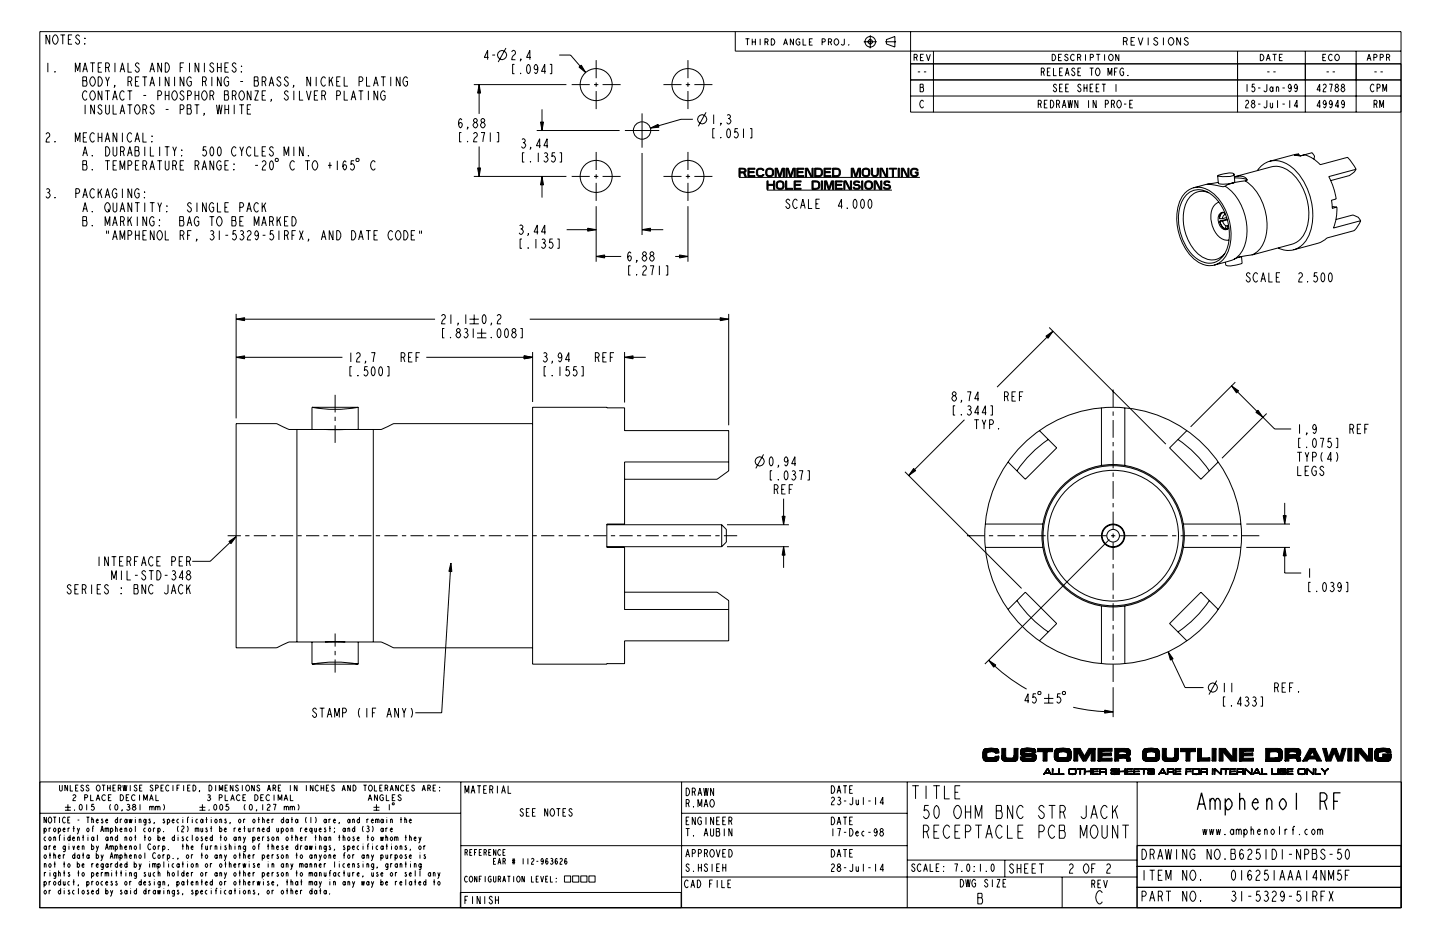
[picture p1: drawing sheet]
<svg xmlns="http://www.w3.org/2000/svg" width="432mm" height="279mm" viewBox="0 0 432 279" stroke-linecap="round" stroke-linejoin="round" font-family="sans-serif">
<g fill="none" stroke="#000" stroke-width=".3">
<path d="M14.3 18.8v2.8M14.9 10.5v2.8l-1.1-2.8v2.8M16.2 10.7l.2-.2a1.48 1.48 0 0 1 1 1.4 1.48 1.48 0 0 1-1 1.4l-.5-.7a1.76 1.76 0 0 1 .3-1.9zM18.1 10.5h1.4M18.8 10.5v2.8M20.5 11.9h.7M21.6 10.5h-1.1v2.8h1.1M23.8 10.9l-.4-.4a.61 .61 0 0 0-.6 .8l.4 .4a.8 .8 0 0 1 .7 .8 .8 .8 0 0 1-.7 .8l-.6-.7M25.4 13l.1 .3zM25.4 11.4l.1 .2zM27.1 18.8h1.4M27.8 18.8v2.8"/>
<path d="M30.6 18.8h-1.2v2.8h1.2M34.5 18.8v2.8M38.4 18.8v2.8h1.1M41.7 19.3l-.4-.5a.61 .61 0 0 0-.6 .8l.4 .4a.8 .8 0 0 1 .6 .9 .8 .8 0 0 1-.7 .7l-.5-.7M48.4 18.8v2.8l-1.1-2.8v2.8M49.6 18.8a1.31 1.31 0 0 1 1.1 2l-.6 .8h-.5zM55.1 18.8h-1.1v2.8M56.8 18.8v2.8M59.6 18.8v2.8l-1.1-2.8v2.8M61.3 18.8v2.8M64.1 19.3l-.4-.5a.61 .61 0 0 0-.7 .8l.4 .4a.8 .8 0 0 1 .7 .9 .8 .8 0 0 1-.7 .7l-.6-.7M65.2 18.8v2.8"/>
<path d="M66.3 18.8v2.8M68.6 18.8h-1.2v2.8h1.2M70.8 19.3l-.4-.5a.61 .61 0 0 0-.7 .8l.4 .4a.8 .8 0 0 1 .7 .9 .8 .8 0 0 1-.7 .7l-.6-.7M72.3 19.8l.2 .2zM146.5 17.2h-1.3l1-2.1v2.8M147.6 16.5h.9M151.7 14.4l-2.3 4.2M153.4 15.6l.5-.5 .7 .5a1.08 1.08 0 0 1-.7 1.1l-.5 1.2h1.2M154.3 19.3h-.6v2.8h.6M156.2 17.9l-.1-.2 .1 .2-.2 .5M158.2 19.5l.3-.2a1.89 1.89 0 0 1 0 2.8 1.97 1.97 0 0 1-.3-2.6zM159.2 17.2h-1.3l1-2.1v2.8"/>
<path d="M164.9 19.3h.6v2.8h-.6M167.7 16.5h3.4l4.5 5.2M178.8 18v5.4M206.3 18v5.4M220.5 9.4v5.9h199.6M223.5 11.6h1.2M224.1 11.6v1.9M225.6 11.6v1.9M225.6 12.6h.9M226.5 11.6v1.9M227.9 11.6v1.9M229.4 12.6l.8-.2v-.6l-.8-.2v1.9"/>
<path d="M230 12.6l.3 .9M231.3 11.6a.96 .96 0 0 1 1 1 .96 .96 0 0 1-1 .9zM235 13.5l.6-1.9 .6 1.9M235.2 12.9h.7M237.9 11.6v1.9l-.9-1.9v1.9M239.8 11.9l-.3-.3a.96 .96 0 0 0-.8 1 .96 .96 0 0 0 .8 .9l.3-.3v-.6h-.4M240.8 11.6v1.9h1M242.7 12.6h.6M243.7 11.6h-1v1.9h1M246.5 12.6l.8-.2v-.6l-.8-.2v1.9M248.4 12.6l.9-.2v-.6l-.9-.2v1.9M249 12.6l.4 .9"/>
<path d="M250.4 11.8l.3-.2a.96 .96 0 0 1 .8 1 .96 .96 0 0 1-.8 .9l-.4-.3a1.02 1.02 0 0 1 .1-1.4zM253.2 11.6v1.6l-.4 .3-.6-.3M254.5 13.4l.1 .1zM259 12.5h3.9M261 10.6v3.9M265.4 12.5h3.3M265.8 11.9l2.5-1v3.2l-2.5-.9zM273 9.5v14.5h147.1h-147.1M274.1 17.2l.8-.1v-.7l-.8-.1v1.9M274.7 17.2l.3 1M276 17.2h.6M277 16.3h-1v1.9h1"/>
<path d="M277.8 16.3l.6 1.9 .6-1.9M279.9 15.3v18.3M315.5 16.3a.96 .96 0 0 1 1.1 .9 .96 .96 0 0 1-1.1 1zM317.4 17.2h.6M318.4 16.3h-1v1.9h1M320.3 16.6l-.4-.3-.6 .3 1 .9-.2 .5a.57 .57 0 0 1-.9-.3M322.2 16.6l-.4-.3a.96 .96 0 0 0-.8 .9 .96 .96 0 0 0 .8 1l.4-.3M323.1 17.2l.9-.1v-.7l-.9-.1v1.9M323.7 17.2l.4 1M325.5 16.3v1.9M326.9 17.2l.9-.1v-.7l-.9-.1v1.9M328.7 16.3h1.2"/>
<path d="M329.3 16.3v1.9M331.2 16.3v1.9M332.8 16.4l.2-.1a.96 .96 0 0 1 .8 .9 .96 .96 0 0 1-.8 1 1.06 1.06 0 0 1-.2-1.8zM335.5 16.3v1.9l-.9-1.9v1.9M336.9 12.4l1-.2v-.7l-1-.2v2.2M337.6 12.4l.4 1.1M339.2 12.4h.7M340.3 11.3h-1.1v2.2h1.1M341.3 11.3l.7 2.2 .7-2.2M344.3 11.3v2.2M347.2 11.6l-.8-.3-.4 .4 1 .9a.63 .63 0 0 1-.3 1 .63 .63 0 0 1-.8-.6M348.9 11.3v2.2"/>
<path d="M350.7 11.5l.3-.2a1.14 1.14 0 0 1 1 1.1 1.14 1.14 0 0 1-1 1.1 1.29 1.29 0 0 1-.3-2zM354 11.3v2.2l-1.1-2.2v2.2M356.3 11.6l-.7-.3-.5 .4 1.1 .9a.63 .63 0 0 1-.4 1 .63 .63 0 0 1-.8-.6M371.1 15.3v18.3M377.9 16.3a.96 .96 0 0 1 1.1 .9 .96 .96 0 0 1-1.1 1zM379.7 18.2l.6-1.9 .6 1.9M379.9 17.5h.8M381.6 16.3h1.2M382.2 16.3v1.9M383.6 17.2h.6M384.6 16.3h-1v1.9h1M391.4 15.3v18.3"/>
<path d="M396.7 17.2h.5M397.6 16.3h-.9v1.9h.9M399.5 16.6l-.3-.3a.96 .96 0 0 0-.9 .9 .96 .96 0 0 0 .9 1l.3-.3M400.6 16.4l.2-.1a.96 .96 0 0 1 .9 .9 .96 .96 0 0 1-.9 1 1.06 1.06 0 0 1-.2-1.8zM406.7 15.3v18.3M409.9 18.2l.6-1.9 .6 1.9M410.2 17.5h.7M412 17.2l.8-.1v-.7l-.8-.1v1.9M413.9 17.2l.8-.1v-.7l-.8-.1v1.9M415.8 17.2l.8-.1v-.7l-.8-.1v1.9M416.4 17.2l.3 1M420.1 19.1h-147.1v14.5h147.1"/>
<path d="M16.4 21.4l.2 .2zM22.6 21.6v-2.8l.7 2.4 .7-2.4v2.8M24.8 21.6l.7-2.8 .7 2.8M24.8 23h1l.1 .3-.1 .9 .3 .5v.7l-.3 .4h-1zM24.8 24.2h1M25.1 20.7h.8M25.5 31.4v2.8M26.1 27.7l-.4-.5a1.49 1.49 0 0 0-1 1.4 1.49 1.49 0 0 0 1 1.4l.4-.4M26.1 39.8h-1.1v2.8h1.1M27.3 23.3l.3-.3a1.48 1.48 0 0 1 1 1.4 1.48 1.48 0 0 1-1 1.4l-.5-.6a1.76 1.76 0 0 1 .2-1.9zM27.3 27.5l.3-.3a1.48 1.48 0 0 1 1 1.4 1.48 1.48 0 0 1-1 1.4l-.5-.6a1.76 1.76 0 0 1 .2-1.9zM28.3 31.4v2.8l-1.1-2.8v2.8"/>
<path d="M29.4 23a1.31 1.31 0 0 1 1.2 2l-.6 .8h-.6zM29.4 20.2h.7M29.4 39.8v2.8M30.6 27.2v2.8l-1.2-2.8v2.8M30.6 31.9l-.5-.5a.64 .64 0 0 0-.7 .7l.2 .2a1.36 1.36 0 0 1 1 1.4l-.6 .5-.7-.7M30.6 39.8v2.8M31.5 27.2h1.4M31.7 20.2h.7a.76 .76 0 0 0 .4-.7 .76 .76 0 0 0-.4-.7h-.7v2.8M31.7 23l.5 1.4v1.4M31.7 31.4v2.3l.4 .5h.3l.4-.5v-2.3M32.2 27.2v2.8M32.4 20.2l.4 1.4"/>
<path d="M32.8 23l-.6 1.4M33.8 30l.7-2.8 .7 2.8M33.9 31.4v2.8h1.1M34 29.1h.9M34.5 25.8l-.2-.2 .2 .2-.3 .5M35 39.8v2.8l-1.1-2.8v2.8M36 21.6l.7-2.8 .7 2.8M36 34.2l.7-2.8 .7 2.8M36.3 20.7h.8M36.3 33.3h.8M36.7 39.8v2.8M37.3 27.7l-.5-.5a1.49 1.49 0 0 0-.9 1.4 1.49 1.49 0 0 0 .9 1.4l.5-.4"/>
<path d="M38.2 27.2h1.4M38.2 31.4h1.4M38.4 24.4h.7a.76 .76 0 0 0 .4-.7 .76 .76 0 0 0-.4-.7h-.7v2.8M38.9 27.2v2.8M38.9 31.4v2.8M39.1 24.4l.4 1.4M40.6 24.4h.7M40.8 31.6l.2-.2a1.48 1.48 0 0 1 1 1.4 1.48 1.48 0 0 1-1 1.4l-.5-.6a1.76 1.76 0 0 1 .3-2zM41.7 23h-1.1v2.8h1.1M42.7 23h1.4M42.8 32.8h.7a.76 .76 0 0 0 .5-.7 .76 .76 0 0 0-.5-.7h-.7v2.8M42.8 39.8v2.8h1.2"/>
<path d="M43 28.6h.8M43.4 23v2.8M43.5 32.8l.5 1.4M44.9 21.6l.7-2.8 .7 2.8M44.9 25.8l.7-2.8 .7 2.8M45.2 20.7h.9M45.2 24.9h.9M46.2 31.9a.58 .58 0 0 0-1-.2 .58 .58 0 0 0 .4 .9 .8 .8 0 0 1 .6 .8 .8 .8 0 0 1-.7 .8l-.6-.7M47.3 28.6h.7a.76 .76 0 0 0 .5-.7 .76 .76 0 0 0-.5-.7h-.7v2.8M47.9 23v2.8M49.6 28.6h1.1M49.6 27.2v2.8"/>
<path d="M49.7 32.8h.8M50.7 23v2.8l-1.1-2.8v2.8M50.7 27.2v2.8M51.9 27.5l.3-.3a1.48 1.48 0 0 1 1 1.4 1.48 1.48 0 0 1-1 1.4l-.5-.6a1.76 1.76 0 0 1 .2-1.9zM52.3 23v2.8M54 32.8h.7a.76 .76 0 0 0 .5-.7 .76 .76 0 0 0-.5-.7h-.7v2.8M54 20.2h.7M55.1 23v2.8l-1.1-2.8v2.8M55.1 27.7a.58 .58 0 0 0-1-.2 .58 .58 0 0 0 .4 .9 .8 .8 0 0 1 .7 .8 .8 .8 0 0 1-.8 .8l-.5-.7M56.1 31.4h1l.1 .2-.1 1 .3 .4v.7l-.3 .5h-1zM56.1 32.6h1M56.3 28.6h.7a.76 .76 0 0 0 .4-.7 .76 .76 0 0 0-.4-.7h-.7v2.8"/>
<path d="M57.4 23.5l-.4-.5a1.49 1.49 0 0 0-1 1.4 1.49 1.49 0 0 0 1 1.4l.4-.4v-1h-.6M58.4 31.4h1.4M58.5 28.6h1.1M58.5 27.2v2.8M59.1 31.4v2.8M59.6 27.2v2.8M60.7 24.4h.7a.76 .76 0 0 0 .5-.7 .76 .76 0 0 0-.5-.7h-.7v2.8M60.9 27.5l.2-.3a1.48 1.48 0 0 1 1 1.4 1.48 1.48 0 0 1-1 1.4l-.5-.6a1.76 1.76 0 0 1 .3-1.9zM61.3 34.2l-.2-.2 .2 .2-.3 .5M61.4 24.4l.4 1.4M63 28.6h.7a.76 .76 0 0 0 .4-.7 .76 .76 0 0 0-.4-.7h-.7v2.8M63.5 23v2.8"/>
<path d="M63.7 28.6l.4 1.4M64.9 31.4l.4 2.8 .5-2.8 .4 2.8 .4-2.8M65.2 20.2h1.1M66.3 23v2.8l-1.1-2.8v2.8M67.3 27.2h1l.1 .3-.1 .9 .3 .5v.7l-.3 .4h-1zM67.3 28.4h1M67.4 20.2h.7M67.4 32.8h1.2M67.4 31.4v2.8M68.6 23.5l-.6-.5a1.56 1.56 0 0 0-.8 1.5 1.56 1.56 0 0 0 .9 1.3l.5-.4v-1h-.6M68.6 31.4v2.8M69.7 28.6h.7a.76 .76 0 0 0 .4-.7 .76 .76 0 0 0-.4-.7h-.7v2.8"/>
<path d="M70.2 31.4v2.8M70.4 28.6l.4 1.4M71.8 31.4h1.4M72 27.5l.3-.3a1.48 1.48 0 0 1 1 1.4 1.48 1.48 0 0 1-1 1.4l-.5-.6a1.76 1.76 0 0 1 .2-1.9zM72 24.4h.9M72.3 21.4l.2 .2zM72.5 31.4v2.8M74.1 32.8h.7M75.3 27.2v2.8l-1.2-2.8v2.8M75.3 31.4h-1.2v2.8h1.2M76.2 23h1l.2 .3-.2 .9 .3 .5v.7l-.3 .4h-1zM76.2 24.2h1"/>
<path d="M76.4 27.2h1.1l-1.1 2.8h1.1M78.6 24.4h.7a.76 .76 0 0 0 .5-.7 .76 .76 0 0 0-.5-.7h-.7v2.8M78.6 28.6h.7M79.3 24.4l.4 1.4M79.7 27.2h-1.1v2.8h1.1M80.7 25.8l.7-2.8 .7 2.8M81 24.9h.8M81.4 30l-.1-.2 .1 .2-.3 .5M84.2 23.5l-.4-.5a.61 .61 0 0 0-.7 .8l.5 .4a.8 .8 0 0 1 .6 .9 .8 .8 0 0 1-.7 .7l-.6-.7M86.4 23.5l-.4-.5a.61 .61 0 0 0-.6 .8l.4 .4a.8 .8 0 0 1 .6 .9 .8 .8 0 0 1-.7 .7l-.5-.7M86.4 27.7a.58 .58 0 0 0-1-.2 .58 .58 0 0 0 .4 .9 .8 .8 0 0 1 .6 .8 .8 .8 0 0 1-.7 .8l-.5-.7M88.1 25.8l-.1-.2 .1 .2-.3 .5"/>
<path d="M88.1 27.2v2.8M89.8 27.2v2.8h1.1M91.9 27.2l.7 2.8 .7-2.8M93.1 23v2.8l-1.1-2.8v2.8M94.3 28.6h.7M94.8 23v2.8M95.4 27.2h-1.1v2.8h1.1M96.5 28.6h.7a.76 .76 0 0 0 .5-.7 .76 .76 0 0 0-.5-.7h-.7v2.8M97.2 28.6l.4 1.4M97.6 23.5l-.4-.5a1.49 1.49 0 0 0-1 1.4 1.49 1.49 0 0 0 1 1.4l.4-.4M98.7 23v2.8M99.3 24l.5 1.8"/>
<path d="M99.8 23l-1.1 1.7M101 28.6h.7a.76 .76 0 0 0 .4-.7 .76 .76 0 0 0-.4-.7h-.7v2.8M101 24.4h.7M102.1 23h-1.1v2.8h1.1M103.2 23v2.8h1.1M103.2 27.2v2.8h1.1M105.3 30l.7-2.8 .7 2.8M105.6 29.1h.8M107.5 27.2h1.4M107.7 24.4h.7a.76 .76 0 0 0 .4-.7 .76 .76 0 0 0-.4-.7h-.7v2.8M108.2 27.2v2.8M109.9 23v2.8h1.1"/>
<path d="M110.5 27.2v2.8M112 25.8l.7-2.8 .7 2.8M112.3 24.9h.8M113.3 27.2v2.8l-1.2-2.8v2.8M114.2 23h1.4M114.9 23v2.8M115.5 27.7l-.4-.5a1.49 1.49 0 0 0-1 1.4 1.49 1.49 0 0 0 1 1.4l.4-.4v-1h-.6M117.2 23v2.8M120 23v2.8l-1.2-2.8v2.8M122.2 23.5l-.4-.5a1.49 1.49 0 0 0-1 1.4 1.49 1.49 0 0 0 1 1.4l.4-.4v-1h-.6M138.4 39.7h-.6v2.8h.6M138.5 36l-.4-.5a1.89 1.89 0 0 0 0 2.8 .92 .92 0 0 0 0-1.6l-.4 .2-.2 .5"/>
<path d="M140.3 38.3l-.1-.2 .1 .2-.3 .5M142.1 25.4h27.7M142.1 36.9l.3-.2a.76 .76 0 0 1 .9 .9 .76 .76 0 0 1-1.2 .5l-.2-.5zM142.4 36.7l-.4-.5a.64 .64 0 0 1 .7-.7l.4 .5-.4 .7M143.7 25.4v8.7M144.2 39.7h1.1l-.5 2.8M144.4 36.9l.2-.2a.76 .76 0 0 1 .9 .9 .76 .76 0 0 1-1.1 .5l-.3-.5zM144.6 36.7l-.4-.5a.64 .64 0 0 1 .7-.7l.4 .5-.4 .7M147 39.7v2.8M149 39.7h.5v2.8h-.5M156.1 21.9l.1 .2zM160.9 39.1h24.9"/>
<path d="M161.3 20.2l-.2 .5-.4 .2-.4-.2a1.09 1.09 0 0 1 .4-1.4 1.89 1.89 0 0 1 0 2.8l-.4-.5M162.5 32.8v6.3M163.6 21.4h-1.2l1-2.1v2.8M171.4 25.4h5.4M178.1 25.4h1.3M178.8 24.7v1.3M178.8 27.3v5.4M180.7 25.4h5.4M187.4 39.1h10.3M192.5 34v10.3M198.9 25.4h5.5M205.6 25.4h1.3"/>
<path d="M206.3 24.7v1.3M206.3 27.3v5.4M207.8 35.8h-3.6l-9.2 2.6M208.2 25.4h5.4M211.7 33.7l-2.3 4.2M214 34.4v2.8M214.3 38.6h-.6v2.8h.6M216.2 37.2l-.1-.3 .1 .3-.2 .4M218.1 34.6l.2-.2a.64 .64 0 0 1 .7 .7l-.4 .4a.78 .78 0 0 1 .6 1 .78 .78 0 0 1-1.1 .5l-.2-.3M218.2 38.8l.3-.2a1.89 1.89 0 0 1 0 2.8 1.98 1.98 0 0 1-.3-2.6zM218.3 35.5h.3M221.3 38.6h-.9l-.1 1.1 .3-.2a.89 .89 0 0 1 .8 1 .89 .89 0 0 1-1 .8l-.3-.4"/>
<path d="M222.9 38.6v2.8M224.9 38.6h.6v2.8h-.6M273 28.8h147.1M275.2 21.5h.7M275.9 25.2h.8l.1 .2-.1 .8 .2 .9-.2 .4h-.8zM275.9 26.2h.8M276.9 30.4l-.3-.3a1.22 1.22 0 0 0-.8 1.1 1.22 1.22 0 0 0 .8 1.1l.3-.3M277.1 21.5h.6M311.3 31.2h.6l.3-.4v-.4l-.3-.3h-.6v2.2M311.9 31.2l.3 1.1M312.2 21.5h.6l.4-.3v-.4l-.4-.4h-.6v2.3M312.8 21.5l.4 1.2"/>
<path d="M313.2 31.2h.5M314.1 30.1h-.9v2.2h.9M314.1 21.5h.5M315 20.4h-.9v2.3h.9M315 30.1a1.15 1.15 0 0 1 1 1.1 1.15 1.15 0 0 1-1 1.1zM315.9 20.4v2.3h.9M316.8 25.6l-.3-.4-.5 .2a.85 .85 0 0 0 .7 1.2l.1 .5-.3 .4-.7-.6M316.8 31.2h.6l.3-.4v-.4l-.3-.3h-.6v2.2M317.4 31.2l.3 1.1M317.7 21.5h.6M317.7 26.4h.6M318.5 32.3l.6-2.2 .6 2.2"/>
<path d="M318.6 20.4h-.9v2.3h.9M318.6 25.2h-.9v2.3h.9M318.8 31.6h.6M319.4 22.7l.6-2.3 .6 2.3M319.6 26.4h.5M319.7 21.9h.7M320.2 30.1l.4 2.2 .3-2.2 .4 2.2 .3-2.2M320.5 25.2h-.9v2.3h.9M322.3 20.8l-.3-.4-.5 .2a.85 .85 0 0 0 .7 1.1l.1 .6-.3 .4-.7-.6M323.2 30.1v2.2l-.9-2.2v2.2M323.2 21.5h.6M324.1 20.4h-.9v2.3h.9"/>
<path d="M324.1 25.6l-.3-.4-.5 .2a.85 .85 0 0 0 .7 1.2l.1 .5-.3 .4-.7-.6M325 26.4h1M325 25.2v2.3M326 25.2v2.3M326.4 30.1v2.2M326.8 20.4h1.1M326.9 26.4h.5M327.3 20.4v2.3M327.8 25.2h-.9v2.3h.9M328.7 30.1v2.2l-.9-2.2v2.2M328.7 26.4h.6M328.8 20.6l.2-.2a1.21 1.21 0 0 1 .8 1.1 1.21 1.21 0 0 1-.8 1.2l-.5-.9z"/>
<path d="M329.6 25.2h-.9v2.3h.9M330.4 25.2h1.2M331 25.2v2.3M331.4 31.2h.6l.4-.4v-.4l-.4-.3h-.6v2.2M332.2 22.7v-2.3l.6 1.9 .6-1.9v2.3M333.3 31.2h.5l.4-.4v-.4l-.4-.3h-.5v2.2M333.8 31.2l.4 1.1M334.2 21.5h.6M334.6 25.2v2.3M335.1 20.4h-.9v2.3M335.2 30.2l.2-.1a1.21 1.21 0 0 1 .8 1.1 1.21 1.21 0 0 1-.8 1.1l-.5-.8zM336.9 20.8l-.3-.4a1.2 1.2 0 0 0-.8 1.1 1.2 1.2 0 0 0 .8 1.2l.3-.4v-.8h-.4"/>
<path d="M337 31.2h.7M338.2 22.5l.1 .2zM338.8 31.2h.5M339.7 30.1h-.9v2.2h.9M373.5 30.4l.4-.4 .5 .4v.4l-.8 1-.1 .5h.9M373.9 25.2v2.3M375.7 31l-.4-.5 .4-.4 .5 .3-.3 .6M376.2 25.2h-.7l-.1 1 .3-.2a.77 .77 0 0 1 .6 .8 .77 .77 0 0 1-.6 .7l-.4-.4M377.3 26.4h.6M377.3 31.2h.6M379.9 25.2v1.9l-.4 .4-.5-.4M379.9 30.1v1.9l-.4 .3-.5-.3"/>
<path d="M380 21.5h.7M380.9 30.8v1.2l.2 .3 .5-.3M381.6 30.8v1.5M381.7 26.6l-.4-.6a.84 .84 0 0 0-.5 .8 .84 .84 0 0 0 .5 .7l.4-.6M381.7 26v1.5M381.8 21.5h.7M382.7 26.4l.5-.4 .2 .4v1.1M382.7 26v1.5M383.1 30.1v2.2M384.6 26.4h.7M384.6 31.2h.7M386.7 30.1v2.2"/>
<path d="M387.2 26l-.5 .6-.3-.2a.89 .89 0 0 1 .3-1.2 1.55 1.55 0 0 1 0 2.3l-.3-.4M389 26l-.4 .6-.4-.2a.89 .89 0 0 1 .4-1.2 1.55 1.55 0 0 1 0 2.3l-.4-.4M389.1 31.8h-1l.8-1.7v2.2M395.9 26.9h-1l.8-1.7v2.3M395.9 31.8h-1l.8-1.7v2.2M396.7 25.6l.5-.4 .5 .4v.4l-.8 .9-.2 .6h1M397.7 30.8l-.5 .6-.3-.2a.89 .89 0 0 1 .3-1.1 1.55 1.55 0 0 1 0 2.2l-.3-.3M397.8 21.5h.7M398.6 25.2h.9l-.5 2.3M399.5 30.8l-.5 .6-.3-.2a.89 .89 0 0 1 .3-1.1 1.55 1.55 0 0 1 0 2.2l-.3-.3M399.6 21.5h.7M400.7 26.2l-.3-.5 .3-.5 .6 .4-.3 .6"/>
<path d="M401.4 31.8h-1l.8-1.7v2.2M402.6 26.2l-.4-.5 .4-.5 .5 .4-.3 .6M403.1 30.8l-.4 .6-.4-.2a.89 .89 0 0 1 .4-1.1 1.55 1.55 0 0 1 0 2.2l-.4-.3M412 25.6l-.3-.4a1.22 1.22 0 0 0-.8 1.2 1.22 1.22 0 0 0 .8 1.1l.3-.4M412 31.2h.6l.3-.4v-.4l-.3-.3h-.6v2.2M412.1 21.5h.7M412.6 31.2l.3 1.1M412.9 26.4h.6l.3-.4v-.4l-.3-.4h-.6v2.3M413.7 32.3v-2.2l.6 1.9 .6-1.9v2.2M414 21.5h.6M414.6 27.5v-2.3l.6 1.9 .6-1.9v2.3M13.8 40.3l.4-.5 .7 .5a1.08 1.08 0 0 1-.7 1.1l-.4 1.2h1.1"/>
<path d="M13.9 56.8l.3-.2a.64 .64 0 0 1 .7 .7l-.4 .4a.78 .78 0 0 1 .5 1 .78 .78 0 0 1-1 .5l-.2-.3M14.2 57.7h.3M16.4 42.4l.2 .2zM16.4 59.1l.2 .3zM22.6 42.6v-2.8l.7 2.3 .7-2.3v2.8M22.7 58h.7a.76 .76 0 0 0 .5-.7 .76 .76 0 0 0-.5-.7h-.7v2.8M24.8 46.8l.7-2.8 .7 2.8M24.8 48.2h1l.1 .2-.1 .9 .3 .5v.7l-.3 .5h-1zM24.8 59.4l.7-2.8 .7 2.8M24.8 49.3h1M25 41.2h.7M25.1 45.9h.8"/>
<path d="M25.1 58.4h.8M27.6 46.6l.2 .2zM27.6 50.7l.2 .3zM28.3 40.3l-.4-.5a1.49 1.49 0 0 0-1 1.4 1.49 1.49 0 0 0 1 1.4l.4-.5M28.3 57l-.4-.4a1.49 1.49 0 0 0-1 1.4 1.49 1.49 0 0 0 1 1.4l.4-.5M29.4 41.2h1.2M29.4 56.6v2.8M30 57.5l.6 1.9M30.6 56.6l-1.2 1.6M31.5 42.6l.7-2.8 .7 2.8M31.5 59.4l.7-2.8 .7 2.8M31.5 48.2h1.4"/>
<path d="M31.7 44a1.41 1.41 0 0 1 1.1 2.1l-.6 .7h-.5zM31.8 41.7h.9M31.8 58.4h.9M32.2 48.2v2.8M33.9 44v2.3l.4 .5h.3l.4-.5v-2.3M33.9 49.6h.7M35 48.2h-1.1v2.8h1.1M35 57l-.4-.4a1.49 1.49 0 0 0-1 1.4 1.49 1.49 0 0 0 1 1.4l.4-.5v-.9h-.5M36 51v-2.8l.7 2.3 .7-2.3v2.8M36.1 45.4h.7a.76 .76 0 0 0 .5-.7 .76 .76 0 0 0-.5-.7h-.7v2.8M36.7 56.6v2.8M36.8 45.4l.5 1.4"/>
<path d="M38.2 46.8l.7-2.8 .7 2.8M38.4 49.6h.7a.76 .76 0 0 0 .4-.7 .76 .76 0 0 0-.4-.7h-.7v2.8M38.5 45.9h.9M39.5 40.3l-.4-.5a1.49 1.49 0 0 0-1 1.4 1.49 1.49 0 0 0 1 1.4l.4-.5M39.5 56.6v2.8l-1.1-2.8v2.8M40.5 42.6l.7-2.8 .7 2.8M40.5 44h1l.1 .2-.1 1 .2 .4v.7l-.2 .5h-1zM40.5 45.2h1M40.6 49.6h.7M40.8 41.7h.8M41.7 48.2h-1.1v2.8h1.1M41.7 57l-.4-.4a1.49 1.49 0 0 0-1 1.4 1.49 1.49 0 0 0 1 1.4l.4-.5v-.9h-.5"/>
<path d="M42.8 49.6h.7a.76 .76 0 0 0 .5-.7 .76 .76 0 0 0-.5-.7h-.7v2.8M43.3 59.1l.1 .3zM43.3 57.5l.1 .2zM43.4 44v2.8M43.5 49.6l.5 1.4M44.9 51l.7-2.8 .7 2.8M45.1 44v2.8h1.1M45.2 50h.9M45.5 42.4l.1 .2zM45.5 40.7l.1 .3zM47.2 48.2h1.4M47.9 44v2.8"/>
<path d="M47.9 48.2v2.8M49.4 44h1.4M49.6 48.2v2.3l.4 .5h.3l.4-.5v-2.3M50.1 44v2.8M51.8 44l.5 1.4v1.4M51.8 49.6h.7a.76 .76 0 0 0 .4-.7 .76 .76 0 0 0-.4-.7h-.7v2.8M52.5 49.6l.4 1.4M52.9 44l-.6 1.4M54 49.6h.7M54.4 46.6l.2 .2zM54.4 44.9l.2 .3zM55.1 48.2h-1.1v2.8h1.1"/>
<path d="M58.5 49.6h.7a.76 .76 0 0 0 .5-.7 .76 .76 0 0 0-.5-.7h-.7v2.8M59.2 49.6l.4 1.4M60.6 51l.7-2.8 .7 2.8M60.9 50h.8M61.8 44h-.8l-.1 1.2 .2-.3a.89 .89 0 0 1 .9 1 .89 .89 0 0 1-1 .8l-.3-.4M63.2 44.2l.3-.2a1.89 1.89 0 0 1 0 2.8 1.98 1.98 0 0 1-.3-2.6zM64.1 48.2v2.8l-1.1-2.8v2.8M65.5 44.2l.3-.2a1.89 1.89 0 0 1 0 2.8 1.98 1.98 0 0 1-.3-2.6zM66.3 48.6l-.4-.4a1.49 1.49 0 0 0-1 1.4 1.49 1.49 0 0 0 1 1.4l.4-.5v-.9h-.5M67.4 49.6h.7M68.6 48.2h-1.2v2.8h1.2M70.1 50.7l.1 .3z"/>
<path d="M70.1 49.1l.1 .2zM70.8 44.5l-.4-.5a1.49 1.49 0 0 0-1 1.4 1.49 1.49 0 0 0 1 1.4l.4-.5M71.9 44l.6 1.4v1.4M73 44l-.5 1.4M75.3 44.5l-.5-.5a1.49 1.49 0 0 0-.9 1.4 1.49 1.49 0 0 0 .9 1.4l.5-.5M76.4 44v2.8h1.1M76.5 49.6h.9M78.6 48.6l.5-.4 .6 .4a1.08 1.08 0 0 1-.7 1.2l-.4 1.2h1.1M78.6 45.4h.7M79.7 44h-1.1v2.8h1.1M81.1 48.4l.3-.2a1.89 1.89 0 0 1 0 2.8 1.98 1.98 0 0 1-.3-2.6zM82 44.5l-.5-.5a.61 .61 0 0 0-.6 .8l.4 .4a.8 .8 0 0 1 .7 .8 .8 .8 0 0 1-.7 .8l-.6-.7"/>
<path d="M82.5 47.7l.7-.2 .3 .7-.7 .2zM85.2 46.8v-2.8l.7 2.3 .7-2.3v2.8M88.1 44v2.8M88.3 48.6l-.4-.4a1.49 1.49 0 0 0-1 1.4 1.49 1.49 0 0 0 1 1.4l.4-.5M90.9 44v2.8l-1.1-2.8v2.8M91.5 48.2h1.4M92.2 48.2v2.8M92.4 46.6l.2 .2zM94 48.4l.3-.2a1.48 1.48 0 0 1 1 1.4 1.48 1.48 0 0 1-1 1.4l-.5-.6a1.76 1.76 0 0 1 .2-2zM98.4 49.6h1.1M98.9 48.6v1.9M101.1 48.2v2.8"/>
<path d="M103.8 48.6l-.4-.4a1.89 1.89 0 0 0 0 2.8 .92 .92 0 0 0 0-1.7l-.4 .3-.2 .4M106.2 48.2h-.9l-.1 1.1 .3-.2a.89 .89 0 0 1 .8 1 .89 .89 0 0 1-1 .8l-.2-.4M106.7 47.7l.7-.2 .3 .7-.7 .2zM112.5 48.6l-.4-.4a1.49 1.49 0 0 0-1 1.4 1.49 1.49 0 0 0 1 1.4l.4-.5M140.2 42.3l.1 .2zM142 40.2l.4-.5 .7 .5a1.08 1.08 0 0 1-.7 1.2l-.4 1.1h1.1M142.1 52.9h27.7M143.7 43.9v9M156.5 41.8l.3-.2a.64 .64 0 0 1 .7 .7l-.4 .5a.78 .78 0 0 1 .5 1 .78 .78 0 0 1-1 .4l-.2-.3M156.8 42.8h.3M157.2 45.8h-.5v2.8h.5M159 48.4l.2 .2z"/>
<path d="M159.2 44.4l-.2-.2 .2 .2-.3 .5M161.4 45.8v2.8M162.1 43.7h-1.2l.9-2.1v2.8M162.5 52.9v6.3M163.2 46l.3-.2a.64 .64 0 0 1 .7 .7l-.4 .5a.78 .78 0 0 1 .5 1 .78 .78 0 0 1-1 .4l-.2-.3M163.5 47h.3M164.3 43.7h-1.2l1-2.1v2.8M166.4 45.8h-.8l-.1 1.2 .2-.3a.89 .89 0 0 1 .9 1 .89 .89 0 0 1-1 .8l-.3-.4M167.8 45.8h.6v2.8h-.6M171.4 52.9h5.4M178.1 52.9h1.3M178.8 45.5v5.5"/>
<path d="M178.8 52.2v1.3M178.8 54.8v5.4M180.7 52.9h5.4M192.5 45.9v24.5M198.9 52.9h5.5M205.6 52.9h1.3M206.3 45.5v5.5M206.3 52.2v1.3M206.3 54.8v5.4M208.2 52.9h5.4M216.1 41.1l.1 .3zM221.6 53.2h54.2"/>
<path d="M230 57h37.5M242.4 59.7v2.8h1.1M245.8 59.7h-1.1v2.8h1.1M256.1 59.9l.3-.2a1.89 1.89 0 0 1 0 2.8 1.98 1.98 0 0 1-.3-2.6zM258.3 59.9l.3-.2a1.89 1.89 0 0 1 0 2.8 1.98 1.98 0 0 1-.3-2.6zM260.6 59.9l.3-.2a1.89 1.89 0 0 1 0 2.8 1.98 1.98 0 0 1-.3-2.6zM355.7 58.5a5.8 5.8 0 0 1 8.5 .6 15.7 15.7 0 0 1 3.5 16 5.5 5.5 0 0 1-9.2 2.2 15.4 15.4 0 0 1-3.9-17.2zM357.9 56.3a8 8 0 0 0-4.9 7.4 16.7 16.7 0 0 0 5.9 14.6 6.1 6.1 0 0 0 5.2 1.2M357.9 56.3a6.8 6.8 0 0 1 7 2.7 16.4 16.4 0 0 1 2.7 17.6 6.1 6.1 0 0 1-3.5 2.9M362.5 57.8l-.7-.2a4.9 4.9 0 0 0-6 3 14.1 14.1 0 0 0 5 16.6 4.8 4.8 0 0 0 6.3-1M365.3 54.7l-3.4 .5M367.4 55.8l-.7 .2-4.7-.8-4.1 1.1"/>
<path d="M367.4 55.8a16.2 16.2 0 0 1 5.4 18.8 6.9 6.9 0 0 1-2.7 3.1M368.7 55.1l-1.3 .7M370.1 52.2a3.9 3.9 0 0 0-3.5 0l-1.5 .5M370.1 52.2l.2 2.3a6.4 6.4 0 0 1-5 .4l-.2-2.2M370.1 52.2a2.47 2.47 0 0 1-2.4 .8l-2.6-.3M370.2 53.3l2.6 .2 1.2 .5M370.3 54.7l-1.6 .4M373.4 54.2a16 16 0 0 1 5 19.6 6.1 6.1 0 0 1-3 2.6M373.4 54.2l-3.1 .5M374 54a2.69 2.69 0 0 0-3.4-1.1l-.5 .1 11.1-3a6.8 6.8 0 0 1 7 2.7 16.4 16.4 0 0 1 2.8 17.7 6.1 6.1 0 0 1-3.6 2.8l-12 3.2M374 54l-.6 .2M380.8 48.3l-1.9 .9-1.9 1.9"/>
<path d="M380.8 48.3a7.3 7.3 0 0 1 6.9 2.1 18.8 18.8 0 0 1 4.5 20.8 7.1 7.1 0 0 1-4.3 3.7M389.5 46.2l-1.4 .4 1.7 .2a3.9 3.9 0 0 1 3.9 .8l2.2 1.8 8.2-2.2 2.5 3.5M389.5 46.2l-1.5 .2-7.2 1.9M389.5 46.2l.1 .5M389.8 46.8l3.7-1 .7 1-.2 1M406.6 50.7l-8.2 2.2a20.7 20.7 0 0 1 2.3 6.8l-1.4 .3 .2 2.5 1.4-.4M406.6 50.7l-.5 .9-1.5 1-5.6 1.5M24.8 63.5l.7-2.7 .7 2.7M24.8 64.9h1l.1 .3-.1 .9 .3 .5v.7l-.3 .4h-1zM24.8 66.1h1M25.1 62.6h.8M27.6 63.3l.2 .2z"/>
<path d="M27.6 67.5l.2 .2zM31.5 67.7v-2.8l.7 2.4 .7-2.4v2.8M31.8 61l.3-.2a1.48 1.48 0 0 1 1 1.4 1.48 1.48 0 0 1-1 1.3l-.5-.6a1.76 1.76 0 0 1 .2-1.9zM32 69.1v1M32.4 62.6l.4 .9M32.5 69.1v1M33.8 67.7l.7-2.8 .7 2.8M33.8 71.9l.7-2.8 .7 2.8M33.9 60.8v2.3l.4 .4h.3l.4-.4v-2.3M34 66.8h.9M34 71h.9M36 63.5l.7-2.7 .7 2.7"/>
<path d="M36 71.9v-2.8l.7 2.4 .7-2.4v2.8M36.1 66.3h.7a.76 .76 0 0 0 .5-.7 .76 .76 0 0 0-.5-.7h-.7v2.8M36.3 62.6h.8M36.8 66.3l.5 1.4M38.4 70.5h.7a.76 .76 0 0 0 .4-.7 .76 .76 0 0 0-.4-.7h-.7v2.8M38.4 64.9v2.8M38.9 65.9l.6 1.8M39.5 60.8v2.7l-1.1-2.7v2.7M39.5 64.9l-1.1 1.7M40.5 60.8h1.4M40.6 69.1v2.8M40.6 70.5h1.1"/>
<path d="M41.2 60.8v2.7M41.2 64.9v2.8M41.7 69.1v2.8M42.8 70.5h.7M43.4 60.8v2.7M44 64.9v2.8l-1.2-2.8v2.8M44 69.1h-1.2v2.8h1.2M44.9 60.8h1.4M45.6 60.8v2.7M46.2 65.4l-.4-.5a1.49 1.49 0 0 0-1 1.4 1.49 1.49 0 0 0 1 1.4l.4-.4v-1h-.6M46.2 69.1v2.8l-1.1-2.8v2.8M47.3 60.8l.6 1.4v1.3"/>
<path d="M47.5 69.4l.2-.3a1.55 1.55 0 0 1 1 1.4 1.55 1.55 0 0 1-.8 1.5 1.66 1.66 0 0 1-.4-2.6zM47.7 67.5l.2 .2zM47.7 65.9l.2 .2zM48.4 60.8l-.5 1.4M49.6 69.1v2.8h1.1M50 63.3l.1 .2zM50 61.7l.1 .2zM53.9 64.9h1l.1 .3-.1 .9 .2 .5v.7l-.2 .4h-1zM53.9 66.1h1M54 70.5h.7a.76 .76 0 0 0 .5-.7 .76 .76 0 0 0-.5-.7h-.7v2.8M54.7 70.5l.4 1.4M56.1 67.7l.7-2.8 .7 2.8"/>
<path d="M56.3 70.5h.7M56.4 66.8h.8M57.4 61.2a.58 .58 0 0 0-1-.2 .58 .58 0 0 0 .3 1 .8 .8 0 0 1 .7 .8 .8 .8 0 0 1-.7 .7l-.6-.7M57.4 69.1h-1.1v2.8M59.1 71.9l-.2-.2 .2 .2-.3 .5M59.1 60.8v2.7M59.6 65.4l-.4-.5a1.49 1.49 0 0 0-1 1.4 1.49 1.49 0 0 0 1 1.4l.4-.4v-1h-.5M61.8 60.8v2.7l-1.1-2.7v2.7M62.8 64.9h1.4M63.1 69.4l.3-.3a.64 .64 0 0 1 .7 .7l-.4 .5a.78 .78 0 0 1 .5 1 .78 .78 0 0 1-1 .5l-.2-.3M63.4 70.3h.3M63.5 64.9v2.8"/>
<path d="M64.1 61.2l-.4-.4a1.49 1.49 0 0 0-1 1.4 1.49 1.49 0 0 0 1 1.3l.4-.4v-.9h-.6M65.2 60.8v2.7h1.1M65.3 65.2l.3-.3a1.48 1.48 0 0 1 1 1.4 1.48 1.48 0 0 1-1 1.4l-.5-.6a1.76 1.76 0 0 1 .2-1.9zM65.8 69.1v2.8M67.4 62.2h.7M67.6 70.5h.8M68.6 60.8h-1.2v2.7h1.2M69.5 64.9h1l.1 .3-.1 .9 .3 .5v.7l-.3 .4h-1zM69.5 66.1h1M70.8 69.1h-.8l-.2 1.2 .3-.2a.89 .89 0 0 1 .8 .9 .89 .89 0 0 1-1 .8l-.2-.3M71.9 62.2h.7a.76 .76 0 0 0 .5-.7 .76 .76 0 0 0-.5-.7h-.7v2.7M71.9 66.3h.7"/>
<path d="M72 69.4l.3-.3a.64 .64 0 0 1 .7 .7l-.4 .5a.78 .78 0 0 1 .5 1 .78 .78 0 0 1-1 .5l-.2-.3M72.3 70.3h.3M73 64.9h-1.1v2.8h1.1M74 63.5l.7-2.7 .7 2.7M74.1 69.6l.5-.5 .7 .5a1.08 1.08 0 0 1-.7 1.2l-.5 1.1h1.2M74.3 62.6h.8M76.2 67.7v-2.8l.7 2.4 .7-2.4v2.8M77.5 61.2l-.4-.4a1.49 1.49 0 0 0-1 1.4 1.49 1.49 0 0 0 1 1.3l.4-.4M77.5 70.1l-.1 .4-.5 .3-.4-.3a1.09 1.09 0 0 1 .4-1.4 1.89 1.89 0 0 1 0 2.8l-.4-.4M78.5 67.7l.7-2.8 .7 2.8M78.6 60.8v2.7M78.8 66.8h.8"/>
<path d="M78.8 70.5h.8M79.2 61.7l.5 1.8M79.7 60.8l-1.1 1.6M80.8 66.3h.7a.76 .76 0 0 0 .5-.7 .76 .76 0 0 0-.5-.7h-.7v2.8M81.5 66.3l.5 1.4M82 69.1h-.9l-.1 1.2 .3-.2a.89 .89 0 0 1 .8 .9 .89 .89 0 0 1-1 .8l-.3-.3M83.1 64.9v2.8M83.6 65.9l.6 1.8M83.6 69.1v2.8M84.2 64.9l-1.1 1.7M85.3 70.5h.7a.76 .76 0 0 0 .5-.7 .76 .76 0 0 0-.5-.7h-.7v2.8M85.3 66.3h.7"/>
<path d="M86 70.5l.4 1.4M86.4 64.9h-1.1v2.8h1.1M87.6 64.9a1.31 1.31 0 0 1 1.1 2l-.6 .8h-.5zM87.6 70.5h.7M88.7 69.1h-1.1v2.8M89.8 69.1l1.1 2.8M90.9 69.1l-1.1 2.8M92.6 71.9l-.2-.2 .2 .2-.3 .5M96.4 71.9l.7-2.8 .7 2.8M96.6 71h.9M99.8 69.1v2.8l-1.1-2.8v2.8M101 69.1a1.31 1.31 0 0 1 1.1 2l-.6 .8h-.5z"/>
<path d="M105.4 69.1a1.31 1.31 0 0 1 1.2 2l-.6 .8h-.6zM107.5 71.9l.7-2.8 .7 2.8M107.8 71h.8M109.8 69.1h1.4M110.5 69.1v2.8M112.1 70.5h.7M113.3 69.1h-1.2v2.8h1.2M117.7 69.6l-.4-.5a1.49 1.49 0 0 0-1 1.4 1.49 1.49 0 0 0 1 1.4l.4-.4M119 69.4l.3-.3a1.48 1.48 0 0 1 .9 1.4 1.48 1.48 0 0 1-.9 1.4l-.6-.6a1.76 1.76 0 0 1 .3-1.9zM121.1 69.1a1.38 1.38 0 0 1 1.1 2.2l-.6 .6h-.5zM123.3 70.5h.7M124.4 69.1h-1.1v2.8h1.1"/>
<path d="M125.8 69.1v1M126.4 69.1v1M155.8 67.7l.3-.2a.64 .64 0 0 1 .7 .7l-.4 .4a.78 .78 0 0 1 .5 1 .78 .78 0 0 1-1 .5l-.2-.3M156.1 68.6h.3M156.5 71.6h-.5v2.8h.5M158.3 74.2l.2 .2zM158.5 70.3l-.2-.3 .2 .3-.3 .4M160.7 71.6v2.8M161.4 69.6h-1.3l1-2.1v2.8M162.5 71.9l.3-.3a.64 .64 0 0 1 .7 .7l-.4 .5a.78 .78 0 0 1 .5 1 .78 .78 0 0 1-1 .5l-.2-.3M162.8 72.8h.3M163.6 69.6h-1.2l1-2.1v2.8"/>
<path d="M165.7 71.6h-.8l-.1 1.2 .2-.2a.89 .89 0 0 1 .9 .9 .89 .89 0 0 1-1 .8l-.3-.3M167.1 71.6h.6v2.8h-.6M169.9 68.9h8.9M178.8 76.9h7.5M178.8 61.8v16.7M189.1 79.7h-.6v2.8h.6M189.2 76l-.4-.5a1.89 1.89 0 0 0 0 2.8 .93 .93 0 0 0 0-1.7l-.4 .3-.2 .4M191 78.3l-.1-.3 .1 .3-.3 .4M192.5 68.9h6.4M192.8 76.9l.3-.3a.76 .76 0 0 1 .9 .9 .76 .76 0 0 1-1.2 .5l-.2-.4zM193.1 76.6l-.4-.4a.64 .64 0 0 1 .7-.7l.4 .5-.4 .6M194.9 79.7h1.1l-.5 2.8"/>
<path d="M195.1 76.9l.2-.3a.76 .76 0 0 1 .9 .9 .76 .76 0 0 1-1.1 .5l-.3-.4zM195.3 76.6l-.4-.4a.64 .64 0 0 1 .7-.7l.4 .5-.4 .6M197.7 79.7v2.8M199.7 79.7h.5v2.8h-.5M202.5 76.9h3.8M206.3 61.8v16.7M236.8 60.2l-.4-.5a.61 .61 0 0 0-.6 .8l.4 .4a.8 .8 0 0 1 .6 .8 .8 .8 0 0 1-.7 .8l-.5-.7M239.1 60.2l-.4-.5a1.49 1.49 0 0 0-1 1.4 1.49 1.49 0 0 0 1 1.4l.4-.5M240 62.5l.7-2.8 .7 2.8M240.3 61.6h.9M244.7 61.1h.7M252.6 61.8h-1.2l.9-2.1v2.8"/>
<path d="M254 62.3l.2 .2zM365.5 60.6a4.8 4.8 0 0 0-2.3 5.5 6.2 6.2 0 0 0 4.7 5.9l.6-.1M365.7 66.3l.6 1.4 1.1 1M365.7 66.3h.1M365.8 66.3l.5 1.2 1.1 1.1M366.6 65.6h-.9M366.6 66.3l.5 1 .6 .4M366.6 66.3h-.8M366.6 63.7a1.79 1.79 0 0 0-.9 1.9M367.3 64.4l-.6 .4-.1 .8M367.3 75.9l-.2 .3M367.3 63.8a1.39 1.39 0 0 0-1.4 .1 1.39 1.39 0 0 0-.6 1.4 2.8 2.8 0 0 0 2.5 3.5l.7-.5"/>
<path d="M367.3 64.3l-.3-.6a1.55 1.55 0 0 0-1.3 1.9M367.3 64.3v.1M367.4 68.6v.1M367.5 64.3h-.2M367.7 67.7l-.3 .9M367.8 65.2l-1.2 .4M367.9 68.6l.1 .1M367.9 68.5l-.5 .2M368 65.7l-2.3 .6M368 65.9l-1.4 .4M368.2 67.8l-.3 .8M368.2 67.8h.1"/>
<path d="M368.3 68.5l-.4 .1M368.4 67.5l-.7 .2M368.4 67.7l-.2 .1M370.1 77.7l-6 1.8M372.3 76.9l.2 2a8.7 8.7 0 0 1-4.8 .6l-.2-.9M372.3 76.9l-2.2 .8M372.3 76.9l-.9 .2M375.4 76.4l-3.1 .5M376 76.3h-.3M383.3 74.4a6.7 6.7 0 0 0 4.6 .5M399.5 61.9l1.4 .2M400.6 65.8l5.1-1.4 .4 .2a3.2 3.2 0 0 1 1.9 1.6"/>
<path d="M400.9 62.1a15.3 15.3 0 0 1-1.1 6.3l8.2-2.2M408 66.2l-.8 1.6-1.1 1.3-8.2 2.3-2.2 1.4-7.8 2.1M70.8 95.7h59.7M70.8 94.1v31.3M132.4 94.8l.4-.5 .7 .5a1.08 1.08 0 0 1-.7 1.1l-.4 1.2h1.1M133.2 98.5h-.5v2.8h.5M135.2 94.3v2.8M137.3 99.6l-.4-.4a.64 .64 0 0 1 .7-.7l.4 .4-.4 .7M137.4 97.1l-.1-.2 .1 .2-.2 .5M139.3 98.7l.2-.2a.64 .64 0 0 1 .7 .7l-.4 .4 .6 .7-.4 .8-.4 .2-.5-.5M139.5 99.6h.3M139.7 94.3v2.8"/>
<path d="M140.8 95.7h2.8M140.8 97.1h2.8M141.9 98.5v2.8M142.2 94.3v2.8M143 99.9h2.8M144.4 98.5v2.8M144.9 94.5l.3-.2a1.89 1.89 0 0 1 0 2.8 1.98 1.98 0 0 1-.3-2.6zM147.4 97.1l-.1-.2 .1 .2-.3 .5M149.1 94.8l.4-.5 .7 .5a1.08 1.08 0 0 1-.7 1.1l-.4 1.2h1.1M149.4 98.7l.2-.2a1.89 1.89 0 0 1 0 2.8 1.98 1.98 0 0 1-.2-2.6zM151.6 98.7l.3-.2a1.89 1.89 0 0 1 0 2.8 1.98 1.98 0 0 1-.3-2.6zM154 99.6l-.5-.4a.64 .64 0 0 1 .7-.7l.5 .4-.5 .7"/>
<path d="M156.1 98.5h.5v2.8h-.5M158.9 95.7h59.6M190.9 82.2l.1 .3zM192.7 80.1l.4-.4 .7 .4a1.08 1.08 0 0 1-.7 1.2l-.4 1.2h1.1M218.5 94.1v33.4M314.6 98.2l35 34.9M315.7 99.3l-16.7 16.8M374.9 82.2a.58 .58 0 0 0-1-.2 .58 .58 0 0 0 .3 1 .8 .8 0 0 1 .7 .8 .8 .8 0 0 1-.7 .7l-.6-.6M377.1 82.2l-.4-.4a1.49 1.49 0 0 0-1 1.4 1.49 1.49 0 0 0 1 1.3l.4-.4M378.1 84.5l.7-2.7 .7 2.7M378.4 83.6h.8M380.5 81.8v2.7h1.1"/>
<path d="M382.7 83.2h.7M383.8 81.8h-1.1v2.7h1.1M389.4 82.2l.5-.5 .6 .5a1.08 1.08 0 0 1-.7 1.2l-.4 1.1h1.1M392.1 84.3l.1 .2zM395 81.8h-.8l-.2 1.1 .3-.2a.89 .89 0 0 1 .8 1 .89 .89 0 0 1-1 .8l-.2-.4M396.4 82l.3-.2a1.89 1.89 0 0 1 0 2.7 1.98 1.98 0 0 1-.3-2.5zM398.6 82l.3-.2a1.89 1.89 0 0 1 0 2.7 1.98 1.98 0 0 1-.3-2.5zM70.8 107.1h31.9M100.5 118.4v5.2M105.2 105.7v2.8M105.5 109.9h-.6v2.8h.6M106.9 106.2l.4-.5 .7 .5a1.08 1.08 0 0 1-.7 1.2l-.4 1.1h1.1"/>
<path d="M107.3 112.5l.1 .2zM109.7 108.5l-.2-.2 .2 .2-.3 .5M110.2 109.9h-.8l-.2 1.2 .3-.3a.89 .89 0 0 1 .9 1 .89 .89 0 0 1-1 .8l-.3-.4M111.3 105.7h1.2l-.6 2.8M111.6 110.1l.3-.2a1.89 1.89 0 0 1 0 2.8 1.98 1.98 0 0 1-.3-2.6zM113.9 110.1l.2-.2a1.89 1.89 0 0 1 0 2.8 1.98 1.98 0 0 1-.2-2.6zM116.1 109.9h.6v2.8h-.6M120.3 107.1h.7a.76 .76 0 0 0 .4-.7 .76 .76 0 0 0-.4-.7h-.7v2.8M121 107.1l.4 1.4M122.5 107.1h.7M123.6 105.7h-1.1v2.8h1.1M124.8 107.1h.7"/>
<path d="M125.9 105.7h-1.1v2.8M127.8 107.1h31.9M135.1 101l.1 .3zM143 101.3h2.8M147.3 101l.1 .3zM159.7 105.5v15M163 106l.3-.3a.64 .64 0 0 1 .7 .7l-.4 .5 .5 .7-.3 .8-.5 .1-.4-.4M163.3 106.9h.3M163.7 109.9h-.5v2.8h.5M165.5 112.5l.2 .2zM165.7 108.5l-.2-.2 .2 .2-.3 .5M167.9 109.9v2.8"/>
<path d="M168.5 106.7l-.2 .4-.4 .3-.4-.3a1.09 1.09 0 0 1 .4-1.4 1.89 1.89 0 0 1 0 2.8l-.4-.4M170.7 109.9h-.8l-.2 1.2 .3-.3a.89 .89 0 0 1 .8 1 .89 .89 0 0 1-1 .8l-.2-.4M170.8 107.8h-1.2l1-2.1v2.8M172.9 109.9h-.8l-.1 1.2 .2-.3a.89 .89 0 0 1 .9 1 .89 .89 0 0 1-1 .8l-.3-.4M174.3 109.9h.6v2.8h-.6M178.5 107.1h.7a.76 .76 0 0 0 .5-.7 .76 .76 0 0 0-.5-.7h-.7v2.8M179.2 107.1l.4 1.4M180.8 107.1h.7M181.9 105.7h-1.1v2.8h1.1M183 107.1h.7M184.1 105.7h-1.1v2.8M187.3 107.1h6.3"/>
<path d="M187.3 105.5v15.2M285.7 118.9l.3-.3a.76 .76 0 0 1 .8 .9 .76 .76 0 0 1-1.1 .5l-.3-.4zM286 118.6l-.4-.4a.64 .64 0 0 1 .7-.7l.4 .4-.4 .7M290 117.5h1.2l-.6 2.8M293.5 119.6h-1.2l1-2.1v2.8M301.2 118.9h.7a.76 .76 0 0 0 .5-.7 .76 .76 0 0 0-.5-.7h-.7v2.8M301.9 118.9l.4 1.4M303.5 118.9h.6M304.6 117.5h-1.1v2.8h1.1M305.7 118.9h.7M306.8 117.5h-1.1v2.8M333.8 116.8v5.3"/>
<path d="M369.3 115.7l12.9 12.9h5M370.4 114.6l-13.4 13.4M89 128.8v63.7M93.6 122.1a38.6 38.6 0 0 0 13.8 0M93.6 122.1v6.7M93.6 122.1h13.8M97.4 128.8h6.1M100.5 124.9v1.3M100.5 127.5v5.3M107.4 122.1v6.7M111.9 128.8v63.7M159.7 127h-41.7l-3.7 1.8h-27.7l-3.6-1.8h-12.2v67.2h12.2l3.6-1.7h27.7l3.7 1.7h41.7"/>
<path d="M218.5 138.5h-31.2v18.6h-5.3v7h5.3v18.6h31.2M229 136.2l-2.4 4.2M231 137.2l.2-.3a1.89 1.89 0 0 1 0 2.8 1.98 1.98 0 0 1-.2-2.5zM233.5 139.7l-.2-.2 .2 .2-.3 .5M236.3 137.9l-.2 .4-.4 .3-.4-.3a1.09 1.09 0 0 1 .4-1.4 1.89 1.89 0 0 1 0 2.8l-.4-.5M238.6 139h-1.2l1-2.1v2.8M286.4 121.6h-.6v2.8h.6M288.2 124.2l.2 .2zM288.4 120.3l-.2-.3 .2 .3-.3 .4M289.2 125.8l-16.7 16.8M290.2 121.9l.3-.3a.64 .64 0 0 1 .7 .7l-.5 .5a.78 .78 0 0 1 .6 1 .78 .78 0 0 1-1.1 .5l-.2-.3M290.5 122.8h.2"/>
<path d="M292.1 125.8h1.4M292.8 125.8v2.8M293.5 123.7h-1.2l1-2.1v2.8M294.5 125.8l.6 1.4v1.4M295.6 125.8l-.5 1.4M295.8 123.7h-1.3l1-2.1v2.8M296.7 127.2h.7a.76 .76 0 0 0 .5-.7 .76 .76 0 0 0-.5-.7h-.7v2.8M297 121.6h.6v2.8h-.6M299.4 128.4l.1 .2zM311.7 129.1l5.2 5.2-9.4 9.4-5.2-5.2M314.3 131.8a34.8 34.8 0 0 0-9.4 9.4M330.3 122.3v17.2"/>
<path d="M333.8 123.4v1.2M333.8 125.9v5.3M333.8 132.5v1.3M333.8 135.1v5.3M337.3 122.3v17.2M353.2 131.8a34.8 34.8 0 0 1 9.4 9.4M355.9 129.1l-5.2 5.2 9.4 9.4 5.2-5.2M379.8 124l-13.4 13.4M389 135.6h1.4M389.1 139.8v2.8h1.1M389.7 127.2v2.8M389.7 135.6v2.8"/>
<path d="M390 131.4h-.6v2.8h.6M391.4 135.6l.5 1.4v1.4M391.8 134l.1 .2zM391.9 130l-.1-.2 .1 .2-.3 .5M392.5 139.8h-1.1v2.8h1.1M392.5 135.6l-.6 1.4M393.6 137h.7a.76 .76 0 0 0 .5-.7 .76 .76 0 0 0-.5-.7h-.7v2.8M393.9 131.6l.3-.2a1.89 1.89 0 0 1 0 2.8 1.98 1.98 0 0 1-.3-2.6zM394.7 128.1l-.1 .5-.4 .2-.5-.2a1.09 1.09 0 0 1 .5-1.4 1.89 1.89 0 0 1 0 2.8l-.5-.5M395.8 131.4h1.1l-.5 2.8M396.5 135.6a2.48 2.48 0 0 0 0 2.8M399.2 131.4h-.9l-.1 1.2 .3-.3a.89 .89 0 0 1 .8 1 .89 .89 0 0 1-1 .8l-.2-.4"/>
<path d="M399.3 137.7h-1.2l.9-2.1v2.8M400.6 131.4h.5v2.8h-.5M400.7 135.6a2.48 2.48 0 0 1 0 2.8M404.8 128.6h.7a.76 .76 0 0 0 .4-.7 .76 .76 0 0 0-.4-.7h-.7v2.8M405.5 128.6l.4 1.4M407 128.6h.7M408.1 127.2h-1.1v2.8h1.1M409.2 128.6h.7M410.4 127.2h-1.2v2.8M182 157.3h34.4M187.3 143.7h27.7l3.5-2.5v-12.1h-31.2v-6.8l-27.6-.2v77l27.6-.2v-6.8h31.2v-12.1l-3.5-2.5h-27.7M216.4 157.3l1.4 1.4v3.8l-1.4 1.4"/>
<path d="M216.4 157.3v6.6M218 157.3h18.6M231.5 141.1h-.5v2.8h.5M232.2 146.7h.7a.76 .76 0 0 0 .4-.7 .76 .76 0 0 0-.4-.7h-.7v2.8M232.9 146.7l.4 1.4M233.3 143.7l.2 .2zM234.4 146.7h.7M235 149.5v7.8M235.4 141.3l.3-.2a1.89 1.89 0 0 1 0 2.8 1.98 1.98 0 0 1-.3-2.6zM235.5 145.3h-1.1v2.8h1.1M236.6 146.7h.7M237.5 141.3l.3-.2a.64 .64 0 0 1 .7 .7l-.4 .5a.78 .78 0 0 1 .5 1 .78 .78 0 0 1-1 .5l-.2-.4"/>
<path d="M237.8 145.3h-1.2v2.8M237.8 142.3h.3M239.6 141.1h1.1l-.5 2.8M242.1 141.1h.6v2.8h-.6M271.4 141.4l34.9 35M295.4 157.1h17.3M333.8 141.7v1.2M333.8 144.2v5.3M333.8 150.8v1.3M333.8 153.4v5.3M333.8 160v1.2M354.8 157.1h17.3"/>
<path d="M373.7 157.1h13.1M385.2 150.8v6.3M391.4 141.2h.7M394.7 140.2l-.4-.4a1.47 1.47 0 0 0-1 1.4 1.47 1.47 0 0 0 1 1.4l.4-.5v-.9h-.5M396.9 140.2a.58 .58 0 0 0-.9-.2 .58 .58 0 0 0 .3 1 .8 .8 0 0 1 .7 .8 .8 .8 0 0 1-.8 .8l-.5-.7M21.3 175.7a.58 .58 0 0 0-1-.2 .58 .58 0 0 0 .4 1 .8 .8 0 0 1 .6 .8 .8 .8 0 0 1-.7 .8l-.5-.7M22.4 176.7h.7M23.6 175.3h-1.2v2.8h1.2M24.7 176.7h.7a.76 .76 0 0 0 .4-.7 .76 .76 0 0 0-.4-.7h-.7v2.8M25.4 176.7l.4 1.4M27.5 175.3v2.8M29.1 176.7h.7"/>
<path d="M29.7 166.9v2.8M30.3 175.3h-1.2v2.8h1.2M32.5 166.9v2.8l-1.1-2.8v2.8M32.5 175.7a.58 .58 0 0 0-1-.2 .58 .58 0 0 0 .4 1 .8 .8 0 0 1 .6 .8 .8 .8 0 0 1-.7 .8l-.6-.7M33.5 173.9v-2.8l.7 2.3 .7-2.3v2.8M33.5 166.9h1.4M34.2 166.9v2.8M35.9 168.3h.6M36.3 177.8l.1 .3zM36.3 176.2l.1 .2zM36.4 171.1v2.8M37 166.9h-1.1v2.8h1.1"/>
<path d="M38.1 168.3h.7a.76 .76 0 0 0 .4-.7 .76 .76 0 0 0-.4-.7h-.7v2.8M38.1 171.1v2.8h1.1M38.8 168.3l.4 1.4M40.2 175.3h1l.1 .2-.1 .9 .2 .5v.7l-.2 .5h-1zM40.2 176.4h1M40.3 168.3h.7M40.5 172.5h.8M41.4 166.9h-1.1v2.8M42.4 169.7l.7-2.8 .7 2.8M42.7 168.7h.8M43.7 171.5a.58 .58 0 0 0-1-.2 .58 .58 0 0 0 .3 1 .8 .8 0 0 1 .7 .8 .8 .8 0 0 1-.7 .8l-.6-.7M43.7 175.3v2.8l-1.1-2.8v2.8"/>
<path d="M44.7 171.1h1.3M45.4 171.1v2.8M45.9 167.3l-.4-.4a1.49 1.49 0 0 0-1 1.4 1.49 1.49 0 0 0 1 1.4l.4-.5M45.9 175.7l-.4-.4a1.49 1.49 0 0 0-1 1.4 1.49 1.49 0 0 0 1 1.4l.4-.5M47 171.1a1.31 1.31 0 0 1 1.2 1.9l-.6 .9h-.6zM47 168.3h.7M48.1 166.9h-1.1v2.8h1.1M49.4 172.5h.8M50.4 175.3v2.3l-.4 .5h-.3l-.4-.5M51.4 178.1l.7-2.8 .7 2.8M51.5 168.3h.7a.76 .76 0 0 0 .5-.7 .76 .76 0 0 0-.5-.7h-.7v2.8M51.6 171.3l.3-.2a.64 .64 0 0 1 .7 .7l-.4 .4a.78 .78 0 0 1 .5 1 .78 .78 0 0 1-1 .5l-.2-.3"/>
<path d="M51.6 177.1h.9M51.9 172.2h.3M53.7 168.3h.7M54.9 166.9h-1.2v2.8h1.2M54.9 175.7l-.5-.4a1.49 1.49 0 0 0-.9 1.4 1.49 1.49 0 0 0 .9 1.4l.5-.5M55 173.2h-1.3l1-2.1v2.8M56 168.3h.7a.76 .76 0 0 0 .4-.7 .76 .76 0 0 0-.4-.7h-.7v2.8M56 175.3v2.8M56.1 172.5l.3-.3a.76 .76 0 0 1 .8 .9 .76 .76 0 0 1-1.1 .5l-.3-.4zM56.4 172.2l-.4-.4a.64 .64 0 0 1 .7-.7l.4 .4-.4 .7M56.5 176.2l.6 1.9M56.7 168.3l.4 1.4"/>
<path d="M57.1 175.3l-1.1 1.6M68.3 160.6h3.9M70.8 160.9l-7.8 7.4h-5.4M73.5 160.6h1.3M76.1 160.6h4M81.4 160.6h1.2M83.9 160.6h4M89.2 160.6h1.3M91.8 160.6h3.9M97 160.6h1.3M99.6 160.6h4M104.9 160.6h1.2"/>
<path d="M107.4 160.6h4M112.7 160.6h1.3M115.3 160.6h3.9M120.5 160.6h1.3M123.1 160.6h4M128.3 160.6h1.3M130.9 160.6h4M135.2 168.8l-2.8 44.9h-7.9M136.2 160.6h1.3M138.8 160.6h3.9M144 160.6h1.3M146.6 160.6h4"/>
<path d="M151.8 160.6h1.3M154.4 160.6h4M159.7 160.6h1.3M162.2 160.6h4M167.5 160.6h1.3M170.1 160.6h4M175.3 160.6h1.3M177.9 160.6h4M182 163.9h34.4M183.2 160.6h1.3M185.7 160.6h4M191 160.6h1.3"/>
<path d="M193.6 160.6h3.9M198.8 160.6h1.3M201.4 160.6h4M206.7 160.6h1.3M209.2 160.6h4M214.5 160.6h1.3M217.1 160.6h3.9M218 163.9h18.6M235 163.9v6.3M290 160.6h5.2M295.4 164.1h17.3M296.5 160.6h1.3"/>
<path d="M299.1 160.6h5.3M305.7 160.6h1.3M308.3 160.6h5.3M314.8 160.6h1.3M317.4 160.6h5.3M324 160.6h1.3M326.6 160.6h5.3M332.7 161.7l-37.4 37.4M333.1 160.6h1.3M333.8 162.5v5.3M333.8 169.1v1.3M333.8 171.7v5.3"/>
<path d="M333.8 178.3v1.3M335.7 160.6h5.3M342.3 160.6h1.3M344.9 160.6h5.3M351.4 160.6h1.3M354 160.6h5.3M354.8 164.1h17.3M360.6 160.6h1.3M363.2 160.6h5.3M369.8 160.6h1.2M372.3 160.6h5.3M373.7 164.1h13.1"/>
<path d="M385.2 164.1v7.7h5M392.7 170.4v2.8M393 174.6h-.6v2.8h.6M394.8 177.1l.1 .3zM396.9 174.8l.3-.2a1.89 1.89 0 0 1 0 2.8 1.98 1.98 0 0 1-.3-2.6zM399 174.8l.3-.2a.64 .64 0 0 1 .7 .7l-.5 .4a.78 .78 0 0 1 .6 1 .78 .78 0 0 1-1 .5l-.3-.3M399.3 175.7h.2M402.2 175.5l-.1 .5-.5 .2-.4-.2a1.09 1.09 0 0 1 .4-1.4 1.89 1.89 0 0 1 0 2.8l-.4-.5M403.6 174.6h.6v2.8h-.6M93.6 199.1a38.6 38.6 0 0 1 13.8 0M93.6 192.5v6.6M93.6 199.1h13.8"/>
<path d="M97.4 192.5h6.1M100.5 189.9v3.9M100.5 195.1v1.3M100.5 197.7v3.9M107.4 192.5v6.6M296.5 197.9l5.4 4.7 5.9 4M302.3 182.7l5.2-5.2 9.4 9.4-5.2 5.2M304.9 180a34.8 34.8 0 0 0 9.4 9.5M330.3 181.7v17.2M333.8 180.8v5.3M333.8 187.4v1.3M333.8 190v5.3"/>
<path d="M333.8 196.6v1.3M333.8 199.1v5.3M337.3 181.7v17.2M350.3 195.4l5.1 10.7h5.5M362.6 180a34.8 34.8 0 0 1-9.4 9.5M365.3 182.7l-5.2-5.2-9.4 9.4 5.2 5.2M94.9 212.7a.58 .58 0 0 0-1-.2 .58 .58 0 0 0 .4 1 .8 .8 0 0 1 .6 .8 .8 .8 0 0 1-.7 .8l-.5-.7M95.9 212.3h1.4M96.6 212.3v2.8M98.1 215.1l.7-2.8 .7 2.8M98.4 214.1h.8M100.4 215.1v-2.8l.7 2.3 .7-2.3v2.8"/>
<path d="M102.7 213.7h.7a.76 .76 0 0 0 .5-.7 .76 .76 0 0 0-.5-.7h-.7v2.8M107.9 212.3a2.48 2.48 0 0 0 0 2.8M110 212.3v2.8M111.7 213.7h.7M112.8 212.3h-1.1v2.8M116 215.1l.7-2.8 .7 2.8M116.3 214.1h.8M119.5 212.3v2.8l-1.1-2.8v2.8M120.6 212.3l.6 1.4v1.4M121.7 212.3l-.5 1.4M123.3 212.3a2.48 2.48 0 0 1 0 2.8M308.6 210.1h-1.3l1-2.1v2.8"/>
<path d="M310.6 208h-.8l-.1 1.1 .2-.2a.89 .89 0 0 1 .9 1 .89 .89 0 0 1-1 .8l-.3-.4M311.4 207.3l.7 .2-.2 .7-.7-.2zM313.1 209.4h2.8M313.1 210.8h2.8M314.5 208v2.8M318 208h-.8l-.2 1.1 .3-.2a.89 .89 0 0 1 .8 1 .89 .89 0 0 1-1 .8l-.2-.4M318.6 207.5l.7-.2 .2 .7-.7 .2zM321.8 212l5.4 1 6.6 .4M333.8 206v9M364.8 204l-2.3 4.2M367.1 204.7v2.8M367.4 208.9h-.5v2.8h.5"/>
<path d="M369.2 211.5l.2 .2zM369.4 204.7v2.8M372.3 211h-1.3l1-2.1v2.8M373.4 209.1l.3-.2a.64 .64 0 0 1 .7 .7l-.4 .5a.78 .78 0 0 1 .5 1 .78 .78 0 0 1-1 .5l-.2-.4M373.7 210.1h.3M375.7 209.1l.2-.2a.64 .64 0 0 1 .7 .7l-.4 .5a.78 .78 0 0 1 .6 1 .78 .78 0 0 1-1.1 .5l-.2-.4M375.9 210.1h.3M378 208.9h.6v2.8h-.6M382.2 206.1h.7a.76 .76 0 0 0 .5-.7 .76 .76 0 0 0-.5-.7h-.7v2.8M382.9 206.1l.4 1.4M384.5 206.1h.7M385.6 204.7h-1.1v2.8h1.1"/>
<path d="M386.7 206.1h.7M387.8 204.7h-1.1v2.8M389.3 207.3l.2 .2zM11.9 234.4h408.3v37.7h-408.4M17.9 235.4v1.4l.3 .3 .5-.3v-1.4M20.3 235.4v1.7l-.8-1.7v1.7M21.1 235.4v1.7h.8M21.8 238.5l.5-.3 .4 .3v.3l-.7 .8-.2 .4h.9M22.7 236.3h.5M23.5 235.4h-.8v1.7h.8M25.1 235.7l-.5-.3-.4 .4 .9 .8-.1 .4-.4 .1-.4-.4M25.4 239.1l.8-.1v-.6l-.8-.2v1.8"/>
<path d="M26.7 235.7l-.5-.3-.4 .4 .9 .8-.1 .4-.4 .1-.4-.4M27.2 238.2v1.8h.9M29.1 239.4h.6M29.2 235.5l.2-.1a.91 .91 0 0 1 .7 .9 .91 .91 0 0 1-.7 .8l-.2-.1a1.06 1.06 0 0 1 0-1.5zM30.6 235.4h1M31.1 235.4v1.7M31.6 238.5l-.3-.3a.9 .9 0 0 0-.8 .9 .9 .9 0 0 0 .8 .9l.3-.3M32.3 236.3h.8M32.3 235.4v1.7M32.5 239.1h.6M33.1 235.4v1.7M33.4 238.2h-.9v1.8h.9"/>
<path d="M33.9 236.3h.5M34.7 235.4h-.8v1.7h.8M35.5 236.3h.5l.3-.3-.3-.6h-.5v1.7M36 236.3l.3 .8M36.1 238.2a.9 .9 0 0 1 1 .9 .9 .9 0 0 1-1 .9zM36.9 235.4l.3 1.7 .3-1.7 .3 1.7 .3-1.7M37.8 239.1h.6M38.7 238.2h-.9v1.8h.9M39.1 235.4v1.7M40.5 238.5l-.3-.3a.9 .9 0 0 0-.8 .9 .9 .9 0 0 0 .8 .9l.3-.3M41.1 235.7l-.5-.3-.4 .4 .9 .8-.1 .4-.4 .1-.4-.4M41.8 238.2v1.8"/>
<path d="M41.9 236.3h.5M42.7 235.4h-.8v1.7h.8M45.1 239.4h.6M45.9 235.7l-.5-.3-.4 .4 .9 .8-.1 .4-.4 .1-.4-.4M46.7 236.3h.5l.3-.3-.3-.6h-.5v1.7M46.7 238.2v1.8h.9M48.3 236.3h.5M49.1 235.4h-.8v1.7h.8M50.7 235.7l-.2-.3a.86 .86 0 0 0-.9 .8 .86 .86 0 0 0 .8 .9l.3-.3M51.9 235.4v1.7M53.1 236.3h.5M53.9 235.4h-.8v1.7"/>
<path d="M55.1 235.4v1.7M56.3 236.3h.5M57.1 235.4h-.8v1.7h.8M57.9 235.4a.89 .89 0 0 1 .9 .9 .89 .89 0 0 1-.9 .8zM59.9 237.1l-.1-.1-.1 .4M62.3 238.4l.4-.2 .4 .3-.4 .5 .5 .6-.6 .4-.4-.3M62.5 239h.2M62.7 235.4a.89 .89 0 0 1 .9 .9 .89 .89 0 0 1-.9 .8zM64.7 235.4v1.7M65.7 239.1l.8-.1v-.6l-.8-.2v1.8M65.8 237.1v-1.7l.5 1.4 .5-1.4v1.7M67.5 236.3h.5"/>
<path d="M67.5 238.2v1.8h.9M68.3 235.4h-.8v1.7h.8M69.4 239.4h.7M69.9 235.4v1.7l-.8-1.7v1.7M71.5 235.7l-.5-.3-.3 .4 .8 .8-.1 .4-.4 .1-.4-.4M72 238.5l-.4-.3a.9 .9 0 0 0-.8 .9 .9 .9 0 0 0 .8 .9l.4-.3M72.7 235.4v1.7M72.8 239.1h.6M73.7 238.2h-.9v1.8h.9M74 235.5l.2-.1a.91 .91 0 0 1 .7 .9 .91 .91 0 0 1-.7 .8l-.2-.1a1.06 1.06 0 0 1 0-1.5zM76.3 235.4v1.7l-.8-1.7v1.7M76.4 238.2a.9 .9 0 0 1 1 .9 .9 .9 0 0 1-1 .9z"/>
<path d="M77.9 235.7l-.5-.3-.3 .4 .8 .8-.1 .4-.4 .1-.4-.4M78.2 239.1h.5M79.1 238.2h-.9v1.8h.9M80.2 237.1l.5-1.7 .5 1.7M80.4 236.6h.6M80.8 238.5l-.3-.3a.9 .9 0 0 0-.8 .9 .9 .9 0 0 0 .8 .9l.3-.3M81.9 236.3h.5l.3-.3-.3-.6h-.5v1.7M82.2 238.2v1.8M82.4 236.3l.3 .8M83.5 236.3h.5M84.3 235.4h-.8v1.7h.8M85.4 239.4h.7"/>
<path d="M87.1 238.2v1.8h.9M87.1 235.4v1.7M89.1 235.4v1.7l-.8-1.7v1.7M91.9 235.4v1.7M93.9 235.4v1.7l-.8-1.7v1.7M95.5 235.7l-.3-.3a.91 .91 0 0 0-.7 .9 .91 .91 0 0 0 .7 .8l.3-.3M96.3 236.3h.8M96.3 235.4v1.7M97.1 235.4v1.7M97.9 236.3h.5M98.7 235.4h-.8v1.7h.8M100.3 235.7l-.5-.3-.3 .4 .8 .8-.1 .4-.4 .1-.4-.4"/>
<path d="M102.6 237.1l.5-1.7 .5 1.7M102.8 236.6h.6M105.1 235.4v1.7l-.8-1.7v1.7M105.9 235.4a.89 .89 0 0 1 .9 .9 .89 .89 0 0 1-.9 .8zM109 235.4h1M109.5 235.4v1.7M110.6 239.4h.7M110.8 235.5l.2-.1a.92 .92 0 0 1 .7 .9 .92 .92 0 0 1-.7 .8 1.04 1.04 0 0 1-.2-1.6zM112.3 235.4v1.7h.8M113.2 238.2v1.8l-.9-1.8v1.8M113.9 236.3h.5M114.7 235.4h-.8v1.7h.8"/>
<path d="M115 238.5l-.4-.3a.9 .9 0 0 0-.8 .9 .9 .9 0 0 0 .8 .9l.4-.3v-.6h-.5M115.5 236.3h.5l.3-.3-.3-.6h-.5v1.7M115.8 238.2v1.8h.9M116 236.3l.3 .8M117 237.1l.5-1.7 .5 1.7M117.2 236.6h.6M117.6 239.1h.6M118.5 238.2h-.9v1.8h.9M119.5 235.4v1.7l-.8-1.7v1.7M120.3 238.5l-.3-.3-.5 .2a.67 .67 0 0 0 .7 .9v.6a.54 .54 0 0 1-.9-.3M121.1 235.7l-.3-.3a.91 .91 0 0 0-.7 .9 .91 .91 0 0 0 .7 .8l.3-.3M121.9 236.3h.5"/>
<path d="M122.7 235.4h-.8v1.7h.8M124.3 235.7l-.5-.3-.3 .4 .8 .8-.1 .4-.4 .1-.4-.4M126.6 237.1l.5-1.7 .5 1.7M126.8 236.6h.6M128.3 236.3h.5l.3-.3-.3-.6h-.5v1.7M128.8 236.3l.3 .8M129.9 236.3h.5M130.7 235.4h-.8v1.7h.8M131.8 237l.1 .1zM131.8 236l.1 .1zM138.2 234.4v37.7M139.4 237.8v-2.2l.6 1.9 .6-1.9v2.2"/>
<path d="M141.3 237.8l.5-2.2 .6 2.2M141.5 237.1h.7M143.1 235.6h1.1M143.7 235.6v2.2M145 236.7h.6M146 235.6h-1v2.2h1M146.9 236.7h.5l.4-.4v-.4l-.4-.3h-.5v2.2M147.4 236.7l.4 1.1M149.2 235.6v2.2M150.4 237.8l.6-2.2 .6 2.2M150.6 237.1h.7M152.4 235.6v2.2h.9"/>
<path d="M204.4 234.4v37.7M205.8 236.2a1.15 1.15 0 0 1 1 1.2 1.15 1.15 0 0 1-1 1.1zM207.6 237.4h.6l.3-.4v-.4l-.3-.4h-.6v2.3M208.2 237.4l.3 1.1M209.3 238.5l.6-2.3 .5 2.3M209.5 237.8h.7M211 236.2l.4 2.3 .3-2.3 .3 2.3 .4-2.3M213.2 239.9l.2-.2a1.27 1.27 0 0 1 .8 1.1 1.27 1.27 0 0 1-.7 1.2l-.2-.1a1.47 1.47 0 0 1-.1-2zM214 236.2v2.3l-.9-2.3v2.3M249.3 235.6a1.15 1.15 0 0 1 1 1.1 1.15 1.15 0 0 1-1 1.1zM249.3 239.4l.4-.4 .5 .4v.3l-.8 1-.1 .6h.9M251 237.8l.6-2.2 .5 2.2"/>
<path d="M251.2 239.2l.5-.2 .3 .4-.3 .5 .4 .8-.5 .6-.5-.4M251.2 237.1h.7M251.5 239.9h.2M252.8 235.6h1.2M253.4 235.6v2.2M254.8 236.7h.5M255.7 235.6h-.9v2.2h.9M255.7 239v1.9l-.4 .4-.5-.4M256.7 239.7v1.2l.2 .4 .5-.4M257.4 239.7v1.6M258.9 239v2.3M262.5 239v2.3"/>
<path d="M272 234.4v37.7M273.6 235.6h1.9M274.5 235.6v3.9M277.7 235.6v3.9M279.8 235.6h2M280.8 235.6v3.9M283.2 235.6v3.9h1.6M286.3 237.5h1M287.9 235.6h-1.6v3.9h1.6M341 234.4v37.7M11.9 243.8h126.3M13.2 248.7l.4-.5a.62 .62 0 0 1 .3 .7 .62 .62 0 0 1-.5 .5l-.2-.5"/>
<path d="M13.2 248.2v1.8M13.3 256.5l.3-.3a.66 .66 0 0 1 .3 .6 .66 .66 0 0 1-.3 .6l-.3-.3zM13.3 259.2l.4-.3 .1 1.2M13.3 258.9v1.2M13.7 251l-.1-.1-.4 .6 .4 .6 .1-.2M13.9 244.9v1.8l-.7-1.8v1.8M13.9 254l-.3-.5-.4 .6 .4 .6 .3-.4M13.9 253.5v1.2M14.7 251.2l.3-.3a.66 .66 0 0 1 .4 .6 .66 .66 0 0 1-.4 .6l-.3-.3zM14.7 259.2l.3-.3a.66 .66 0 0 1 .4 .6 .66 .66 0 0 1-.4 .6l-.3-.3zM14.7 245.1l.2-.2a.95 .95 0 0 1 .6 .9 .95 .95 0 0 1-.6 .9l-.4-.8zM14.7 248.2v1.2"/>
<path d="M14.7 253.5v1.2M14.7 256.4h.6M15 255.6v1.8M15.2 248.4l-.3-.2-.2 .3M15.2 253.7l-.3-.2-.2 .3M16 244.9h.9M16.1 254h.6l-.3-.5-.4 .6 .4 .6 .3-.3M16.1 248.5l.3-.3a.66 .66 0 0 1 .4 .6 .66 .66 0 0 1-.4 .6l-.3-.3zM16.1 251.2l.4-.3 .2 1.2M16.1 256.5l.4-.3 .2 1.2M16.1 250.9v1.2M16.1 255.6v1.8"/>
<path d="M16.1 259h.6M16.4 244.9v1.8M16.4 258.3v1.8M17.5 248.7l.3-.5a.62 .62 0 0 1 .4 .7 .62 .62 0 0 1-.5 .5l-.2-.5M17.5 256.7h.6l-.3-.5-.3 .6 .3 .6 .3-.3M17.5 248.2v1.8M17.7 251h.3M17.8 244.9v1.8M18.2 250.4l-.2-.1-.2 .3v1.5M18.9 248.7h.6l-.2-.5-.4 .6 .4 .6 .2-.3M19 256.2v1.2M19 259h.5"/>
<path d="M19.3 250.3v.1M19.3 250.9v1.2M19.3 258.3v1.8M19.4 256.4l-.2-.2-.2 .3M19.5 242h1.7M19.5 242.9h1.7M19.6 245.2l-.3-.3a.95 .95 0 0 0-.6 .9 .95 .95 0 0 0 .6 .9l.3-.3M19.6 254l-.3-.5-.4 .6 .4 .6 .3-.4M19.6 253.5l-.1 1.7h-.5M20.3 245.8h.5M20.4 241.1v1.8M20.4 259.2l.3-.3a.66 .66 0 0 1 .3 .6 .66 .66 0 0 1-.3 .6l-.3-.3z"/>
<path d="M20.4 248.2v1.2M20.7 252.9v.2M20.7 253.5v1.2M20.9 248.4l-.3-.2-.2 .3M21 244.9h-.7v1.8h.7M21 251.3l-.3-.4-.4 .6 .4 .6 .3-.5M21 250.3v1.8M21.7 251.3h.7l-.3-.4-.4 .6 .4 .6 .3-.3M21.8 253.5l.3 1.2 .3-1.2M21.8 248.4h.6M22.1 247.6v1.8M22.3 242.8l.1 .1z"/>
<path d="M22.5 256.7l-.4-.5-.4 .6 .4 .6 .4-.4M22.5 255.6v1.8M23.2 248.2l.3 1-.2 .8h-.2M23.2 254h.6l-.3-.5-.4 .6 .4 .6 .3-.3M23.2 259.3l.3-.4 .4 .6-.4 .6-.3-.5M23.2 258.3v1.8M23.3 251.2l.3-.3 .2 1.2M23.3 245.8h.5M23.3 250.9v1.2M23.9 256.7l-.4-.5-.4 .6 .4 .6 .4-.4M23.9 248.2l-.4 1M23.9 256.2v1.2"/>
<path d="M24 241.3h.4l.3 .4v.6l-.5 .6-.4-.6zM24.6 259.3h.6l-.3-.4-.3 .6 .3 .6 .3-.3M24.7 253.8l.3-.3 .2 1.2M24.7 251h.5M24.7 253.5v1.2M24.7 256.4h.5M24.9 250.3v1.8M24.9 255.6v1.8M25.9 244.9h.9M26 241.1v1.8M26.1 248.5l.3-.3a.66 .66 0 0 1 .3 .6 .66 .66 0 0 1-.3 .6l-.3-.3zM26.4 244.9v1.8"/>
<path d="M26.4 250.3v.1M26.4 250.9v1.2M26.7 256.7l-.3-.5-.4 .6 .4 .6 .3-.4M26.7 256.2v1.2M27.4 254l.4-.5 .4 .6-.4 .6-.4-.4M27.4 252.9v1.8M27.5 245.8l.4-.3 .2 1.2M27.5 244.9v1.8M27.5 258.9v1.2M27.6 248.4h.4M28 259l-.3-.1-.2 .3M28.1 247.8l-.1-.2-.2 .3v1.5"/>
<path d="M28.1 251.3l-.3-.4-.4 .6 .4 .6 .3-.5M28.1 250.9v1.2M28.2 241.1h-.7l-.1 .8a.56 .56 0 0 1 .9 .4 .56 .56 0 0 1-.7 .6l-.3-.3M28.8 240l.6-1.8 .6 1.8M28.9 246h.6l-.3-.5-.4 .6 .4 .6 .3-.3M28.9 253.5l.3 1.1-.3 .7h-.1M28.9 256.7l.3-.5 .4 .6-.4 .6-.3-.4M28.9 259.3h.6l-.3-.4-.4 .6 .4 .6 .3-.3M28.9 255.6v1.8M29.2 250.3v1.8M29.6 253.5l-.4 1.1M30.2 249.4l.4-1.8 .5 1.8"/>
<path d="M30.3 256.2l.3 1-.1 .5-.3 .3M30.4 248.8h.5M30.8 245.7l-.3-.2-.1 .3 .5 .4-.2 .5-.3-.3M31 259.3l-.4-.4-.3 .6 .3 .6 .4-.5M31 258.9l-.1 1.6h-.5M31 256.2l-.4 1M31.5 248.5l.4-.3 .2 1.2M31.5 248.2v1.2M31.6 254.7l.5-1.8 .4 1.8M31.7 246h.6l-.2-.5-.4 .6 .4 .6 .2-.3M31.8 254.1h.5M32.1 248.5l.3-.3 .2 1.2"/>
<path d="M32.4 251.3l-.3-.4-.4 .6 .4 .6 .3-.5M32.4 259.3l-.3-.4-.4 .6 .4 .6 .3-.5M32.4 250.9v1.2M32.4 258.9v1.2M32.9 253.8l.4-.3 .2 1.2M32.9 253.5v1.2M33 257.4l.5-1.8 .4 1.8M33.1 248.7l.4-.5a.62 .62 0 0 1 .3 .7 .62 .62 0 0 1-.5 .5l-.2-.5M33.1 248.2v1.8M33.2 251.2l.4-.3 .1 1.2M33.2 250.9v1.2M33.2 258.9v1.2"/>
<path d="M33.2 256.8h.5M33.2 241.1l-.3 .8 .3 1M33.5 253.8l.3-.3 .2 1.2M33.7 259l-.3-.1-.2 .3M34.4 256.5l.3-.3 .2 1.2M34.4 256.2v1.2M34.5 254l.4-.5a.62 .62 0 0 1 .4 .7 .62 .62 0 0 1-.6 .5l-.2-.4M34.5 253.5v1.8M34.6 248.5l.4-.3 .2 1.2M34.6 247.6v1.8M34.7 241.3h.4l.2 .4-.1 .9-.3 .3-.5-.6zM34.9 256.5l.4-.3 .1 1.2"/>
<path d="M35.3 246l-.4-.5-.4 .6 .4 .6 .4-.4M35.3 251.3l-.4-.4-.4 .6 .4 .6 .4-.5M35.3 259.3l-.4-.4-.4 .6 .4 .6 .4-.5M35.3 244.9v1.8M35.3 250.3v1.8M35.3 258.3v1.8M36 248.7h.6l-.3-.5-.4 .6 .4 .6 .3-.3M36 256.7l.3-.5a.62 .62 0 0 1 .4 .7 .62 .62 0 0 1-.6 .5l-.1-.4M36 259.3h.6l-.3-.4-.4 .6 .4 .6 .3-.3M36 256.2v1.8M36.1 253.8l.3-.3 .2 1.2M36.1 245.5v1.2"/>
<path d="M36.1 252.9v1.8M36.5 245.7l-.3-.2-.1 .3M36.7 242.9l-.2-.1-.1 .4M37.4 254h.6l-.3-.5-.3 .6 .3 .6 .3-.3M37.5 248.5l.3-.3 .2 1.2M37.5 251.2l.3-.3 .2 1.2M37.5 256.5l.3-.3 .2 1.2M37.5 248.2v1.2M37.5 250.9v1.2M37.5 255.6v1.8M38.1 246l-.4-.5-.3 .6 .3 .6 .4-.4M38.1 259.3l-.4-.4-.3 .6 .3 .6 .4-.5"/>
<path d="M38.1 245.5v1.2M38.1 258.3v1.8M38.1 241.3l.4-.2 .4 .3-.4 .5 .5 .6-.6 .4-.4-.3M38.3 241.9h.2M38.7 245.5l.2 1.2 .3-1.2 .1 1.2 .3-1.2M38.8 256.7h.6l-.2-.5-.4 .6 .4 .6 .2-.3M38.9 248.5l.3-.3a.66 .66 0 0 1 .3 .6 .66 .66 0 0 1-.3 .6l-.3-.3zM38.9 251.2l.3-.3a.66 .66 0 0 1 .3 .6 .66 .66 0 0 1-.3 .6l-.3-.3zM38.9 253.8l.4-.3 .1 1.2M38.9 253.5v1.2M40.1 241.9l-.3-.4 .3-.4 .6 .3-.4 .5M40.2 259.3l.4-.4 .4 .6-.4 .6-.4-.5"/>
<path d="M40.2 258.3v1.8M40.3 253.8l.3-.3a.66 .66 0 0 1 .4 .6 .66 .66 0 0 1-.4 .6l-.3-.3zM40.3 256.5l.4-.3 .2 1.2M40.3 251h.6M40.3 256.2v1.2M40.6 244.9v.2M40.6 245.5v1.2M40.6 247.6v1.8M40.6 250.3v1.8M41.7 258.9l.3 1-.3 .8h-.1M41.7 256.5l.3-.3a.66 .66 0 0 1 .4 .6 .66 .66 0 0 1-.4 .6l-.3-.3zM41.7 245.8l.4-.3 .2 1.2"/>
<path d="M41.7 245.5v1.2M42 241.1v1.8M42 252.9v1.8M42.4 258.9l-.4 1M43.1 240v-1.8l.5 1.5 .6-1.5v1.8M43.2 251h.5M43.4 250.3v1.8M43.4 255.6v1.8M43.6 248.4l-.2-.2-.3 .6 .3 .6 .2-.2M43.8 246l-.4-.5-.3 .6 .3 .6 .4-.4M43.8 245.5l-.1 1.7h-.5M44.6 248.5l.3-.3a.66 .66 0 0 1 .3 .6 .66 .66 0 0 1-.3 .6l-.3-.3z"/>
<path d="M44.6 251.2l.3-.3a.66 .66 0 0 1 .3 .6 .66 .66 0 0 1-.3 .6l-.3-.3zM44.8 240l.6-1.8 .6 1.8M44.9 258.3v.1M44.9 258.9v1.2M44.9 242l.2-.3 .4 .3v.9M44.9 241.7v1.2M45 245.7l-.2-.2-.1 .3 .4 .4-.2 .5-.3-.3M45.2 253.2l-.3-.3a.95 .95 0 0 0-.6 .9 .95 .95 0 0 0 .6 .9l.3-.3M45.5 242l.3-.3 .4 .3v.9M45.7 259.2l.4-.3 .2 1.2M45.7 258.9v1.2M46 253.8l.3-.3a.66 .66 0 0 1 .4 .6 .66 .66 0 0 1-.4 .6l-.3-.3z"/>
<path d="M46 248.2v1.2M46.3 246.7l-.1-.1-.1 .4M46.3 259.2l.3-.3 .2 1.2M46.5 248.4l-.3-.2-.2 .3M46.6 255.9l-.2-.3a.95 .95 0 0 0-.7 .9 .95 .95 0 0 0 .7 .9l.2-.3M46.7 242l.4-.3 .2 .3v.9M46.7 241.7v1.2M47.3 242l.5-.3 .2 .3v.9M47.3 248.7l.4-.5a.62 .62 0 0 1 .4 .7 .62 .62 0 0 1-.6 .5l-.2-.5M47.3 251.3l.4-.4 .4 .6-.4 .6-.4-.5M47.3 259.3l.4-.4a.62 .62 0 0 1 .4 .6 .62 .62 0 0 1-.6 .6l-.2-.5M47.3 248.2v1.8"/>
<path d="M47.3 250.3v1.8M47.3 258.9v1.8M47.4 256.5l.3-.3a.66 .66 0 0 1 .4 .6 .66 .66 0 0 1-.4 .6l-.3-.3zM47.4 253.5v1.2M47.9 253.7l-.3-.2-.2 .3M48.8 251.3h.6l-.3-.4-.4 .6 .4 .6 .3-.3M48.8 254l.3-.5a.62 .62 0 0 1 .4 .7 .62 .62 0 0 1-.6 .5l-.1-.4M48.8 253.5v1.8M48.9 256.2v1.2M49 241.1l.3 .8-.3 1M49 249.2l.1 .2zM49.1 258.3v1.8"/>
<path d="M49.3 245.7l-.3-.2-.1 .3 .4 .4-.1 .5-.3-.3M49.3 256.4l-.3-.2-.1 .3M50.2 246l.3-.5a.62 .62 0 0 1 .4 .7 .62 .62 0 0 1-.5 .5l-.2-.4M50.2 256.7l.3-.5a.62 .62 0 0 1 .4 .7 .62 .62 0 0 1-.5 .5l-.2-.4M50.2 245.5v1.8M50.2 256.2v1.8M50.5 254.6v.1zM50.5 258.3v.1M50.5 258.9v1.2M51.6 246h.6l-.2-.5-.4 .6 .4 .6 .2-.3M51.9 257.2l.1 .2zM52.1 259l-.1-.1-.4 .6 .4 .6 .1-.2"/>
<path d="M52.3 251.3l-.3-.4-.4 .6 .4 .6 .3-.5M52.3 250.3v1.8M53.4 257.4l-.1-.2-.1 .5M53.4 250.3v.1M53.4 250.9v1.2M53.5 247.6l-.3 .8 .3 1M53.6 245.7l-.2-.2-.4 .6 .4 .6 .2-.1M53.7 259.3l-.3-.4-.4 .6 .4 .6 .3-.5M53.7 258.9v1.2M54.5 247.9l.3-.3 .4 .3-.7 1.5h.7M54.5 253.7h.6M54.5 259h.6"/>
<path d="M54.8 244.9v.2M54.8 245.5v1.2M54.8 252.9v1.8M54.8 258.3v1.8M55 251l-.3-.1-.1 .2 .4 .4-.1 .6-.4-.3M56 256.5l.2-.3a.66 .66 0 0 1 .4 .6 .66 .66 0 0 1-.4 .6l-.2-.3zM56 253.8l.3-.3 .2 1.2M56 252.9v1.8M56.1 245.7h.3M56.1 247.6l.3 .8-.3 1M56.2 258.3v.1M56.2 258.9v1.2"/>
<path d="M56.4 251l-.2-.1-.3 .6 .3 .6 .2-.2M56.6 245.1l-.2-.2-.2 .3v1.5M57.3 254h.6l-.2-.5-.4 .6 .4 .6 .2-.3M57.4 259.2l.3-.3a.66 .66 0 0 1 .3 .6 .66 .66 0 0 1-.3 .6l-.3-.3zM57.4 256.2v1.2M57.7 244.9v.2M57.7 245.5v1.2M57.7 250.3v1.8M57.8 256.4l-.2-.2-.2 .3M58.5 248.5l.4-.3 .2 1.2M58.5 248.2v1.2M58.8 259.2l.4-.3 .1 1.2"/>
<path d="M58.8 258.9v1.2M59.1 248.5l.3-.3 .2 1.2M59.3 245.7l-.2-.2-.4 .6 .4 .6 .2-.1M59.8 242h1.8M59.8 242.9h1.8M60.2 248.2l.2 1.2 .4-.3M60.2 256.4h.6M60.3 253.7h.4M60.5 255.6v1.8M60.7 251l-.3-.1-.1 .2 .4 .4-.1 .6-.4-.3M60.7 241.1v1.8M60.8 248.2v1.2"/>
<path d="M60.9 246l-.4-.5-.4 .6 .4 .6 .4-.4M60.9 253.1l-.2-.2-.2 .3v1.5M60.9 245.5v1.2M61.6 251.3h.6l-.3-.4-.4 .6 .4 .6 .3-.3M61.6 256.5l.3-.3a.66 .66 0 0 1 .4 .6 .66 .66 0 0 1-.4 .6l-.3-.3zM61.6 259.2l.3-.3a.66 .66 0 0 1 .4 .6 .66 .66 0 0 1-.4 .6l-.3-.3zM61.7 253.5l.1 1.2 .4-.3M61.7 245.7h.5M61.9 244.9v1.8M62.1 248.4l-.3-.2-.1 .2 .4 .4-.1 .6-.3-.3M62.2 253.5v1.2M62.7 242.8l.1 .1z"/>
<path d="M63.1 248.4h.5M63.1 253.5v1.2M63.1 258.9v1.2M63.3 244.9v.2M63.3 245.5v1.2M63.3 247.6v1.8M63.5 253.7l-.2-.2-.2 .3M63.5 259l-.2-.1-.2 .3M63.7 251.3l-.4-.4-.3 .6 .3 .6 .4-.5M63.7 250.3v1.8M64.3 241.3l.2-.2 .5 .6v.6l-.5 .6-.4-.6zM64.5 245.8l.3-.3a.66 .66 0 0 1 .3 .6 .66 .66 0 0 1-.3 .6l-.3-.3z"/>
<path d="M64.5 253.8l.4-.3 .1 1.2M64.5 253.5v1.2M65.1 256.7l-.3-.5-.4 .6 .4 .6 .3-.4M65.1 256.2v1.2M65.8 248.7l.4-.5 .4 .6-.4 .6-.4-.5M65.8 247.6v1.8M65.9 259.2l.3-.3a.66 .66 0 0 1 .4 .6 .66 .66 0 0 1-.4 .6l-.3-.3zM65.9 245.8l.4-.3 .2 1.2M65.9 256.5l.4-.3 .2 1.2M65.9 245.5v1.2M65.9 256.2v1.2M65.9 251h.6"/>
<path d="M66.1 241.3h.4l.3 .4v.6l-.5 .6-.4-.6zM66.2 250.3v1.8M66.2 252.9v.2M66.2 253.5v1.2M67.3 248.7h.6l-.3-.5-.4 .6 .4 .6 .3-.3M67.3 256.2l.3 1-.1 .5-.3 .3M67.3 251.2l.3-.3a.66 .66 0 0 1 .4 .6 .66 .66 0 0 1-.4 .6l-.3-.3zM67.3 259h.6M67.6 258.3v1.8M67.8 245.7l-.3-.2-.1 .3 .4 .4-.1 .5-.4-.3M67.8 253.7l-.3-.2-.1 .3 .4 .4-.1 .5-.4-.3M68 256.2l-.4 1"/>
<path d="M68.5 241.1h-.6l-.1 .8a.56 .56 0 0 1 .8 .4 .56 .56 0 0 1-.7 .6l-.2-.3M68.8 253.8l.3-.3 .2 1.2M68.8 259.2l.3-.3 .2 1.2M68.8 252.9v1.8M68.8 258.3v1.8M69 246.7l-.1-.1v.4M69.2 240l.5-1.8 .6 1.8M70.1 259.3h.6l-.2-.4-.4 .6 .4 .6 .2-.3M70.2 248.2v1.2M70.5 252.9v.2M70.5 253.5v1.2M70.6 248.4l-.2-.2-.2 .3"/>
<path d="M70.8 251.3l-.3-.4-.4 .6 .4 .6 .3-.5M70.8 250.9v1.2M71.5 248.7h.6l-.2-.5-.4 .6 .4 .6 .2-.3M71.6 245.8l.3-.3a.66 .66 0 0 1 .4 .6 .66 .66 0 0 1-.4 .6l-.3-.3zM71.6 251.2l.4-.3 .1 1.2M71.6 253.8l.4-.3 .1 1.2M71.6 250.9v1.2M71.6 253.5v1.2M71.6 258.9v1.2M71.6 256.4h.5M71.9 255.6v1.8M72.1 259l-.3-.1-.2 .3"/>
<path d="M72.9 258.9l.1 1.2 .3-1.2 .2 1.2 .2-1.2M72.9 250.9l.4 1-.1 .5-.3 .3M73 256.5l.4-.3 .2 1.2M73 245.5v1.2M73 255.6v1.8M73 248.4h.6M73.3 247.6v1.8M73.5 245.7l-.3-.2-.2 .3M73.5 241.1l-.3 .8 .3 1M73.7 254l-.4-.5-.4 .6 .4 .6 .4-.4M73.7 253.5l-.1 1.7h-.6M73.7 250.9l-.4 1"/>
<path d="M74.4 256.7h.6l-.3-.5-.3 .6 .3 .6 .3-.3M74.5 248.2l.1 1.2 .4-.3M74.7 258.3v.1M74.7 258.9v1.2M75 241.3h.4l.3 .4v.6l-.5 .6-.4-.6zM75 248.2v1.2M75.8 251.3l.3-.4a.62 .62 0 0 1 .4 .6 .62 .62 0 0 1-.5 .6l-.2-.5M75.8 250.9v1.8M75.9 245.8l.2-.3a.66 .66 0 0 1 .4 .6 .66 .66 0 0 1-.4 .6l-.2-.3zM75.9 253.8l.2-.3a.66 .66 0 0 1 .4 .6 .66 .66 0 0 1-.4 .6l-.2-.3zM75.9 248.2v1.2M75.9 256.2v1.2"/>
<path d="M76.3 248.4l-.2-.2-.2 .3M76.3 256.4l-.2-.2-.2 .3M76.3 259l-.2-.1-.1 .2 .4 .4-.2 .6-.3-.3M77 242.9l-.1-.1-.1 .4M77.2 251.3h.6l-.2-.4-.4 .6 .4 .6 .2-.3M77.2 259.3h.6l-.2-.4-.4 .6 .4 .6 .2-.3M77.3 248.5l.4-.3 .1 1.2M77.3 245.7h.5M77.3 248.2v1.2M77.4 253.7h.3M77.6 244.9v1.8M77.9 253.1l-.2-.2-.1 .3v1.5"/>
<path d="M78.6 248.7h.7l-.3-.5-.4 .6 .4 .6 .3-.3M78.6 256.7l.4-.5a.62 .62 0 0 1 .4 .7 .62 .62 0 0 1-.6 .5l-.2-.4M78.6 256.2v1.8M78.7 245.8l.4-.3 .2 1.2M78.7 244.9v1.8M78.7 250.9v1.2M78.8 241.1v1.8M79.2 251l-.3-.1-.2 .3M80.1 246h.6l-.3-.5-.4 .6 .4 .6 .3-.3M80.1 256.7h.6l-.3-.5-.4 .6 .4 .6 .3-.3M80.1 241.4l.4-.3 .5 .3v.3l-.8 .8-.1 .4h.9M80.1 253.7h.6"/>
<path d="M80.4 252.9v1.8M80.4 258.3v.1M80.4 258.9v1.2M80.6 251l-.3-.1-.1 .2 .4 .4-.1 .6-.4-.3M80.8 248.7l-.4-.5-.4 .6 .4 .6 .4-.5M80.8 247.6v1.8M81.6 251.2l.2-.3a.66 .66 0 0 1 .4 .6 .66 .66 0 0 1-.4 .6l-.2-.3zM81.6 253.8l.3-.3 .2 1.2M81.6 259.2l.3-.3 .2 1.2M81.6 245.5v1.2M81.6 252.9v1.8M81.6 256.2v1.2"/>
<path d="M81.6 258.9v1.2M81.9 241.1h.9l-.5 1.8M82 245.7l-.3-.2-.1 .3M82 256.4l-.3-.2-.1 .3M82.9 254h.6l-.2-.5-.4 .6 .4 .6 .2-.3M83 248.2l.2 1.2 .3-.3M83 251.2l.3-.3 .2 1.2M83 250.9v1.2M83.4 240v-1.8l.6 1.5 .5-1.5v1.8M83.4 256.4l-.2-.2-.1 .2 .4 .4-.2 .6-.3-.3M83.5 248.2v1.2M84.3 248.7l.4-.5a.62 .62 0 0 1 .4 .7 .62 .62 0 0 1-.6 .5l-.2-.5"/>
<path d="M84.3 248.2v1.8M84.4 256.5l.3-.3a.66 .66 0 0 1 .4 .6 .66 .66 0 0 1-.4 .6l-.3-.3zM84.9 253.7l-.3-.2-.1 .3 .4 .4-.1 .5-.4-.3M85 246l-.3-.5-.4 .6 .4 .6 .3-.4M85 259.3l-.3-.4-.4 .6 .4 .6 .3-.5M85 244.9v1.8M85 258.9v1.2M85.2 240l.5-1.8 .6 1.8M85.2 242l.2-.3 .5 .3v.9M85.2 241.7v1.2M85.8 254h.6l-.3-.5-.4 .6 .4 .6 .3-.3M85.8 248.5l.3-.3a.66 .66 0 0 1 .4 .6 .66 .66 0 0 1-.4 .6l-.3-.3z"/>
<path d="M85.8 251.2l.3-.3a.66 .66 0 0 1 .4 .6 .66 .66 0 0 1-.4 .6l-.3-.3zM85.8 256.5l.4-.3 .2 1.2M85.8 259.2l.4-.3 .2 1.2M85.8 256.2v1.2M85.8 258.9v1.2M85.9 242l.2-.3 .4 .3v.9M86.5 246l-.4-.5-.4 .6 .4 .6 .4-.4M86.5 245.5v1.2M87 242l.4-.3 .3 .3v.9M87 241.7v1.2M87.2 258.9l.3 1-.2 .8h-.2M87.3 248.5l.3-.3 .2 1.2"/>
<path d="M87.3 245.7h.5M87.3 248.2v1.2M87.3 251h.5M87.5 244.9v1.8M87.5 250.3v1.8M87.7 242l.2-.3 .4 .3v.9M87.9 258.9l-.4 1M88.7 251.2l.3-.3 .2 1.2M88.7 250.3v1.8M88.7 256.4h.5M89 255.6v1.8M89.3 246l-.3-.5-.4 .6 .4 .6 .3-.4"/>
<path d="M89.3 254l-.3-.5-.4 .6 .4 .6 .3-.4M89.3 245.5v1.2M89.3 252.9v1.8M89.3 241.1l.4 .8-.4 1M89.8 259.2l.4-.3 .2 1.2M89.8 258.9v1.2M90 251.3h.6l-.2-.4-.4 .6 .4 .6 .2-.3M90.1 256.5l.3-.3a.66 .66 0 0 1 .3 .6 .66 .66 0 0 1-.3 .6l-.3-.3zM90.1 248.2v1.2M90.1 253.5v1.2M90.4 259.2l.3-.3 .2 1.2M90.6 248.4l-.3-.2-.2 .3"/>
<path d="M90.6 253.7l-.3-.2-.2 .3M91.4 248.7h.7l-.3-.5-.4 .6 .4 .6 .3-.3M91.5 250.9v1.2M91.9 244.9l-.3 .8 .3 1M92 251l-.3-.1-.2 .3M92.2 254l-.4-.5-.4 .6 .4 .6 .4-.4M92.2 259.3l-.4-.4-.4 .6 .4 .6 .4-.5M92.2 253.5v1.2M92.2 258.9v1.2M92.8 253.5l.2 1.2 .2-1.2 .2 1.2 .3-1.2M93 259.2l.3-.3 .2 1.2M93 258.9v1.2"/>
<path d="M93.2 244.9v1.8M93.6 248.7l-.4-.5-.4 .6 .4 .6 .4-.5M93.6 256.7l-.4-.5-.4 .6 .4 .6 .4-.4M93.6 248.2v1.8M93.6 256.2v1.2M94.4 248.2l.2 1.2 .3-.3M94.4 256.5l.3-.3 .2 1.2M94.4 259.2l.3-.3 .2 1.2M94.4 251h.5M94.4 256.2v1.2M94.4 258.9v1.2M94.6 244.9l.2 .8-.2 1"/>
<path d="M94.6 250.3v1.8M94.6 252.9v.2M94.6 253.5v1.2M94.9 248.2v1.2M95.7 248.7h.6l-.2-.5-.4 .6 .4 .6 .2-.3M95.7 256.2l.4 1-.3 .8h-.2M95.7 259.3h.6l-.2-.4-.4 .6 .4 .6 .2-.3M95.8 251.2l.4-.3 .1 1.2M95.8 253.8l.4-.3 .1 1.2M95.8 250.3v1.8M95.8 253.5v1.2M96.4 256.2l-.3 1"/>
<path d="M97.2 256.5l.3-.3a.66 .66 0 0 1 .4 .6 .66 .66 0 0 1-.4 .6l-.3-.3zM97.2 258.9v1.2M97.7 248.4l-.3-.2-.1 .2 .4 .4-.1 .6-.4-.3M97.7 259l-.3-.1-.2 .3M97.8 246l-.3-.5-.4 .6 .4 .6 .3-.4M97.8 251.3l-.3-.4-.4 .6 .4 .6 .3-.5M97.8 254l-.3-.5-.4 .6 .4 .6 .3-.4M97.8 253.5v1.7h-.6M97.8 245.5v1.2M97.8 250.9v1.2M98.6 251.2l.4-.3 .2 1.2M98.6 256.5l.4-.3 .2 1.2"/>
<path d="M98.6 245.5v1.2M98.6 250.9v1.2M98.6 256.2v1.2M98.6 248.4h.6M98.9 247.6v1.8M99.1 245.7l-.3-.2-.2 .3M99.1 253.7l-.3-.2-.1 .3 .4 .4-.1 .5-.4-.3M100 246h.6l-.3-.5-.3 .6 .3 .6 .3-.3M100 256.7h.6l-.3-.5-.3 .6 .3 .6 .3-.3M100.2 248.2l.1 .2zM100.3 249.4l-.1-.2v.5M100.3 254.7l-.1-.1v.4"/>
<path d="M100.3 258.3v1.8M101.5 251h.5M101.8 246.7l-.1-.1-.1 .4M101.8 250.3v1.8M101.8 258.3v.1M101.8 258.9v1.2M102.9 251.2l.4-.3 .1 1.2M102.9 250.3v1.8M103 256.4h.4M103.4 253.7l-.3-.2-.1 .3 .4 .4-.1 .5-.4-.3M103.4 259l-.2-.1-.4 .6 .4 .6 .2-.2M103.5 248.7l-.3-.5-.4 .6 .4 .6 .3-.5"/>
<path d="M103.5 255.8l-.1-.2-.2 .3v1.5M103.5 248.2v1.2M104.2 254l.4-.5a.62 .62 0 0 1 .4 .7 .62 .62 0 0 1-.6 .5l-.2-.4M104.2 259.3h.7l-.3-.4-.4 .6 .4 .6 .3-.3M104.2 253.5v1.8M104.3 251.2l.3-.3a.66 .66 0 0 1 .4 .6 .66 .66 0 0 1-.4 .6l-.3-.3zM104.3 256.5l.3-.3a.66 .66 0 0 1 .4 .6 .66 .66 0 0 1-.4 .6l-.3-.3zM104.3 248.5l.4-.3 .2 1.2M104.3 248.2v1.2M105 246l-.4-.5-.4 .6 .4 .6 .4-.4M105 245.5v1.2M105.7 254h.6l-.3-.5-.4 .6 .4 .6 .3-.3"/>
<path d="M105.8 245.8l.3-.3 .2 1.2M105.8 259.2l.3-.3 .2 1.2M105.8 245.5v1.2M105.8 256.2v1.2M105.8 258.9v1.2M106.2 251h-.4l.5 .7-.2 .4-.3-.3M106.2 256.4l-.3-.2-.1 .3M106.4 248.7l-.4-.5-.4 .6 .4 .6 .4-.5M106.4 247.6v1.8M107.1 251.3h.6l-.3-.4-.3 .6 .3 .6 .3-.3M107.6 253.7l-.2-.2-.3 .6 .3 .6 .2-.1M107.6 259l-.2-.1-.2 .2 .5 .4-.2 .6-.3-.3"/>
<path d="M107.8 246l-.4-.5-.3 .6 .3 .6 .4-.4M107.8 244.9v1.8M108.9 252.9v.2M108.9 253.5v1.2M108.9 258.3v.1M108.9 258.9v1.2M109 247.6l-.3 .8 .3 1M109.2 256.7l-.3-.5-.4 .6 .4 .6 .3-.4M109.2 256.2v1.2M110 247.8l.4-.2 .2 .3-.2 .5a.46 .46 0 0 1 .3 .6 .46 .46 0 0 1-.8 .1M110 256.5l.4-.3 .2 1.2M110 259.2l.4-.3 .2 1.2"/>
<path d="M110 245.5v1.2M110 256.2v1.2M110 258.9v1.2M110 251h.6M110.1 253.7h.4M110.2 248.4h.2M110.3 250.3v1.8M110.4 240l.6-1.8 .5 1.8M110.5 245.7l-.3-.2-.2 .3M110.6 253.1l-.1-.2-.2 .3v1.5M111.4 246h.6l-.3-.5-.4 .6 .4 .6 .3-.3M111.4 256.2l.3 1-.1 .5-.3 .3"/>
<path d="M111.4 251.2l.3-.3a.66 .66 0 0 1 .4 .6 .66 .66 0 0 1-.4 .6l-.3-.3zM111.6 247.6l.3 .8-.3 1M111.7 252.9v.2M111.7 253.5v1.2M112 242h1.8M112 242.9h1.8M112.1 259.3l-.4-.4-.4 .6 .4 .6 .4-.5M112.1 258.9l-.1 1.6h-.6M112.1 256.2l-.4 1M112.6 245.8l.4-.3 .1 1.2M112.6 245.5v1.2M112.9 241.1v1.8"/>
<path d="M113.1 245.8l.4-.3 .2 1.2M113.3 253.7l-.2-.2-.3 .6 .3 .6 .2-.1M114.1 250.9l.2 1.2 .3-1.2 .1 1.2 .3-1.2M114.2 256.7l.4-.5a.62 .62 0 0 1 .3 .7 .62 .62 0 0 1-.5 .5l-.2-.4M114.2 256.2v1.8M114.9 246l-.3-.5-.4 .6 .4 .6 .3-.4M114.9 248.7l-.3-.5-.4 .6 .4 .6 .3-.5M114.9 254l-.3-.5-.4 .6 .4 .6 .3-.4M114.9 245.5v1.2M114.9 248.2v1.2M114.9 253.5v1.2M115.7 251.2l.4-.3 .1 1.2"/>
<path d="M115.7 256.2l.2 1.2 .3-.3M115.7 248.2v1.2M115.7 250.3v1.8M115.7 253.7h.5M116 244.9v.2M116 245.5v1.2M116 252.9v1.8M116.2 248.4l-.3-.2-.2 .3M116.2 256.2v1.2M116.3 259.3l-.3-.4-.4 .6 .4 .6 .3-.5M116.3 258.9l-.1 1.6h-.5M116.7 241.1v1.8"/>
<path d="M117 248.7h.7l-.3-.5-.4 .6 .4 .6 .3-.3M117.1 251.2l.3-.3a.66 .66 0 0 1 .4 .6 .66 .66 0 0 1-.4 .6l-.3-.3zM117.1 245.8l.4-.3 .2 1.2M117.1 245.5v1.2M117.1 256.2v1.2M117.1 258.9v1.2M117.4 252.9v.2M117.4 253.5v1.2M117.6 256.4l-.3-.2-.2 .3M117.6 259l-.3-.1-.2 .3M117.6 240.8l.5-.1 .1 .4-.4 .2zM118.3 251.2l.3-.3 .2 1.2"/>
<path d="M118.3 250.9v1.2M118.5 256.7l.3-.5a.62 .62 0 0 1 .4 .7 .62 .62 0 0 1-.6 .5l-.1-.4M118.5 256.2v1.8M118.5 253.8l.3-.3a.66 .66 0 0 1 .4 .6 .66 .66 0 0 1-.4 .6l-.3-.3zM118.8 251.2l.4-.3 .2 1.2M119.2 259.3l-.4-.4-.4 .6 .4 .6 .4-.5M119.2 258.9v1.2M120 256.5l.2-.3a.66 .66 0 0 1 .4 .6 .66 .66 0 0 1-.4 .6l-.2-.3zM120 253.8l.3-.3 .2 1.2M120 259.2l.3-.3 .2 1.2M120 245.7h.5M120 253.5v1.2"/>
<path d="M120 258.9v1.2M120.2 244.9v1.8M121.4 245.8l.4-.3 .1 1.2M121.4 244.9v1.8M121.4 251h.5M121.4 259h.5M121.7 250.3v1.8M121.7 258.3v1.8M121.8 253.7l-.2-.2-.1 .3 .4 .4-.1 .5-.4-.3M121.8 256.4l-.2-.2-.1 .2 .4 .4-.1 .6-.4-.3M122.7 246h.7l-.3-.5-.4 .6 .4 .6 .3-.3M122.7 256.7h.7l-.3-.5-.4 .6 .4 .6 .3-.3"/>
<path d="M122.8 251.2l.4-.3 .2 1.2M122.8 250.3v1.8M123.1 254.7l-.1-.1-.1 .4M123.1 258.3v.1M123.1 258.9v1.2M124.2 251.3h.6l-.3-.4-.4 .6 .4 .6 .3-.3M124.2 259.2l.4-.3 .2 1.2M124.2 258.9v1.2M125.6 250.9l.3 1-.2 .8h-.2M125.7 253.8l.2-.3a.66 .66 0 0 1 .4 .6 .66 .66 0 0 1-.4 .6l-.2-.3zM125.9 255.6v.2M125.9 256.2v1.2"/>
<path d="M126.3 259.3l-.4-.4-.3 .6 .3 .6 .4-.5M126.3 258.9l-.1 1.6h-.5M126.3 250.9l-.4 1M127.1 253.5v1.2M127.5 253.7l-.2-.2-.2 .3M127.5 256.4l-.2-.2-.1 .2 .4 .4-.2 .6-.3-.3M138.2 253.5h133.8M139.4 255.6h.5l.3-.3-.3-.6h-.5v1.7M139.9 255.6l.3 .8M140.9 255.6h.4M141.6 254.7h-.7v1.7h.7M142.3 255.6h.4"/>
<path d="M143 254.7h-.7v1.7M143.7 255.6h.5M144.4 254.7h-.7v1.7h.7M145.1 255.6h.5l.2-.3-.2-.6h-.5v1.7M145.6 255.6l.2 .8M146.6 255.6h.4M147.3 254.7h-.7v1.7h.7M148 258.2h.4M148.7 254.7v1.7l-.7-1.7v1.7M148.7 257.3h-.7v1.8h.7M149.3 259.1l.5-1.8 .4 1.8M149.5 258.5h.5"/>
<path d="M150.1 255l-.3-.3a.95 .95 0 0 0-.6 .9 .95 .95 0 0 0 .6 .8l.3-.3M150.8 258.2h.5l.2-.3-.2-.6h-.5v1.8M150.8 255.6h.5M151.3 258.2l.2 .9M151.5 254.7h-.7v1.7h.7M153.6 258.5h.9M153.6 257.9h.9M153.8 257.3v1.8M154.2 257.3v1.8M156.9 257.3v1.8M156.9 242.8l-.3-.4-.5 .2a.85 .85 0 0 0 .7 1.1l.1 .6-.3 .4-.7-.6M157.8 243.6h.6"/>
<path d="M158.3 257.3v1.8M158.8 242.4h-1v2.3h1M159.4 257.6l.3-.3 .4 .3-.7 1.5h.7M159.7 243.6h.5M160.6 242.4h-.9v2.3h.9M160.9 258.2h.5M162.9 257.9l-.3 .5-.3-.2 .1-.7 .2-.2 .2 .3 .1 .9-.3 .6-.3-.3M164.2 242.4v2.3l-.9-2.3v2.3M164.3 257.6l-.3-.3-.4 .6 .1 .9 .3 .3 .2-.1 .1-.8-.3-.1-.4 .4M165.1 257.5h.6l.1 .3-.3 .3 .4 .6-.5 .4-.3-.3M165.3 242.6l.2-.2a1.21 1.21 0 0 1 .8 1.2 1.21 1.21 0 0 1-.8 1.1l-.5-.9zM165.3 258.1h.2"/>
<path d="M166.9 242.4h1.1M167.1 257.6l-.3-.3-.3 .6 .1 .9 .2 .3 .2-.1 .1-.8-.3-.1-.3 .4M167.4 242.4v2.3M167.9 257.6l.4-.3 .3 .3-.7 1.5h.7M168.8 243.6h.6M169.7 242.4h-.9v2.3h.9M169.9 257.6l-.2-.3-.4 .6 .1 .9 .3 .3 .2-.1v-.8l-.2-.1-.4 .4M171.6 242.8l-.4-.4-.4 .2a.85 .85 0 0 0 .6 1.1l.2 .6-.4 .4-.7-.6M204.4 243.8h67.6M205.6 257l.6-2.3 .6 2.3M205.6 248.4h1.2M205.8 240.8h.5l.4-.4v-.3l-.4-.4h-.5v2.3"/>
<path d="M205.8 246.1h.5M205.9 256.2h.7M206.2 248.4v2.3M206.3 240.8l.4 1.2M206.7 259.4l-.4-.4-.4 .2a.85 .85 0 0 0 .7 1.1l.1 .6-.4 .4-.7-.6M206.7 244.9h-.9v2.3h.9M207.6 255.8h.6l.3-.4v-.4l-.3-.3h-.6v2.3M207.9 250.5l.1 .2zM207.9 241.8l.1 .2zM208.5 244.9v2.3l-.9-2.3v2.3M209.3 242v-2.3l.6 1.9 .5-1.9v2.3M209.4 255.8h.6l.3-.4v-.4l-.3-.3h-.6v2.3"/>
<path d="M209.4 259v2.3M210.3 245.3l-.3-.4a1.22 1.22 0 0 0-.8 1.2 1.22 1.22 0 0 0 .8 1.1l.3-.3v-.8h-.4M210.3 259v2.3M211.1 250.7l.6-2.3 .6 2.3M211.1 242l.6-2.3 .6 2.3M211.2 255.8h.6l.4-.4v-.4l-.4-.3h-.6v2.3M211.4 249.9h.6M211.4 241.2h.6M211.7 244.9v2.3M211.8 255.8l.4 1.2M212.2 259.4l-.4-.4-.4 .2a.85 .85 0 0 0 .6 1.1l.2 .6-.4 .4-.7-.6M213.1 248.4v1.9l.3 .4 .6-.4v-1.9"/>
<path d="M213.2 254.9l.2-.2a1.21 1.21 0 0 1 .8 1.1 1.21 1.21 0 0 1-.8 1.2l-.5-.9zM213.5 259v2.3M214 244.9v2.3l-.9-2.3v2.3M214.8 254.7l.6 2.3 .5-2.3M214.8 248.4h.8l.1 .2-.1 .7 .2 1-.2 .4h-.8zM214.8 249.3h.8M214.9 246.1h.6M215.8 259h-.9v2.3h.9M215.8 244.9h-.9v2.3h.9M216.7 259v2.3M216.7 255.8h.6M216.7 246.1h.6"/>
<path d="M217.2 248.4v2.3M217.6 254.7h-.9v2.3h.9M217.6 244.9h-.9v2.3h.9M217.6 259v2.3M218.6 254.7a1.15 1.15 0 0 1 1 1.1 1.15 1.15 0 0 1-1 1.2zM218.6 246.1h.5l.4-.4v-.4l-.4-.4h-.5v2.3M219.1 246.1l.4 1.1M219.5 248.4v2.3l-.9-2.3v2.3M249.3 259.4l.4-.4 .5 .4v.3l-.8 1-.1 .6h.9M249.3 254.7a1.15 1.15 0 0 1 1 1.1 1.15 1.15 0 0 1-1 1.2zM249.3 244.9a1.15 1.15 0 0 1 1 1.2 1.15 1.15 0 0 1-1 1.1zM249.7 248.4v2.3"/>
<path d="M251 257l.6-2.3 .5 2.3M251 247.2l.6-2.3 .5 2.3M251.1 248.4h.9l-.4 2.3M251.2 256.2h.7M251.2 246.5h.7M251.5 259.9l-.4-.4 .4-.5 .5 .4-.3 .5M252.8 244.9h1.2M252.8 254.7h1.2M253.1 249.5h.6M253.1 240.1h.6M253.4 244.9v2.3M253.4 254.7v2.3"/>
<path d="M254.8 248.4a1.15 1.15 0 0 1 1 1.1 1.15 1.15 0 0 1-1 1.2zM254.8 255.8h.5M254.8 246.1h.5M255.7 259v1.9l-.4 .4-.5-.4M255.7 254.7h-.9v2.3h.9M255.7 244.9h-.9v2.3h.9M256.6 249.7h.8l-.3-.6a.84 .84 0 0 0-.5 .8 .84 .84 0 0 0 .5 .8l.3-.4M256.7 259.7v1.2l.2 .4 .5-.4M257.4 259.7v1.6M258.9 259v2.3M259.1 249.3l-.2-.2a.84 .84 0 0 0-.5 .8 .84 .84 0 0 0 .5 .8l.2-.2M260.4 249.5h.7"/>
<path d="M260.4 240.1h.7M262.5 259v2.3M263 249.1l-.5 .6-.3-.2a.89 .89 0 0 1 .3-1.1 1.55 1.55 0 0 1 0 2.3l-.3-.4M264 249.5a.56 .56 0 0 1 .9 .3 .56 .56 0 0 1-.5 .7 .56 .56 0 0 1-.6-.6zM264.3 249.3l-.4-.4 .4-.5 .5 .4-.3 .5M264.9 240.7h-1l.8-1.7v2.3M272 257.8h69M274.3 259.4l-.3-.4-.5 .2a.85 .85 0 0 0 .7 1.1l.1 .6-.3 .4-.7-.6M276.2 259.4l-.4-.4a1.22 1.22 0 0 0-.8 1.1 1.22 1.22 0 0 0 .8 1.2l.4-.4M276.9 249.3h1a1.07 1.07 0 0 0 .6-1 1.07 1.07 0 0 0-.6-.9h-1v3.9M277.9 249.3l.6 2M278.5 241.5h-1.2l-.2 1.6 .4-.3a1.32 1.32 0 0 1 1.2 1.3 1.32 1.32 0 0 1-1.2 1.3l-.6-.7"/>
<path d="M278.9 259v2.3h.9M280 249.3h1M280.4 241.8l.4-.3a2.66 2.66 0 0 1 0 3.9 2.78 2.78 0 0 1-.4-3.6zM281.6 247.4h-1.6v3.9h1.6M281.6 259h-.9v2.3h.9M282.9 259.7l.1 .2zM284.8 248l-.6-.6a2.06 2.06 0 0 0-1 3.2l.6 .7h.4l.6-.7M286.2 259h.9l-.4 2.3M286.3 249.3h1M286.5 241.8l.4-.3a2.06 2.06 0 0 1 1 3.2l-.6 .7a2.06 2.06 0 0 1-1-3.3zM287.9 247.4h-1.6v3.9h1.6M289.5 249.3h1a1.07 1.07 0 0 0 .6-1 1.07 1.07 0 0 0-.6-.9h-1v3.9"/>
<path d="M289.5 241.5v3.9M289.5 243.4h1.6M290.1 259.2l.2-.2a1.55 1.55 0 0 1 0 2.3 1.62 1.62 0 0 1-.2-2.1zM291.1 241.5v3.9M292 259.7l.2 .2zM292.4 245.4v-3.9l1 3.2 1-3.2v3.9M292.4 247.4h2M293.4 247.4v3.9M294 259v2.3M295.6 251.3l1-3.9 1 3.9M296 250h1.2M297.4 259.2l.2-.2a1.55 1.55 0 0 1 0 2.3 1.62 1.62 0 0 1-.2-2.1z"/>
<path d="M298.7 241.5h1.4l.2 .3-.2 1.3 .4 .7v.9l-.4 .7h-1.4zM298.7 243.1h1.4M300.5 248l-.6-.6a2.06 2.06 0 0 0-1 3.2l.6 .7h.4l.6-.7M301.3 257.8v5.1M302.1 247.4v3.9h1.6M303.7 241.5v3.9l-1.6-3.9v3.9M303.9 259.4a.58 .58 0 0 0-1-.2 .58 .58 0 0 0 .4 1 .8 .8 0 0 1 .6 .8 .8 .8 0 0 1-.7 .8l-.6-.7M305 259v2.8M305.2 249.3h1M306.1 259v2.8M306.8 242.1l-.6-.6a2.06 2.06 0 0 0-1 3.2l.6 .7h.4l.6-.7M306.8 247.4h-1.6v3.9h1.6"/>
<path d="M308.4 259h-1.1v2.8h1.1M310.6 259h-1.1v2.8h1.1M311.5 249.3h1a1.07 1.07 0 0 0 .7-1 1.07 1.07 0 0 0-.7-.9h-1v3.9M311.6 259h1.4M312.3 259v2.8M313.1 242.1l-.6-.6a.9 .9 0 0 0-1 .9l.6 .7a1.38 1.38 0 0 1 .8 2l-.4 .3a1.29 1.29 0 0 1-1.2-1M314.5 241.5h2M315.5 241.5v3.9M316.3 248l-.6-.6a2.06 2.06 0 0 0-1 3.2l.6 .7h.4l.6-.7M317.6 247.4h1.4l.2 .3-.2 1.3 .4 .7v.9l-.4 .7h-1.4zM317.6 249h1.4M317.8 243.4h1a1.07 1.07 0 0 0 .7-1 1.07 1.07 0 0 0-.7-.9h-1v3.9"/>
<path d="M318.8 243.4l.6 2M320.7 259.4l.6-.4 .5 .4v.5a2.55 2.55 0 0 0-1.1 1.9h1.1M323.9 251.3v-3.9l1 3.2 1-3.2v3.9M325.3 259.2l.3-.2a1.48 1.48 0 0 1 .9 1.4 1.48 1.48 0 0 1-.9 1.4l-.6-.6a1.76 1.76 0 0 1 .3-2zM325.7 241.5v3.2l-.6 .7h-.4l-.6-.7M327.1 245.4l1-3.9 1 3.9M327.5 247.7l.4-.3a2.06 2.06 0 0 1 1 3.2l-.6 .7a2.06 2.06 0 0 1-1-3.3zM327.5 244.1h1.2M328.5 259h-1.1v2.8M330.4 247.4v3.2l.6 .7h.4l.6-.7v-3.2M331.8 259.4l.7-.4 .5 .4v.5a2.55 2.55 0 0 0-1.2 1.9h1.2M332 242.1l-.6-.6a2.06 2.06 0 0 0-1 3.2l.6 .7h.4l.6-.7"/>
<path d="M333.6 241.5v3.9M334.4 242.8l.8 2.6M335.2 247.4v3.9l-1.6-3.9v3.9M335.2 241.5l-1.6 2.3M336.5 247.4h2M337.5 247.4v3.9M340.9 253.4h79.2v6.3h-79.2zM340.9 259.7h79.2v6.3h-79.2zM341 253.5h79.2M342.4 254.6h.7a1.9 1.9 0 0 1 0 3h-.7zM344.9 256.1h.7a.83 .83 0 0 0 .5-.8 .83 .83 0 0 0-.5-.7h-.7v3M345.6 256.1l.5 1.5"/>
<path d="M347.2 257.6l.7-3 .8 3M347.5 256.6h.9M349.5 254.6l.4 3 .5-3 .4 3 .5-3M352.8 254.6v3M355.9 254.6v3l-1.3-3v3M358.3 255.1l-.5-.5a1.62 1.62 0 0 0-1 1.5 1.62 1.62 0 0 0 1 1.5l.5-.5v-1h-.6M360.7 248.6l.2 1.7 .4-1.7 .3 1.7 .3-1.7M362.7 248.6l.3 1.7 .3-1.7 .3 1.7 .4-1.7M363.2 254.6v3l-1.2-3v3M364.5 254.9l.3-.3a1.61 1.61 0 0 1 1.1 1.5 1.61 1.61 0 0 1-1 1.5 1.93 1.93 0 0 1-.4-2.7zM364.7 248.6l.3 1.7 .4-1.7 .2 1.7 .4-1.7M367.3 250l.1 .3z"/>
<path d="M367.3 257.4l.1 .2zM369.1 254.6h1.1l.1 .2-.1 1.1 .3 .5v.7l-.3 .5h-1.1zM369.1 255.9h1.1M369.9 249.2l-.5-.6a.94 .94 0 0 0-.5 .8 .94 .94 0 0 0 .5 .9l.5-.7M369.9 248.6v1.7M370.7 249l.3-.4h.2l.3 .4v1.3M370.7 248.6v1.7M371.5 249l.2-.4h.3l.2 .4v1.3M372.8 255.1l-.5-.5a2.06 2.06 0 0 0 0 3 1.01 1.01 0 0 0 0-1.7l-.4 .2-.2 .5M373 249.2l.5-.6a.88 .88 0 0 1 .5 .9 .88 .88 0 0 1-.8 .8l-.2-.7M373 248.6v2.5M374.1 255.1l.3-.3 .5-.2 .5 .5v.5a2.78 2.78 0 0 0-1.3 2h1.3"/>
<path d="M375.2 249l.2-.4h.3l.2 .4v1.3M375.2 247.7v2.6M377.1 249.2h.8l-.3-.6a.94 .94 0 0 0-.6 .8 .94 .94 0 0 0 .6 .9l.3-.5M377.8 254.6h-.9l-.2 1.3 .3-.3a.97 .97 0 0 1 1 1.1 .97 .97 0 0 1-1.1 .8l-.3-.4M379.2 249l.3-.4h.2l.3 .4v1.3M379.2 248.6v1.7M379.6 254.6v3M381.3 248.9l.3-.3a.94 .94 0 0 1 .6 .8 .94 .94 0 0 1-.6 .9 .91 .91 0 0 1-.3-1.4zM381.5 254.6h.6a1.9 1.9 0 0 1 0 3h-.6zM383.7 247.7v2.6M384.5 254.6v3M385.3 248.6v1.7"/>
<path d="M385.9 248.8l-.3-.2-.3 .4M386.5 256.1h.9M387.5 248.8h.5M388.2 247.9l-.2-.2-.3 .4v2.2M389.6 250l.2 .3zM390 254.6v3l-1.2-3v3M391.2 256.1h.8a.83 .83 0 0 0 .5-.8 .83 .83 0 0 0-.5-.7h-.8v3M392 248.8l-.2-.2a.94 .94 0 0 0-.5 .8 .94 .94 0 0 0 .5 .9l.2-.3M393.5 248.9l.3-.3a.94 .94 0 0 1 .6 .8 .94 .94 0 0 1-.6 .9 .91 .91 0 0 1-.3-1.4zM393.5 254.6h1.1l.1 .2-.1 1.1 .3 .5v.7l-.3 .5h-1.1zM393.5 255.9h1.1M395.1 249l.2-.4h.3l.3 .4v1.3"/>
<path d="M395.1 248.6v1.7M395.9 249l.2-.4h.3l.2 .4v1.3M397.3 255.1l-.5-.5a.69 .69 0 0 0-.7 .7l1.1 1.1 .1 .7-.4 .5h-.4l-.6-.7M398.7 256.1h.9M402.2 254.6h-.9l-.2 1.3 .3-.3a.97 .97 0 0 1 .9 1.1 .97 .97 0 0 1-1 .8l-.3-.4M403.7 254.8l.3-.2a2.06 2.06 0 0 1 0 3 2.15 2.15 0 0 1-.3-2.8zM13.2 264.7l.4-.5a.62 .62 0 0 1 .3 .7 .62 .62 0 0 1-.5 .5l-.2-.4M13.2 264.2v1.8M13.3 267.2l.3-.3a.66 .66 0 0 1 .3 .6 .66 .66 0 0 1-.3 .6l-.3-.3zM13.3 261.5v1.2M13.7 261.7l-.2-.2-.2 .3M14.7 264.2v1.2"/>
<path d="M14.7 266.9v1.2M15 261v.1M15 261.5v1.2M15.2 264.4l-.3-.2-.2 .3M15.2 267l-.3-.1-.2 .3M16.1 264.5l.3-.3a.66 .66 0 0 1 .4 .6 .66 .66 0 0 1-.4 .6l-.3-.3zM16.8 262l-.4-.5-.4 .6 .4 .6 .4-.4M16.8 261.5l-.1 1.7h-.6M17.6 261.8l.3-.3 .2 1.2M17.6 261v1.7M18.2 264.7l-.4-.5-.3 .6 .3 .6 .4-.4M18.2 267.3l-.4-.4-.3 .6 .3 .6 .4-.5"/>
<path d="M18.2 263.6v1.8M18.2 266.3v1.8M19 264.2l.2 1.2 .3-.3M19 261.7h.5M19.3 261v1.7M19.3 266.3v.1M19.3 266.9v1.2M19.5 264.2v1.2M20.9 261.7l-.3-.2-.1 .3 .4 .4-.1 .5-.4-.3M20.9 264.4l-.2-.2-.4 .6 .4 .6 .2-.2M20.9 267l-.3-.1-.1 .2 .4 .4-.1 .6-.4-.3M21.8 264.4h.6"/>
<path d="M22.1 263.6v1.8M22.3 267l-.2-.1-.4 .6 .4 .6 .2-.2M23.3 261.7h.5M23.5 265.4l-.1-.2-.1 .5M23.5 261v1.7M23.5 266.3v1.8M24.7 261.8l.2-.3a.66 .66 0 0 1 .4 .6 .66 .66 0 0 1-.4 .6l-.2-.3zM24.7 267.2l.2-.3a.66 .66 0 0 1 .4 .6 .66 .66 0 0 1-.4 .6l-.2-.3zM26 264.7l.4-.5a.62 .62 0 0 1 .3 .7 .62 .62 0 0 1-.5 .5l-.2-.4M26 264.2v1.8M26.5 267l-.2-.1-.1 .2 .4 .4-.1 .6-.4-.3M27.4 262l.4-.5a.62 .62 0 0 1 .4 .7 .62 .62 0 0 1-.6 .5l-.2-.4"/>
<path d="M27.4 267.3h.7l-.3-.4-.4 .6 .4 .6 .3-.3M27.4 261.5v1.8M27.5 264.2v1.2M28 264.4l-.3-.2-.2 .3M28.9 262h.6l-.3-.5-.4 .6 .4 .6 .3-.3M28.9 264.5l.3-.3a.66 .66 0 0 1 .4 .6 .66 .66 0 0 1-.4 .6l-.3-.3zM29.6 267.3l-.4-.4-.4 .6 .4 .6 .4-.5M29.6 266.3v1.8M30.4 261.5v1.2M30.8 261.7l-.3-.2-.1 .3M30.8 264.4l-.2-.2-.3 .6 .3 .6 .2-.2M31.5 261.8l.4-.3 .2 1.2"/>
<path d="M31.5 261.5v1.2M31.7 264.7h.6l-.2-.5-.4 .6 .4 .6 .2-.3M31.7 267.3l.4-.4 .3 .6-.3 .6-.4-.5M31.7 266.3v1.8M32.1 261.8l.3-.3 .2 1.2M33.1 266.9l.4 1-.1 .5-.4 .3M33.5 261v.1M33.5 261.5v1.2M33.7 264.4l-.3-.2-.1 .2 .4 .5-.1 .5-.4-.3M33.8 266.9l-.3 1M34.6 261.7h.6M34.9 261v1.7"/>
<path d="M35.1 264.4l-.3-.2-.1 .2 .4 .5-.1 .5-.4-.3M36.1 261.7h.5M36.3 261v1.7M36.5 267h-.4l.5 .6-.2 .5-.3-.3M37.5 264.5l.2-.3a.66 .66 0 0 1 .4 .6 .66 .66 0 0 1-.4 .6l-.2-.3zM37.7 261v.1M37.7 261.5v1.2M38.1 267.3l-.4-.4-.3 .6 .3 .6 .4-.5M38.1 266.9v1.2M38.9 261.8l.4-.3 .1 1.2M38.9 261.5v1.2M38.9 264.2v1.2"/>
<path d="M39.2 266.3v.1M39.2 266.9v1.2M39.3 264.4l-.2-.2-.2 .3M40.9 262l-.3-.5-.4 .6 .4 .6 .3-.4M40.9 261.5v1.7h-.6M40.9 267.3l-.3-.4-.4 .6 .4 .6 .3-.5M40.9 266.3v1.8M42.4 264.7l-.4-.5-.4 .6 .4 .6 .4-.4M42.4 263.6v1.8M43.1 264.7h.6l-.3-.5-.3 .6 .3 .6 .3-.3M43.6 261.7l-.3-.2-.1 .3 .5 .4-.2 .5-.3-.3M43.8 267.3l-.4-.4-.3 .6 .3 .6 .4-.5"/>
<path d="M43.8 266.3v1.8M44.6 261.5l.2 1.2 .3-.3M44.6 266.9v1.2M45 264.4l-.2-.2-.1 .2 .4 .5-.2 .5-.3-.3M45 267l-.2-.1-.2 .3M45.1 261.5v1.2M46.3 263.6v.2M46.3 264.2v1.2M46.5 261.7l-.2-.2-.4 .6 .4 .6 .2-.1M46.6 267.3l-.3-.4-.4 .6 .4 .6 .3-.5M46.6 266.9v1.2M47.3 266.9l.1 1.2 .3-1.2 .2 1.2 .2-1.2"/>
<path d="M47.4 261.8l.4-.3 .2 1.2M47.4 261v1.7M48.1 264.7l-.4-.5-.4 .6 .4 .6 .4-.4M48.1 264.2l-.1 1.6h-.6M48.9 264.5l.3-.3 .2 1.2M48.9 264.2v1.2M49.1 266.3v.1M49.1 266.9v1.2M50.3 261.8l.3-.3 .2 1.2M50.3 267.2l.3-.3 .2 1.2M50.3 261v1.7M50.3 266.9v1.2"/>
<path d="M50.5 265.4v-.2l-.1 .5M51.7 261.8l.3-.3a.66 .66 0 0 1 .3 .6 .66 .66 0 0 1-.3 .6l-.3-.3zM52.3 267.3l-.3-.4-.4 .6 .4 .6 .3-.5M52.3 266.9l-.1 1.6h-.5M53 264.7l.4-.5a.62 .62 0 0 1 .4 .7 .62 .62 0 0 1-.6 .5l-.2-.4M53 264.2v1.8M53.4 261v1.7M53.6 267l-.3-.1-.1 .2 .4 .4-.1 .6-.4-.3M54.8 268.1l-.1-.2-.1 .5M55.2 262l-.4-.5-.4 .6 .4 .6 .4-.4M55.2 264.7l-.4-.5-.4 .6 .4 .6 .4-.4M55.2 261v1.7"/>
<path d="M55.2 264.2v1.2M55.9 262h.6l-.3-.5a.66 .66 0 0 0-.3 .6 .66 .66 0 0 0 .3 .6l.3-.3M56 264.4h.5M56.2 263.6v1.8M57.3 264.7h.6l-.2-.5-.4 .6 .4 .6 .2-.3M57.4 261.5v1.2M57.8 261.7l-.2-.2-.2 .3M57.8 267l-.2-.1-.1 .2 .4 .4-.2 .6-.3-.3M58.7 267.3l.4-.4a.62 .62 0 0 1 .4 .6 .62 .62 0 0 1-.6 .6l-.2-.5M58.7 266.9v1.8M58.8 264.5l.4-.3 .1 1.2M58.8 264.2v1.2"/>
<path d="M60.1 267.3h.7l-.3-.4-.4 .6 .4 .6 .3-.3M60.2 261.8l.3-.3a.66 .66 0 0 1 .4 .6 .66 .66 0 0 1-.4 .6l-.3-.3zM60.2 264.4h.6M60.5 263.6v1.8M61.6 264.7h.6l-.3-.5-.4 .6 .4 .6 .3-.3M61.7 261.5v1.2M62.1 261.7l-.3-.2-.1 .3M62.1 267l-.2-.1-.4 .6 .4 .6 .2-.2M63.3 266.3v.1M63.3 266.9v1.2M63.7 264.7l-.4-.5-.3 .6 .3 .6 .4-.4M63.7 263.6v1.8"/>
<path d="M64.6 267h.3M65.1 262l-.3-.5-.4 .6 .4 .6 .3-.4M65.1 266.4l-.2-.1-.1 .3v1.5M65.1 261.5v1.2M65.9 264.5l.3-.3a.66 .66 0 0 1 .4 .6 .66 .66 0 0 1-.4 .6l-.3-.3zM65.9 261.8l.4-.3 .2 1.2M65.9 261.5v1.2M66.2 266.3v.1M66.2 266.9v1.2M67.3 261.5l.3 1.1-.3 .7h-.1M67.3 264.2v1.2M67.8 264.4l-.3-.2-.2 .3"/>
<path d="M67.8 267l-.2-.1-.4 .6 .4 .6 .2-.2M68 261.5l-.4 1.1M69.4 267.3l-.4-.4-.3 .6 .3 .6 .4-.5M69.4 266.9v1.2M70.2 261.8l.3-.3a.66 .66 0 0 1 .3 .6 .66 .66 0 0 1-.3 .6l-.3-.3zM70.2 264.5l.3-.3a.66 .66 0 0 1 .3 .6 .66 .66 0 0 1-.3 .6l-.3-.3zM70.2 267h.5M70.5 266.3v1.8M71.6 261.7h.5M71.6 264.4h.5M71.9 261v1.7M71.9 263.6v1.8"/>
<path d="M71.9 266.3v.1M71.9 266.9v1.2M73 267.2l.3-.3a.66 .66 0 0 1 .4 .6 .66 .66 0 0 1-.4 .6l-.3-.3zM73 261.8l.4-.3 .2 1.2M73 264.5l.4-.3 .2 1.2M73 261v1.7M73 263.6v1.8M74.4 262h.6l-.3-.5-.3 .6 .3 .6 .3-.3M74.4 264.7h.6l-.3-.5-.3 .6 .3 .6 .3-.3M74.5 267.2l.3-.3 .2 1.2M74.5 266.9v1.2M75.9 261.5v1.2"/>
<path d="M75.9 264.2v1.2M76.3 261.7l-.2-.2-.2 .3M76.3 264.4l-.2-.2-.2 .3M76.3 267l-.2-.1-.1 .2 .4 .4-.2 .6-.3-.3M77.1 264.2l.2 1.2 .3-1.2 .1 1.2 .3-1.2M77.6 268.1l-.1-.2-.1 .5M78.6 262l.4-.5a.62 .62 0 0 1 .4 .7 .62 .62 0 0 1-.6 .5l-.2-.4M78.6 261.5v1.8M79 263.6v.2M79 264.2v1.2M80.1 262h.6l-.3-.5-.4 .6 .4 .6 .3-.3M80.6 264.4l-.3-.2-.1 .2 .4 .5-.1 .5-.4-.3"/>
<path d="M81.5 264.7h.6l-.3-.5-.3 .6 .3 .6 .3-.3M81.6 261.5v1.2M81.6 266.9v1.2M82 261.7l-.3-.2-.1 .3M82 267l-.3-.1-.1 .3M83.3 265.4l-.1-.2-.1 .5M83.4 261.7l-.2-.2-.1 .3 .4 .4-.2 .5-.3-.3M84.4 261.8l.3-.3a.66 .66 0 0 1 .4 .6 .66 .66 0 0 1-.4 .6l-.3-.3zM84.4 267.2l.3-.3a.66 .66 0 0 1 .4 .6 .66 .66 0 0 1-.4 .6l-.3-.3zM85.8 261.8l.4-.3 .2 1.2M85.8 261.5v1.2M85.8 264.4h.6"/>
<path d="M85.8 267h.6M86.1 263.6v1.8M86.1 266.3v1.8M87.3 264.5l.3-.3 .2 1.2M87.3 267.2l.3-.3 .2 1.2M87.3 263.6v1.8M87.3 266.3v1.8M88.6 267.3h.6l-.2-.4-.4 .6 .4 .6 .2-.3M88.7 261.7h.5M89 261v1.7M89.3 264.7l-.3-.5-.4 .6 .4 .6 .3-.4M89.3 264.2v1.2"/>
<path d="M90.1 261.8l.3-.3a.66 .66 0 0 1 .3 .6 .66 .66 0 0 1-.3 .6l-.3-.3zM90.1 266.9v1.2M90.1 264.4h.5M90.4 263.6v1.8M90.6 267l-.3-.1-.2 .3M92.7 261.8l.3-.3 .2 1.2M92.7 264.5l.3-.3 .2 1.2M92.7 261.5v1.2M92.7 264.2v1.2M93.2 261.8l.4-.3 .2 1.2M93.2 264.5l.4-.3 .2 1.2M93.6 267.3l-.4-.4-.4 .6 .4 .6 .4-.5"/>
<path d="M93.6 266.3v1.8M95 262l-.4-.5-.3 .6 .3 .6 .4-.4M95 264.7l-.4-.5-.3 .6 .3 .6 .4-.4M95 267.3l-.4-.4-.3 .6 .3 .6 .4-.5M95 261.5v1.2M95 264.2v1.2M95 266.9v1.2M95.7 264.2l.4 1-.3 .8h-.2M95.8 261.8l.4-.3 .1 1.2M95.8 261.5v1.2M95.8 267h.5M96.1 266.3v1.8"/>
<path d="M96.4 264.2l-.3 1M97.2 261.5l.2 1.2 .4-.3M97.8 261.5v1.2M97.8 267.3l-.3-.4-.4 .6 .4 .6 .3-.5M97.8 266.9v1.2M98.7 261.7h.4M98.8 267.9l.1 .2zM98.9 263.6v.2M98.9 264.2v1.2M99.3 261.1l-.2-.1-.2 .2v1.5M100.1 264.5l.3-.3 .2 1.2M100.1 264.2v1.2"/>
<path d="M100.7 262l-.4-.5-.3 .6 .3 .6 .4-.4M100.7 261.5v1.2M101.9 261.7l-.1-.2-.4 .6 .4 .6 .1-.1M102.9 261.7h.5M103.2 261v1.7M103.5 264.7l-.3-.5-.4 .6 .4 .6 .3-.4M103.5 264.2v1.2M104.3 261.5l.2 1.2 .4-.3M104.3 264.5l.4-.3 .2 1.2M104.3 264.2v1.2M104.9 261.5v1.2M105.7 264.2l.3 1-.2 .8h-.2"/>
<path d="M105.8 261.5v1.2M106.2 261.7l-.3-.2-.1 .3M106.4 264.2l-.4 1M107.1 262h.6l-.3-.5-.3 .6 .3 .6 .3-.3M108.4 264.2l.2 1.2 .3-1.2 .1 1.2 .3-1.2M108.9 262.7l-.1-.1-.1 .4M110.6 264.7l-.3-.5-.4 .6 .4 .6 .3-.4M110.6 264.2v1.2M111.4 264.2l.3 1-.1 .5-.3 .3M111.4 261.5l.2 1.2 .4-.3M112 261.5v1.2M112.1 264.2l-.4 1"/>
<path d="M113.1 260.1l-.1-.2v.5M113.3 261.7l-.3-.2-.1 .3 .5 .4-.2 .5-.3-.3M114.2 262h.6l-.2-.5-.4 .6 .4 .6 .2-.3M114.2 264.7l.4-.5 .3 .6-.3 .6-.4-.4M114.2 263.6v1.8M115.6 264.7h.6l-.2-.5-.4 .6 .4 .6 .2-.3M117.1 261.8l.3-.3a.66 .66 0 0 1 .4 .6 .66 .66 0 0 1-.4 .6l-.3-.3zM118.6 261.5v1.2M118.6 264.2v1.2M119 261.7l-.3-.2-.1 .3M119 264.4l-.3-.2-.1 .3M119.9 264.7h.6l-.3-.5-.3 .6 .3 .6 .3-.3"/>
<path d="M121.7 263.6v1.8M121.8 261.7l-.2-.2-.1 .3 .4 .4-.1 .5-.4-.3M122.7 262h.7l-.3-.5-.4 .6 .4 .6 .3-.3M123.4 264.7l-.3-.5-.4 .6 .4 .6 .3-.4M123.4 264.2v1.2M124.2 264.4h.6M124.5 261v1.7M124.5 263.6v1.8M125.6 264.7h.6l-.3-.5-.3 .6 .3 .6 .3-.3M125.9 261v1.7M127.7 264.7l-.3-.5-.4 .6 .4 .6 .3-.4M127.7 263.6v1.8"/>
<path d="M129.1 262l-.3-.5-.4 .6 .4 .6 .3-.4M129.1 261.5v1.2M129.9 261.8l.4-.3 .2 1.2M129.9 261.5v1.2M129.9 264.4h.6M130.2 263.6v1.8M131.3 261.5l.3 1.1-.1 .4-.3 .3M131.3 264.5l.3-.3a.66 .66 0 0 1 .4 .6 .66 .66 0 0 1-.4 .6l-.3-.3zM132 261.5l-.4 1.1M138 267.6h66.2v4.5h-66.2zM139.4 269.8h.6M140.2 263l-.3-.3a.95 .95 0 0 0-.6 .9 .95 .95 0 0 0 .6 .8l.3-.3"/>
<path d="M140.3 268.7h-.9v2.3M141 262.8l.1-.1a.95 .95 0 0 1 .7 .9 .95 .95 0 0 1-.7 .8l-.4-.8zM141.7 268.7v2.3M143 262.7v1.7l-.7-1.7v1.7M143.7 263.6h.5M144 268.7v2.3l-.9-2.3v2.3M144.4 262.7h-.7v1.7M145.4 268.7v2.3M145.5 262.7v1.7M147.3 263l-.3-.3a.95 .95 0 0 0-.6 .9 .95 .95 0 0 0 .6 .8l.3-.3v-.5h-.4M147.6 269.1l-.3-.4-.5 .2a.85 .85 0 0 0 .7 1.1l.1 .6-.3 .4-.7-.6M148 262.7v1.4l.2 .3 .5-.3v-1.4"/>
<path d="M148.6 269.8h.9M148.6 268.7v2.3M149.4 263.6h.4l.3-.3-.3-.6h-.4v1.7M149.5 268.7v2.3M149.8 263.6l.3 .8M150.7 264.4l.5-1.7 .4 1.7M150.9 263.9h.5M152.2 262.7h.8M152.6 262.7v1.7M154 262.7v1.7M155.2 262.8l.2-.1a.95 .95 0 0 1 .6 .9 .95 .95 0 0 1-.6 .8l-.5-.8zM157.2 262.7v1.7l-.7-1.7v1.7"/>
<path d="M159.4 262.7v1.7h.7M160.8 263.6h.4M161.5 262.7h-.7v1.7h.7M162.1 262.7l.5 1.7 .4-1.7M163.6 263.6h.5M164.3 262.7h-.7v1.7h.7M165.1 262.7v1.7h.7M166.7 264.3l.1 .1zM166.7 263.3l.1 .1zM169.3 262.6h1.8v1.8h-1.8zM171.7 262.6h1.9v1.8h-1.9zM174.1 262.6h1.9v1.8h-1.9z"/>
<path d="M176.6 262.6h1.8v1.8h-1.8zM204.4 262.9h136.6M206.4 264.2l-.4-.4a1.22 1.22 0 0 0-.8 1.2 1.22 1.22 0 0 0 .8 1.1l.4-.4M207.2 266.1l.5-2.3 .6 2.3M207.4 265.3h.7M207.9 261.1l.1 .2zM209.1 263.8a1.15 1.15 0 0 1 1 1.2 1.15 1.15 0 0 1-1 1.1zM209.4 260.1h.9M212.8 265h.5M213.7 263.8h-.9v2.3M214.9 260.1h.6M215.1 263.8v2.3"/>
<path d="M216.4 263.8v2.3h.9M216.7 260.1h.9M218.3 265h.5M219.2 263.8h-.9v2.3h.9M253.1 260.1h.6M260.4 260.1h.7M264.9 260.7h-1l.8-1.7v2.3M277 261.3l.5-2.3 .6 2.3M277.2 260.5h.7M280.7 260.1h.6M282.9 261.1l.1 .2zM288 263.6a1.15 1.15 0 0 1 1 1.2 1.15 1.15 0 0 1-1 1.1z"/>
<path d="M288.4 261.1l.1 .2zM289.6 263.6l.3 2.3 .4-2.3 .3 2.3 .3-2.3M292 261.1l.2 .2zM292.5 264l-.3-.4a1.22 1.22 0 0 0-.8 1.2 1.22 1.22 0 0 0 .8 1.1l.3-.4v-.7h-.4M293.2 267.8h1.1l.2 .3-.2 1 .3 .6v.7l-.3 .6h-1.1zM293.2 269.1h1.1M295.7 261.1l.1 .2zM296.2 264l-.3-.4-.5 .2a.85 .85 0 0 0 .7 1.2l.1 .5-.3 .4-.7-.5M297.6 263.6v2.3M298.9 263.6h1l-1 2.3h1M300.8 264.8h.5M301.7 263.6h-.9v2.3h.9"/>
<path d="M305 260.4h1.1M307.3 260.4h.6M309.5 260.4h.7M318.5 262.9v9.2M327.4 260.4h.7M327.4 265h.6l.3-.4v-.4l-.3-.4h-.6v2.3M328 265l.3 1.1M329.2 265h.6M330.1 263.8h-.9v2.3h.9M330.5 267.7l-.6-.7h-.4a2.48 2.48 0 0 0 0 4h.4l.6-.7M330.9 263.8l.6 2.3 .6-2.3M340.9 266h79.2v6.1h-79.2z"/>
<path d="M342.5 268.7h.7a.83 .83 0 0 0 .5-.8 .83 .83 0 0 0-.5-.7h-.7v3M343.1 260.9v3M344.7 260.9h1.6M344.7 270.2l.8-3 .8 3M345 269.2h1M345.5 260.9v3M347.3 262.4h.8M347.3 268.7h.8a.83 .83 0 0 0 .5-.8 .83 .83 0 0 0-.5-.7h-.8v3M348.1 268.7l.4 1.5M348.5 260.9h-1.2v3h1.2M349.6 263.9v-3l.8 2.5 .7-2.5v3M349.6 267.2h1.5"/>
<path d="M350.4 267.2v3M355.9 260.9v3l-1.3-3v3M355.9 267.2v3l-1.3-3v3M357.2 261.1l.3-.2a1.61 1.61 0 0 1 1.1 1.5 1.61 1.61 0 0 1-1.1 1.5 1.93 1.93 0 0 1-.3-2.8zM357.2 267.4l.3-.2a1.61 1.61 0 0 1 1.1 1.5 1.61 1.61 0 0 1-1.1 1.5l-.3-.3a2.01 2.01 0 0 1 0-2.5zM360 263.7l.1 .2zM360 269.9l.1 .3zM369.4 267.4l.3-.2a.7 .7 0 0 1 .8 .7l-.5 .5 .6 .8-.3 .8-.5 .2-.5-.5M369.6 261.1l.3-.2a2.06 2.06 0 0 1 0 3 2.15 2.15 0 0 1-.3-2.8zM369.7 268.4h.3M372.3 260.9v3M372.3 267.2v3"/>
<path d="M374.3 268.7h.9M375.2 261.4l-.4-.5a2.06 2.06 0 0 0 0 3 1.01 1.01 0 0 0 0-1.8l-.5 .3-.2 .5M376.6 261.4l.2-.4 .5-.1 .5 .5v.5a2.78 2.78 0 0 0-1.2 2h1.2M377.8 267.2h-.9l-.2 1.2 .3-.2a.97 .97 0 0 1 1 1 .97 .97 0 0 1-1.1 .9l-.3-.4M379.2 267.4l.3-.2a.7 .7 0 0 1 .7 .7l-.4 .5 .6 .8-.4 .8-.5 .2-.5-.5M379.5 268.4h.3M380.2 260.9h-.9l-.1 1.2 .3-.2a.97 .97 0 0 1 .9 1 .97 .97 0 0 1-1.1 .9l-.3-.4M381.5 267.7l.2-.4 .5-.2 .5 .6v.5a2.78 2.78 0 0 0-1.2 2h1.2M382.1 260.9v3M383.7 263.9l.8-3 .8 3M384.1 262.9h.9M385.1 268.2l-.1 .5-.5 .2-.4-.2a1.19 1.19 0 0 1 .4-1.5 2.06 2.06 0 0 1 0 3l-.4-.5"/>
<path d="M386.2 263.9l.7-3 .8 3M386.5 262.9h.9M386.5 268.7h.9M388.6 263.9l.8-3 .7 3M388.9 262.9h.9M390 267.2h-.9l-.2 1.2 .3-.2a.97 .97 0 0 1 1 1 .97 .97 0 0 1-1.1 .9l-.3-.4M391.8 260.9v3M391.8 267.2v3M393.7 268.7h.7a.83 .83 0 0 0 .5-.8 .83 .83 0 0 0-.5-.7h-.7v3M394.4 268.7l.5 1.5M395 263.2h-1.3l1-2.3v3M396.1 268.7h.8"/>
<path d="M397.3 260.9v3l-1.2-3v3M397.3 267.2h-1.2v3M398.4 263.9v-3l.7 2.5 .8-2.5v3M398.5 267.2l1.3 3M399.8 267.2l-1.3 3M402.2 260.9h-.9l-.2 1.2 .3-.2a.97 .97 0 0 1 .9 1 .97 .97 0 0 1-1 .9l-.3-.4M403.4 262.4h.8M404.6 260.9h-1.2v3M420.1 272.1v-262.6h-408.2v262.6"/>
<circle cx="150.5" cy="16.5" r="1.37"/>
<circle cx="261" cy="12.5" r=".65"/>
<circle cx="261" cy="12.5" r="1.59"/>
<circle cx="178.8" cy="25.4" r="4.8"/>
<circle cx="192.5" cy="39.1" r="2.6"/>
<circle cx="206.3" cy="25.4" r="4.8"/>
<circle cx="210.5" cy="35.8" r="1.37"/>
<circle cx="375.7" cy="31.7" r=".62"/>
<circle cx="400.8" cy="26.9" r=".62"/>
<circle cx="402.7" cy="26.9" r=".62"/>
<circle cx="178.8" cy="52.9" r="4.8"/>
<circle cx="206.3" cy="52.9" r="4.8"/>
<circle cx="137.4" cy="100.5" r=".76"/>
<circle cx="154.1" cy="100.5" r=".76"/>
<circle cx="227.8" cy="138.3" r="1.37"/>
<circle cx="333.8" cy="160.6" r="3.3"/>
<circle cx="333.8" cy="160.6" r="21"/>
<circle cx="333.8" cy="160.6" r="21.4"/>
<circle cx="333.8" cy="160.6" r="1.89"/>
<circle cx="333.8" cy="160.6" r="38.5"/>
<circle cx="333.8" cy="160.6" r="3.5"/>
<circle cx="333.8" cy="160.6" r="19.6"/>
<circle cx="363.7" cy="206.1" r="1.37"/>
<circle cx="40.2" cy="242.4" r=".51"/>
<circle cx="59" cy="251.5" r=".46"/>
<circle cx="70.4" cy="256.8" r=".46"/>
<circle cx="80.3" cy="267.5" r=".46"/>
<circle cx="251.5" cy="260.7" r=".62"/>
</g>
<g fill="#000" stroke="#000" stroke-width=".3">
<path d="M143.7 25.4l.4 2.5h-.9zM162.1 36.6h.9l-.5 2.5zM173.6 20.1l.7-.6 1.3 2.2zM195 38.4l2.3-1.1 .3 .8zM143.2 50.3h.9l-.4 2.6zM162.5 52.9l.5 2.5h-.9zM221.6 50.4h.3v2.6h-.3zM221.9 50.4h.8a.73 .73 0 0 1 1 .4 .73 .73 0 0 1-.5 1h-1.3v-.3h1.1l.3-.3-.3-.5h-1.1zM222.9 51.7h.4l.5 1.3h-.4zM224.3 50.4h.3v2.6h-.3zM224.6 50.4h1.8v.3h-1.8zM224.6 51.5h1.5v.3h-1.5z"/>
<path d="M224.6 52.6h1.8v.4h-1.8zM226.9 50.9a1.3 1.3 0 0 1 2.2 .2h-.4a.86 .86 0 0 0-1.5 .2v.8a.86 .86 0 0 0 1.5 .2h.4a1.3 1.3 0 0 1-1.9 .5 1.3 1.3 0 0 1-.3-1.9zM230 54.2h.3v2.6h-.3zM230.3 55.3h1.7v.3h-1.7zM229.8 50.8a1.25 1.25 0 0 1 2.2 .5h-.4a.91 .91 0 0 0-1.2-.5 .91 .91 0 0 0-.4 1.3 .87 .87 0 0 0 .8 .6 .87 .87 0 0 0 .8-.6h.4a1.28 1.28 0 0 1-1.9 .7 1.28 1.28 0 0 1-.3-2zM231.6 51.3h.4v.8h-.4zM232 54.2h.3v2.6h-.3zM232.4 50.4h.4v2.6h-.4zM232.8 50.4h.3l.8 2.6h-.3zM234.5 50.4h.4l-.9 2.6h-.3zM234.9 50.4h.3v2.6h-.3zM232.9 54.7a1.25 1.25 0 0 1 2.2 .4h-.4a.91 .91 0 0 0-1.2-.5 .91 .91 0 0 0-.4 1.3 .87 .87 0 0 0 .8 .6 .87 .87 0 0 0 .8-.6h.4a1.28 1.28 0 0 1-1.9 .7 1.28 1.28 0 0 1-.3-1.9z"/>
<path d="M234.7 55.1h.4v.8h-.4zM235.6 54.2h.3v2.6h-.3zM235.7 50.4h.3v2.6h-.3zM235.9 56.4h1.8v.4h-1.8zM236 50.4h.4l.8 2.6h-.4zM237.8 50.4h.3l-.8 2.6h-.3zM238.1 50.4h.4v2.6h-.4zM238.1 54.2h.4v2.6h-.4zM238.5 54.2h1.7v.4h-1.7zM238.5 55.3h1.5v.3h-1.5zM238.5 56.4h1.7v.4h-1.7zM238.9 50.4h.4v2.6h-.4z"/>
<path d="M239.3 50.4h1.7v.3h-1.7zM239.3 51.5h1.5v.3h-1.5zM239.3 52.6h1.7v.4h-1.7zM241.5 50.4h.3v2.6h-.3zM241.8 50.4h.4l1.3 2.6h-.4zM243.5 50.4h.3v2.6h-.3zM243.5 54.2h.3v2.6h-.3zM243.8 54.2a1.41 1.41 0 0 1 2.1 1.3 1.41 1.41 0 0 1-2.1 1.3v-.4a1.16 1.16 0 0 0 1.7-.7v-.6a1.17 1.17 0 0 0-1.7-.5zM244.3 50.4h.3v2.6h-.3zM244.6 50.4a1.41 1.41 0 0 1 2.1 1.3 1.41 1.41 0 0 1-2.1 1.3v-.4a1.16 1.16 0 0 0 1.7-.7v-.6a1.17 1.17 0 0 0-1.7-.6zM246.3 54.2h.3v2.6h-.3zM247.1 50.4h.3v2.6h-.3z"/>
<path d="M247.2 54.2h.4v2.6h-.4zM247.4 50.4h1.8v.3h-1.8zM247.4 51.5h1.5v.3h-1.5zM247.4 52.6h1.8v.4h-1.8zM247.6 54.2h.3l.8 2.6h-.3zM249.3 54.2h.3l-.8 2.6h-.3zM249.6 50.4h.4v2.6h-.4zM249.6 54.2h.4v2.6h-.4zM250 50.4a1.41 1.41 0 0 1 2 1.3 1.41 1.41 0 0 1-2 1.3v-.4a1.16 1.16 0 0 0 1.6-.7v-.6a1.17 1.17 0 0 0-1.6-.6zM250.5 54.2h.3v2.6h-.3zM250.8 54.2h1.8v.4h-1.8zM250.8 55.3h1.5v.3h-1.5z"/>
<path d="M250.8 56.4h1.8v.4h-1.8zM253 54.2h.4v2.6h-.4zM253.4 54.2h.3l1.3 2.6h-.3zM255 54.2h.4v2.6h-.4zM255.2 50.4h.4v2.6h-.4zM255.6 50.4h.3l.8 2.6h-.3zM255.8 56.1h.4l.4 .3h.8l.1-.6-.8-.2v-.3h.5a.73 .73 0 0 1 .8 .7 .73 .73 0 0 1-.8 .8l-1-.1zM257.3 50.4h.4l-.8 2.6h-.4zM257.7 50.4h.3v2.6h-.3zM256.2 54.3l.5-.1a.82 .82 0 0 1 1.1 .5l-1.3-.1-.2 .4 .4 .6-.4-.1a.71 .71 0 0 1-.1-1.2zM258.4 54.2h.3v2.6h-.3zM258.6 50.8a1.25 1.25 0 0 1 2.2 .5h-.3a.91 .91 0 0 0-1.3-.5 .91 .91 0 0 0-.4 1.3 .87 .87 0 0 0 .9 .6 .87 .87 0 0 0 .8-.6h.3a1.29 1.29 0 0 1-1.8 .7 1.29 1.29 0 0 1-.4-2z"/>
<path d="M260.5 51.3h.3v.8h-.3zM261.3 50.4h.3v1.7a.72 .72 0 0 0 .7 .5 .72 .72 0 0 0 .7-.5v-1.7h.4v1a1.16 1.16 0 0 1-1 1.6 1.16 1.16 0 0 1-1.2-1.5zM259.4 54.7a1.25 1.25 0 0 1 2.2 .4h-.3a.91 .91 0 0 0-1.3-.5 .91 .91 0 0 0-.3 1.3 .87 .87 0 0 0 .8 .6 .87 .87 0 0 0 .8-.6h.3a1.29 1.29 0 0 1-1.8 .7 1.29 1.29 0 0 1-.4-1.9zM261.3 55.1h.3v.8h-.3zM262.1 54.2h.4v2.6h-.4zM262.5 54.2h.3l1.3 2.6h-.4zM263.9 50.4h.3v2.6h-.3zM264.1 54.2h.3v2.6h-.3zM264.2 50.4h.3l1.3 2.6h-.3zM264.9 56.1h.4l.4 .3h.8l.1-.6-.8-.2v-.3h.5a.73 .73 0 0 1 .8 .7 .73 .73 0 0 1-.8 .8l-1-.1zM265.8 50.4h.4v2.6h-.4zM266.6 50.4h2.3v.3h-2.3z"/>
<path d="M265.2 54.3l.6-.1a.82 .82 0 0 1 1.1 .5l-1.3-.1-.2 .4 .4 .6-.4-.1a.71 .71 0 0 1-.2-1.2zM267.6 50.7h.3v2.3h-.3zM269.3 50.4h.4v2.6h-.4zM270.3 50.4h.3v2.6h-.3zM270.6 50.4h.3l1.3 2.6h-.3zM272.2 50.4h.4v2.6h-.4zM273.3 50.7a1.35 1.35 0 0 1 2 .4h-.4a.87 .87 0 0 0-1.5 .2v.8a.8 .8 0 0 0 .9 .6 .8 .8 0 0 0 .7-.8h-.6v-.3h.9v.8a1.33 1.33 0 0 1-1.9 .3 1.33 1.33 0 0 1-.1-2zM178.8 76.9l2.5-.5v.9zM176.2 68.4l2.6 .5-2.6 .4zM192.5 68.9l2.6-.5v.9zM203.7 76.4l2.6 .5-2.6 .4zM70.8 95.7l2.5-.5v.9z"/>
<path d="M216 95.2l2.5 .5-2.5 .4zM313.6 100.8l2.1-1.5-1.4 2.1zM70.8 107.1l2.5-.4v.9zM157.2 106.7l2.5 .4-2.5 .5zM187.3 107.1l2.5-.4v.9zM369.3 115.7l2.1 1.5-.6 .6zM377.2 123l1.5 2.1-2.1-1.5zM234.5 154.8h.9l-.4 2.5zM274 140.4l.6 .7-2.1 1.5zM384.8 154.6h.9l-.5 2.5zM68.7 162.3l2.1-1.4-1.5 2.1zM135.2 168.8l.3 2.5h-.9z"/>
<path d="M235 163.9l.4 2.5h-.9zM385.2 164.1l.5 2.5h-.9zM296.5 197.9l2.1 1.5-.6 .6zM350.3 195.4l1.5 2.1-.8 .4zM331.3 212.9l2.5 .5-2.6 .4zM294.7 225.8l1.2-.1zM294.7 226.1l1.2-.1v.2zM294.7 226.4l1.2 .1zM294.7 226.7l1.2-.1zM294.7 227h1.3zM294.7 225.5h1.3zM294.7 227.2h1.6z"/>
<path d="M294.8 227.4l4.7-.2zM294.8 227.4l4.7-.2v.2zM294.8 225.1l4.7-.1v.2zM294.9 227.6h4.5zM294.9 225h4.6zM295 224.8l4.4 .1zM295 224.7l4.4 .1zM294.9 227.8l4.5-.1zM295 227.9l4.4-.2zM295.1 228l4.2-.1zM295.1 224.6l4.2 .1zM295.3 224.6h3.9z"/>
<path d="M295.2 228h3.9zM295.4 228.1l3.7-.1zM295.5 224.5h3.4zM295.6 228.1h3.4zM295.8 224.4h3zM294.7 226.1l1.2-.2zM294.7 225.8l1.2 .1-1.2 .2zM294.7 226.4l1.2-.2v.1zM294.7 226.1l1.2 .1-1.2 .2zM294.7 226.7l1.2-.2zM294.7 226.4l1.2 .1-1.2 .2zM294.7 227l1.2-.1z"/>
<path d="M294.7 226.7l1.2 .1-1.2 .2zM294.7 227l1.3-.1zM294.7 225.8l1.3-.2zM294.7 225.5l1.3 .1-1.3 .2zM294.7 227.2l1.3-.1zM294.7 227h1.3l-1.3 .2zM296 224.4h2.2zM294.7 227.2l1.4-.1zM294.7 225.5h1.4zM295.8 228.2l2.8-.1zM294.7 225.5l1.4-.1zM294.7 227.2h1.5z"/>
<path d="M294.7 225.5l1.5-.1zM294.8 227.4l1.6-.2zM294.7 227.2h1.6l-1.5 .2zM296.3 225.4l.4-.1zM294.7 225.5l1.6-.1zM296.1 228.2l2.5-.1zM294.8 227.4l1.8-.2zM294.8 227.4l2-.2zM294.8 225.3h2.4zM294.7 225.5l2-.2zM294.8 225.3h1.9l-2 .2zM296.8 224.4h.8z"/>
<path d="M296 224.4h1.6zM296 224.4h.8zM294.8 227.4l2.2-.2zM296.4 228.2l2.2-.1zM296.7 225.3h.5zM296.8 225.3h.4zM294.8 227.4l2.4-.2zM294.8 227.4l2.6-.2zM294.8 227.4l2.8-.2zM297.2 225.3l2.3-.1zM296.8 228.2l1.8-.1zM296.8 228.2h.7z"/>
<path d="M296 224.4h1.9zM294.8 227.4l3-.2zM297.5 225.3l2-.1zM294.8 227.4l3.1-.2zM297.5 228.2l1.1-.1zM297.7 225.3l1.8-.1zM297.9 225.3l1.6-.1zM298.1 225.4l1.4-.2v.2zM297.8 228.2l.8-.1zM298.1 228.2l.5-.1zM298.1 227.2l1.4-.2zM298.1 227.2l1.4-.2v.2z"/>
<path d="M297.9 227.2h1.6zM297.9 227.2h.2zM298.2 227.1l1.3-.1zM295.8 224.4h2.7zM295.8 224.4h2.4zM298.2 225.4h1.3zM298.3 225.5l1.2-.1v.1zM298.4 226.9l1.2-.2zM298.3 227l1.3-.3-.1 .3zM298.4 225.6l1.1-.1zM298.4 225.7l1.1-.2 .1 .2zM295.5 224.5l3.3-.1z"/>
<path d="M295.8 228.2l3-.1zM295.6 228.1h3.2zM295.3 224.6l3.8-.1zM295.3 224.6l3.6-.1zM295.4 228.1h3.6zM295.1 224.6h4.1zM295.2 228h4zM295.1 228h4.1zM295 224.7h4.3zM295 227.9h4.3zM294.9 227.6l4.5 .1zM295 224.8l4.4 .1-4.5 .1z"/>
<path d="M294.9 225h4.6l-4.7 .1zM294.8 225.3l4.7-.1zM294.8 225.1l4.7 .1-4.7 .1zM294.9 227.6l4.6-.2-.1 .2zM294.8 227.4h4.7l-4.6 .2zM298.1 225.4h1.4zM298.3 225.5h1.2zM298.3 227h1.2zM298.4 226.7h1.2zM300.4 226.8l1.2-.1v.2zM300.4 227.1l1.3 .1zM300.4 227.3h1.4z"/>
<path d="M300.4 227.5l4.8-.1-.1 .2zM300.5 227.7l4.6-.1zM300.6 227.8l4.5-.1zM300.6 227.9l4.4-.1zM300.7 228l4.2-.1zM300.8 228h4zM301 228.1l3.7-.1zM301.2 228.1l3.5-.1zM301.3 228.1h3.3zM301.6 224.4v2.3l-1.2 .1zM300.4 224.4h1.2l-1.2 2.4zM300.4 227.1l1.2-.2v.1z"/>
<path d="M300.4 226.8l1.2 .1-1.2 .2zM300.4 227.3l1.3-.1zM300.4 227.1l1.3 .1-1.3 .1zM300.4 227.5l1.5-.2zM300.4 227.3h1.4l-1.4 .2zM301.6 228.2l2.8-.1zM300.4 227.5l1.6-.2zM300.4 227.5l1.7-.2zM300.4 227.5l1.8-.2zM301.8 228.2l2.6-.1zM300.4 227.5l2-.2zM300.4 227.5l2.2-.2z"/>
<path d="M302.1 228.2l2.3-.1zM300.4 227.5l2.4-.2zM300.4 227.5l2.7-.2zM300.4 227.5l3-.2zM302.4 228.2l2-.1zM302.4 228.2h.8zM303.4 227.3l1.8-.1zM303.4 227.3l1.8-.1v.2zM300.4 227.5l4.8-.1zM303.2 228.2l1.2-.1zM303.6 227.3l1.6-.1zM303.9 227.2l1.3-.2z"/>
<path d="M303.9 227.2l1.3-.2v.2zM304 227.1l1.2-.1zM303.5 228.2l.9-.1zM303.9 228.2l.5-.1zM304 226.9l1.2-.1zM304 227l1.2-.2v.2zM305.2 224.4l-1.2 2.4zM305.2 224.4v2.4h-1.2zM301.3 228.1h3.1zM301.2 228.1h3.4zM300.8 228h3.9zM300.7 228h4.1z"/>
<path d="M300.6 227.9h4.3zM300.6 227.8h4.4zM300.5 227.7h4.6zM300.4 227.5l4.7 .1-4.6 .1zM304 227h1.2zM303.8 227.3l1.4-.1zM304.1 224.4h1.1l-1.1 2.3zM304 226.8h1.2zM306 227.1h1.1zM306 227.3h1.7zM306 225.3h1.3zM306 225.5h1.1z"/>
<path d="M306 225.7h1.2zM306 225.9h1.5zM306 225.1h4.6zM306 226h4.3zM306 227.5l4.7-.1v.2zM306.1 224.9l4.4 .1zM306.1 226.1l4.4 .1zM306.1 227.7l4.6-.1-.1 .2zM306.1 224.8h4.4zM306.1 226.2h4.4zM306.2 226.3l4.3-.1 .1 .1zM306.2 224.7h4.2z"/>
<path d="M306.1 227.8h4.5zM306.2 227.9l4.4-.1-.1 .1zM306.3 224.6h4.1zM306.2 226.4l4.4-.1zM306.3 228l4.2-.1zM306.4 224.6h3.9zM306.3 226.5l4.3-.2zM306.4 226.5l4.2-.2 .1 .2zM306.5 228.1l3.9-.1zM306.5 224.5h3.7zM306.6 228.1h3.6zM306.6 224.5h3.4z"/>
<path d="M306.6 226.6l4.1-.1zM306.8 224.4h3zM306.8 228.1h3.3zM306.7 226.6l4-.1zM306.9 224.4h2.7zM306 227.1l1.1-.2zM306 226.9h1.1l-1.1 .2zM306 225.5l1.1-.1zM306 225.7l1.1-.1zM306 225.5l1.1 .1-1.1 .1zM306.9 226.7l3.8-.2zM306 227.3l1.2-.1z"/>
<path d="M306 227.1h1.1l-1.1 .2zM306 225.5l1.2-.2zM306 225.3h1.2l-1.2 .2zM306 225.9l1.3-.1zM306 227.3h1.3zM307 228.2l2.8-.1zM306 225.9l1.4-.1zM306 227.3h1.4zM306.9 224.4h.6zM306.9 224.4h.4zM306 225.3h1.4zM307.1 226.7l3.6-.2z"/>
<path d="M306 227.3h1.6zM307.5 225.2h.4zM306 225.3l1.5-.1zM307.5 224.4h1.3zM306.9 224.4h1.9zM306 226l1.7-.1zM307.3 228.2l2.5-.1zM306 226l1.8-.1zM306 227.5l1.9-.2zM306 227.3h1.7l-1.7 .2zM307.4 226.7l3.3-.2zM306 226l2-.1z"/>
<path d="M307.5 228.2l2.3-.1zM306 225.2l4.6-.1zM306 225.3l1.9-.1zM306 225.2h1.9zM306 227.5l2.1-.2zM306 226l2.2-.1zM307.7 226.7l3-.2zM307.9 225.2l2.7-.1zM306 227.5l2.3-.2zM307.5 224.4l.9-.1zM307.5 224.4l.6-.1zM306 226l2.9-.1z"/>
<path d="M307.8 228.2l2-.1zM306 227.5l2.6-.2zM308.1 225.2l2.5-.1zM306 227.5l2.9-.2zM308 226.7l2.7-.2zM306.9 224.4h2.2zM306 226l3.2-.1zM308.8 226.7l1.9-.2zM306 227.5l3.3-.2zM308.2 228.2l1.6-.1zM308.2 228.2h.7zM308.6 225.2l2-.1z"/>
<path d="M308.9 226.7l1.8-.2zM306.9 224.4h2.5zM309.1 225.3l1.5-.2zM309.2 225.3l1.4-.2v.2zM309.1 226.7l1.6-.2zM306 226l3.5-.1zM309.2 226.8l1.5-.3zM309.3 227.3l1.4-.2zM309.3 227.3l1.4-.2v.3zM306 227.5l4.7-.1zM308.9 228.2l.9-.1zM309.3 228.2l.5-.1z"/>
<path d="M309.3 225.3h1.3zM309.3 226.8l1.4-.3zM309.4 227.3l1.3-.2zM309.4 225.4l1.2-.1zM309.4 225.4l1.2-.1v.1zM309.5 225.5l1.1-.1zM309.4 226.8l1.3-.3zM309.5 226.8l1.2-.3v.3zM309.5 225.6l1.1-.2v.2zM306 226l3.7-.1zM309.5 227.2l1.2-.1zM309.5 226.8h1.2z"/>
<path d="M309.6 226.9l1.1-.1zM309.6 227.1l1.1-.3v.3zM306.8 224.4h2.8zM306 226l4-.1zM306.6 224.5l3.2-.1zM306.8 228.1h3zM306 226h4.2zM306.5 224.5h3.5zM306.6 228.1h3.5zM306.4 224.6l3.8-.1zM306.5 228.1h3.7zM306.3 224.6h4z"/>
<path d="M306.1 226.1h4.3zM306.3 228h4.1zM306.2 227.9h4.3zM306.1 227.7l4.5 .1zM309.2 225.3h1.4zM309.4 225.4h1.2zM306.2 226.3h4.4zM306.4 226.5h4.3zM306 227.5l4.7 .1-4.6 .1zM309.6 227.1h1.1zM311.1 225.3l4.5-.9-2.8 .9zM314 225.3v2.9h-1.2z"/>
<path d="M312.9 232.2l.5-.4zM313.5 231.6h1.2l-1.3 .2zM313.5 231.6l-.6 .6zM312.8 225.3l2.8-.9-1.6 .9zM314 225.3l1.6-.9v.9zM312.8 225.3h1.2l-1.2 2.9zM314 230.4h.3l-.2 .2zM314.1 230.6l-1.2 1.6zM314 230.4l.1 .2-1.2 1.6zM314.3 230.4l.4 1.2-.6-1zM313.4 231.8l1.3-.2 .1 .2zM314.3 230.4l.5 1.4z"/>
<path d="M314.3 230.4l.7 1.8zM314.3 230.4l1 1.8h-.3zM315.5 232.2l1.7-.2v.2zM311.1 224.4h4.5l-4.5 .9zM315.5 232.2l.3-.2h1.4zM315.8 230.4v1.6l-.3 .2zM315.5 230.4h.3l-.3 1.8zM316.1 226l1.2-.2v.2zM316.1 226.4l1.2-.1v.3zM316.1 226.7l1.2-.1v.2zM316.1 227l1.2-.2 .1 .2zM316.2 225.7l1.2-.1-.1 .2z"/>
<path d="M316.2 227.2h1.5zM316.2 225.4h1.7zM316.2 227.4l5-.2zM316.2 227.4l5-.2v.2zM316.3 225.1l4.8-.1v.1zM316.3 227.6l4.9-.2-.1 .2zM316.3 225h4.8zM316.4 227.7l4.7-.1zM316.4 224.8h4.6zM316.4 227.9l4.6-.2zM316.5 224.6l4.1-.1zM316.5 224.6h4.3z"/>
<path d="M316.5 227.9h4.4zM316.7 228l4.2-.1zM316.8 224.5h3.8zM316.8 228.1l3.9-.1zM317 224.5h3.4zM317.1 228.1h3.5zM317.2 224.4h3zM316.1 226.4l1.2-.4v.3zM316.1 226h1.2l-1.2 .4zM316.1 226.4l1.2 .2-1.2 .1zM317.3 228.1h3zM316.2 225.7l1.1 .1-1.2 .2z"/>
<path d="M316.1 226.7l1.2 .1-1.2 .2zM316.2 227.2l1.3-.1zM316.1 227h1.3l-1.2 .2zM316.2 225.7l1.2-.2zM317.4 232.2l1.7-.2v.2zM317.5 224.4h2.4zM316.2 225.7l1.3-.2zM316.2 227.2h1.4zM316.2 225.7l1.4-.3zM317.4 232.2l.3-.2h1.4zM317.7 230.4v1.6l-.3 .2zM317.4 230.4h.3l-.3 1.8z"/>
<path d="M316.2 225.7l1.5-.3zM316.2 225.4h1.5l-1.5 .3zM316.2 227.4l1.7-.2zM316.2 227.2h1.5l-1.5 .2zM316.2 227.4l1.9-.2zM317.6 228.2l2.5-.1zM317.5 224.4h.8zM317.5 224.4h.5zM316.2 225.4l1.8-.1zM316.2 227.4l2-.2zM318 225.3h.7zM318.2 225.3h.5z"/>
<path d="M316.2 227.4l2.2-.2zM317.9 228.2l2.2-.1zM318.3 224.4h.8zM317.5 224.4h1.6zM316.2 227.4l2.5-.2zM318.7 225.3l2.4-.2 .1 .2zM316.2 225.4l2.5-.1zM316.2 227.4l2.7-.2zM316.2 227.4l2.9-.2zM316.2 227.4l3.1-.2zM318.3 228.2l1.8-.1zM318.3 228.2h.8z"/>
<path d="M317.5 224.4h2zM318.9 225.3h2.3zM316.2 227.4l3.2-.2zM319.2 225.3h2zM319.1 228.2l1-.1zM319.5 228.2l.6-.1zM319.4 225.3h1.8zM319.7 227.2l1.5-.2zM319.7 227.2l1.5-.2v.2zM319.4 227.2h1.8zM319.4 227.2h.3zM319.5 225.4l1.7-.1z"/>
<path d="M319.8 227.2l1.4-.2zM319.7 225.4l1.5-.1zM319.8 227.1l1.4-.1zM317.2 224.4h2.7zM319.8 225.4l1.4-.1zM319.9 227h1.3zM319.9 225.5l1.3-.2zM319.9 225.5l1.3-.2v.2zM320 225.7l1.2-.2v.3zM320 226.9l1.2-.2zM320 227l1.2-.3v.3zM320 226.8l1.2-.1z"/>
<path d="M320 225.9l1.2-.1-1.1 .3zM320.1 226.1l1.1-.3v.3zM320.1 226.5l1.2-.1-1.2 .3zM320.1 226.7l1.2-.3-.1 .3zM320.1 226.3l1.1-.2 .1 .3zM317.3 228.1h2.8zM317 224.5l3.2-.1zM317.1 228.1h3.2zM316.8 224.5h3.6zM320.4 231h.3zM320.4 231.1h.3zM320.4 231.3l.3-.1z"/>
<path d="M320.4 231.4l.3-.1zM320.4 231.6l.3-.1zM320.4 231.7h.3zM320.5 230.8h.2zM320.5 231.8l.2-.1zM320.5 231.8h.2zM320.5 230.7h.2zM320.5 231.9h.3zM320.5 230.7l.3-.1zM320.5 232h.3zM320.5 232h.6zM316.8 228.1h3.8z"/>
<path d="M320.6 230.6h1zM320.6 232.1l2-.1zM320.6 230.5h1.9zM316.7 224.6l3.9-.1zM320.4 231.1l.3-.1zM320.4 231h.3l-.3 .1zM320.4 231.3l.3-.2zM320.4 231.1h.3l-.3 .2zM320.4 231.3h.3zM320.4 231.4l.3 .1zM320.4 231.6h.3zM320.7 230.5l1.6-.1z"/>
<path d="M320.7 230.5h1.7zM320.4 231l.3-.1zM320.4 231l.3-.2zM320.7 232.1h1.8zM320.5 230.8l.2-.1zM320.5 231.9h.2zM316.7 228h4zM320.8 232.2h1.6zM316.4 224.8l4.5-.1zM316.5 224.6h4.3l-4.4 .2zM320.5 230.7h.3zM320.5 232h.4z"/>
<path d="M320.8 230.4h1.5zM320.9 230.4h1.3zM320.5 230.7l.4-.1zM316.4 227.9h4.5zM316.4 224.8h4.6l-4.7 .2zM320.9 232.2h1.4zM316.4 227.7h4.6zM320.9 230.4h.2zM320.6 232.1l.6-.1zM316.3 225h4.8l-4.8 .1zM320.5 230.7l.6-.1zM320.6 230.6h.5z"/>
<path d="M316.2 225.4l4.9-.3zM316.3 225.1h4.8l-4.9 .3zM316.3 227.6h4.8zM320.9 230.4h.3zM321 232.2h1.3zM321.1 230.6h.5zM318.7 225.3h2.5zM316.2 227.4h5l-4.9 .2zM320.6 232.1l.9-.1zM319.9 225.5h1.3zM321.2 230.4h.5zM320.9 230.4h.8z"/>
<path d="M320 225.7l1.2 .1-1.2 .1zM320.1 226.1h1.1l-1.1 .2zM320.1 226.7h1.1zM320 227h1.2zM320.1 226.3l1.2 .1zM321.2 230.6h.4zM321.3 230.6h.3zM321.2 232.2h1.1zM320.6 232.1l1-.1zM321.2 230.4h.4zM320.6 230.6h2zM321.6 232.2h.3z"/>
<path d="M320.6 232.1l1.3-.1zM320.9 230.4h.9zM321.6 230.6h1zM320.9 230.4h1zM321.7 230.6h.9zM320.9 230.4h1.1zM321.3 232.2h1zM321.3 232.2h.6zM320.6 232.1l1.5-.1zM321.8 230.6h.8zM320.9 230.4h1.2zM321.9 232.2h.4z"/>
<path d="M322 224.4h1.9l-.8 1.1zM323.1 225.5l.1 2.7h-1.2zM322 230.6h.6zM322.1 232h.5zM322 232.2h.3zM322.1 230.6h.5zM322.2 232h.4zM322.1 232.2h.2zM320.8 230.4h1.4zM322.2 230.6h.4zM320.8 232.2h1.5zM322.3 232l.3-.1z"/>
<path d="M322.3 230.6h.3zM322.3 230.7h.3zM322.4 231.9h.2zM322.4 230.7h.2zM322.4 231.8h.3zM320.8 232.2l1.6-.1zM320.6 230.5h1.8zM322.4 230.8h.3zM322.4 230.9l.3-.1zM322.4 231.7l.3-.1zM320.7 232.1h1.7zM322.5 230.9h.2z"/>
<path d="M322.5 231h.2zM322.5 231.1l.2-.1zM322.5 231.5l.2-.2zM322.5 231.6l.2-.1zM322.5 231.2h.2zM322.5 231.3l.2-.1zM320.6 232.1h1.9zM322.4 231.8l.2 .1zM322.4 230.9h.3zM322.4 231.7l.3 .1zM322.5 231.1l.2 .1zM322.5 231.5h.2z"/>
<path d="M322.5 231.6h.2zM322.5 231.3h.2l-.2 .2zM323.9 224.4l1.3 2.3-2.1-1.2zM322 224.4l1.1 1.1-1.1 2.7zM322.9 230.6l2-.2zM324 230.6v1.6h-.2zM323.8 230.6l1.1-.2zM324 230.6l.9-.2v.2zM323.8 230.6h.2l-.2 1.6zM325.2 226.7l2-1.2-2.5 2.7zM327.2 225.5l-1.6 2.7h-.9zM322.9 230.4h2l-2 .2z"/>
<path d="M325.4 231.4v.8h-.3zM323.1 225.5l2.1 1.2-.5 1.5zM325.4 231.2h1.6l-1.6 .2zM325.4 231.2l-.3 1zM325.4 230.4l-.3 1.8zM325.1 230.4h.3l-.3 1.8zM325.4 231.4l1.6-.2v.2zM327.2 230.4l-.2 1zM327.2 230.4l-.2 1.8zM327.2 230.4v1.8h-.2zM327.2 225.5l1.2-1.1-1.2 3.8zM328.4 224.4v3.8h-1.2z"/>
<path d="M327 230.4h.2l-.2 .8zM327.6 230.4h1.8l-1.6 .2zM327.6 232.2l1.8-.2v.2zM327.8 230.6l1.6-.2v.2zM327.8 231.4l1.5-.2v.2zM327.6 232.2l.2-.2h1.6zM327.8 231.4v.6l-.2 .2zM327.8 231.2h1.5l-1.5 .2zM327.8 231.2l-.2 1zM327.8 230.6l-.2 1.6zM327.6 230.4l.2 .2-.2 1.6zM325.2 226.7l3.2-2.3-1.2 1.1z"/>
<path d="M326.5 224.4h1.9l-3.2 2.3zM329.2 224.4h4.3l-3.1 .8zM329.2 228.2l4.3-.9v.9zM329.7 230.4h1.4l-1.2 .2zM329.9 231.5v.7h-.2zM329.9 231.3h1.2l-1.2 .2zM329.9 231.3l-.2 .9zM329.9 230.6l-.2 1.6zM329.7 230.4l.2 .2-.2 1.6zM330.4 225.2l3.1-.8v.8zM330.4 226.6l2.9-.9v.9zM329.2 228.2l1.2-.9h3.1z"/>
<path d="M330.4 226.6v.7l-1.2 .9zM330.4 225.7h2.9l-2.9 .9zM330.4 225.7v.9l-1.2 1.6zM330.4 225.2v.5l-1.2 2.5zM329.2 224.4l1.2 .8-1.2 3zM329.9 230.6h1.8zM329.9 230.6l1.3-.2zM329.9 231.5l1.4-.2zM331.1 230.6h.6zM331.2 230.6h.5zM329.9 231.5h1.7zM329.9 230.6l1.5-.2z"/>
<path d="M331.2 231.5h.4zM331.3 231.3h.4zM329.9 231.5l1.7-.2zM331.3 231.5h.3zM331.4 231.5h.2zM329.9 230.6l1.6-.2zM331.3 230.6h.4zM331.4 230.7h.3zM331.4 231.3l.3-.1zM331.4 231.5l.3 .1zM331.4 231.6h.3zM329.9 231.5l1.6-.1z"/>
<path d="M331.5 231.2l.2-.1zM329.9 230.6l1.6-.1zM331.5 230.7h.2zM331.5 231.7l.2-.1zM331.5 230.8h.2zM331.5 231.7h.2zM331.5 231.8h.2zM331.5 231.9l.2-.1zM331.5 231l.3-.1zM331.5 231.1l.2-.1zM331.5 232h.2zM331.5 232.2h.2z"/>
<path d="M331.5 230.9l.2-.1zM329.9 230.6l1.7-.1zM331.4 231.2h.3zM331.5 231.1h.2zM331.5 231.8l.2-.1zM331.5 232l.2-.1zM331.5 231.9h.2zM331.5 232.2l.2-.1zM331.5 232.2l.2-.2zM331.5 232h.2l-.2 .2zM331.5 231h.2zM331.5 230.9h.3z"/>
<path d="M333.1 231.6l.2 .1zM333.1 231.8l.2-.1zM333.1 231.8l.3 .1zM333.1 230.8l.3 .1zM333.1 230.9h.3zM333.1 231l.3 .1zM333.1 230.7h.3zM333.1 231.9h.3zM333.2 230.7l.3-.1zM333.2 231.1h.3zM333.2 232h.4zM333.2 230.6h.9z"/>
<path d="M333.2 231.2h1.4zM333.2 232.1l1.8-.1zM333.3 230.5l1.7 .1zM333.3 231.3h1.6zM333.3 232.1h1.7zM333.3 230.5h1.6zM333.3 231.3h1.7zM333.1 231.6h.2zM333.1 231.8h.3zM333.1 231.8h.2zM333.1 231h.3zM333.1 231l.3-.1z"/>
<path d="M333.4 232.1h1.6zM333.4 230.5h1.4zM333.1 230.8l.3-.1zM333.2 231.1h.2zM333.2 232h.3zM333.5 230.4h1.2zM333.4 231.3h1.6zM333.1 230.7h.4zM333.2 230.7h.3zM333.2 231.2h.4zM333.4 232.1h1.5zM333.5 232.2l1.4-.1z"/>
<path d="M333.5 231.3h1.5zM333.6 230.4h1zM333.5 230.4h1.1zM333.2 230.7l.4-.1zM333.2 231.2h.5zM333.6 232.2h1.2zM333.2 232h.5zM333.2 231.2h.7zM333.6 230.4h.2zM333.2 230.7l.5-.1zM333.2 230.6h.5zM333.2 232h.6z"/>
<path d="M333.7 232.2h1.1zM333.6 230.4h.3zM333.7 230.6h.4zM333.2 232h.7zM333.7 231.4l1.3-.1zM333.6 230.4h.4zM333.8 232.2h1zM333.8 230.6h.3zM333.9 230.6h.2zM333.2 232h.8zM333.2 231.2h.8zM334 230.4h.2z"/>
<path d="M333.6 230.4h.6zM333.8 231.4l1.2-.1zM333.2 231.2h1zM333.2 232h.9zM333.9 232.2h.9zM333.2 230.6h1.8zM333.2 232h1.3zM334 231.4l1-.1zM333.2 231.2h1.2zM334.2 231.4l.8-.1zM333.6 230.4h.8zM334.3 224.4h2.5l-1.4 .9z"/>
<path d="M334.3 228.2l1.1-1v1zM334 232.2h.8zM334 232.2h.3zM334.1 230.6h.9zM333.6 230.4h.9zM334.3 232.2h.5zM333.2 232h1.4zM334.5 231.4l.5-.1zM334.5 231.4h.6zM334.4 230.6h.6zM334.4 232.2h.4zM334.6 232.2h.2z"/>
<path d="M334.6 232h.5zM334.6 230.6h.4zM333.3 231.3l1.4-.1zM334.6 231.4h.5zM334.7 230.6l.4 .1zM333.4 230.5l1.3-.1zM333.3 231.3l1.5-.1zM334.7 231.4h.4zM334.8 232l.3-.1zM334.8 230.7h.3zM334.8 231.4l.3 .1zM333.3 230.5h1.5z"/>
<path d="M334.8 231.9h.3zM334.8 230.7l.3 .1zM333.3 231.3l1.6-.1zM333.5 232.2h1.3zM334.8 230.8h.3zM334.9 230.8h.2zM334.9 230.9h.2zM334.8 231.5h.3zM334.9 231.5l.2 .1zM334.9 231.8h.2zM334.9 231.6l.2 .1zM334.9 231.8l.2-.1z"/>
<path d="M334.9 231.7h.2zM333.2 232.1h1.8zM333.2 232h1.8zM334.7 232h.4zM334.9 231.8l.2 .1zM335.6 231.4v.8h-.2zM335.4 226.2h1.5l-1.5 1zM335.4 226.2v1l-1.1 1zM335.4 225.3v.9l-1.1 2zM334.3 224.4l1.1 .9-1.1 2.9zM335.6 231.2h1.7l-1.7 .2zM335.6 231.2l-.2 1z"/>
<path d="M335.6 230.4l-.2 1.8zM335.4 230.4h.2l-.2 1.8zM335.4 225.3l1.4-.9h.5zM335.4 225.3h3.6zM335.4 227.2l1.7-1zM335.4 227.2l1.8-1zM336.8 225.3h2.2zM335.4 227.2l3.4-.1zM337.2 227.2h1.6zM335.4 227.2l2-1zM335.6 231.4l1.7-.2v.2zM337.5 230.4l-.2 1z"/>
<path d="M337.5 230.4l-.2 1.8zM337.5 230.4v1.8h-.2zM335.4 225.3l2.1-.9zM335.4 227.2l2.1-1zM337.1 225.4l1.9-.1zM337.5 226.2h1.4zM335.4 227.2l2.1-1 1.3 .1zM337.4 227.2h1.4zM337.3 230.4h.2l-.2 .8zM335.4 225.3l2.3-.9zM337.4 225.4l1.6-.1zM337.5 227.2h1.3z"/>
<path d="M337.6 227.3h1.3zM337.6 226.2l1.3-.2zM337.6 226.2l1.3-.2v.2zM337.5 226.2h.1zM337.6 225.4l1.4-.1zM337.7 225.4l1.3-.1v.1zM337.7 226.2l1.2-.2zM337.7 227.3h1.2zM337.7 227.4h1.2zM335.4 225.3l2.5-.9zM337.7 225.5l1.3-.1zM337.8 225.6l1.2-.2v.2z"/>
<path d="M337.8 227.5l1.1-.1v.2zM337.8 225.9h1.2zM337.8 226l1.2-.1-.1 .1zM337.8 227.7l1.1-.1v.2zM337.8 225.7l1.2-.1zM337.8 225.8l1.2-.2v.3zM337.8 227.8h1.1l.1 .2zM337.9 230.4h1.7l-1.5 .2zM337.9 232.2l1.7-.2v.2zM337.9 228.2l1.1-.2v.2zM335.4 225.3l2.7-.9zM335.4 225.3l2.8-.8z"/>
<path d="M338.1 230.6l1.5-.2v.2zM338.1 231.4l1.5-.2v.2zM337.9 232.2l.2-.2h1.5zM338.1 231.4v.6l-.2 .2zM338.1 231.2h1.5l-1.5 .2zM338.1 231.2l-.2 1zM338.1 230.6l-.2 1.6zM337.9 230.4l.2 .2-.2 1.6zM335.4 227.2l3-.4zM335.4 225.3l3-.8zM335.4 227.2l3.1-.4zM335.4 225.3l3.1-.8z"/>
<path d="M335.4 227.2l3.2-.3zM335.4 225.3l3.2-.7zM338.2 226.7l.4-.1zM335.4 227.2l3.2-.6zM335.4 225.3l3.3-.6zM335.4 227.2l3.3-.2zM335.4 225.3l3.4-.6zM335.4 227.2l3.3-.7zM335.4 225.3l3.4-.5zM335.4 227.2l3.4-.9zM335.4 225.3l3.5-.3zM335.4 225.3l3.5-.2z"/>
<path d="M337.8 226h1.1zM337.8 227.5l1.1 .1zM337.8 227.7l1.1 .1h-1.1zM337.7 225.4h1.3zM337.8 225.8l1.2 .1zM337.8 227.8l1.2 .2-1.1 .2zM337.8 225.6h1.2zM340 230.4h1.8l-1.6 .2zM340 232.2l1.8-.2v.2zM340.2 230.6l1.6-.2v.2zM340.2 231.4l1.5-.2v.2zM340 232.2l.2-.2h1.6z"/>
<path d="M340.2 231.4v.6l-.2 .2zM340.2 231.2h1.5l-1.5 .2zM340.2 231.2l-.2 1zM340.2 230.6l-.2 1.6zM340 230.4l.2 .2-.2 1.6zM342.6 226l1.2-.2v.2zM342.6 226.4l1.2-.1v.3zM342.6 226.7l1.2-.1v.2zM342.6 227l1.2-.2 .1 .2zM342.6 225.7l1.2-.1v.2zM342.6 227.2h1.6zM342.6 225.4h1.7z"/>
<path d="M342.7 227.4l5-.2zM342.7 227.4l5-.2-.1 .2zM342.7 225.1l4.8-.1 .1 .1zM342.7 227.6l4.9-.2v.2zM342.8 225h4.7zM342.8 227.7l4.8-.1zM342 230.6l2-.2zM343.1 230.6v1.6h-.2zM342.9 224.8h4.5zM342.9 227.9l4.6-.2zM343 224.6l4.1-.1zM343 224.6h4.3z"/>
<path d="M343 227.9h4.4zM342.9 230.6l1.1-.2zM343.1 230.6l.9-.2v.2zM342.9 230.6h.2l-.2 1.6zM343.1 228l4.2-.1zM343.3 224.5h3.8zM343.3 228.1l3.9-.1zM343.5 224.5h3.4zM343.5 228.1h3.5zM343.7 224.4h2.9zM342.6 226.4l1.2-.4v.3zM342.6 226h1.2l-1.2 .4z"/>
<path d="M342.6 226.4l1.2 .2-1.2 .1zM343.8 228.1h3zM342.6 225.7l1.2 .1-1.2 .2zM342.6 226.7l1.2 .1-1.2 .2zM342.6 227.2l1.3-.1zM342.6 227h1.3l-1.3 .2zM342.6 225.7l1.3-.2zM343.9 224.4h2.4zM342.6 227.2l1.4-.1zM342.6 225.7l1.4-.2zM342 230.4h2l-2 .2zM342.6 227.2h1.5z"/>
<path d="M342.6 225.7l1.4-.3zM344.2 231.6l.2 .1zM344.2 231.8l.2-.1zM344.2 231.8l.2 .1zM344.2 230.8l.2 .1zM344.2 230.9h.2zM344.2 231l.2 .1zM342.6 225.7l1.6-.3zM342.6 225.4h1.6l-1.6 .3zM344.2 230.7h.3zM344.2 231.9h.2zM344.2 230.7l.4-.1z"/>
<path d="M344.2 231.1h.3zM344.2 232h.4zM342.7 227.4l1.6-.2zM342.6 227.2h1.6l-1.5 .2zM344.2 230.6h1zM344.2 231.2h1.5zM344.3 232.1l1.8-.1zM344.3 230.5l1.7 .1zM344.3 231.3h1.7zM344.3 232.1h1.7zM342.7 227.4l1.8-.2zM344.3 230.5h1.6z"/>
<path d="M344.4 231.3h1.7zM344.2 231.6h.2zM344.2 231.8h.2zM344 228.2l2.6-.1zM344.2 231h.2zM344.2 231l.2-.1zM344.4 232.1h1.6zM344.4 230.5h1.4zM344.2 230.8l.2-.1zM344.2 230.7h.2zM344.2 232h.3zM343.9 224.4h.9z"/>
<path d="M343.9 224.4h.6zM342.6 225.4l1.9-.1zM344.5 230.4h1.3zM342.7 227.4l2-.2zM344.2 231.2h.4zM344.5 232.1h1.4zM344.5 232.2l1.4-.1zM344.5 231.3h1.6zM344.6 230.4h1.1zM344.5 230.4h1.2zM344.2 232h.5zM344.2 231.2h.5z"/>
<path d="M344.6 232.2h1.3zM344.5 225.3h.6zM344.7 225.3h.4zM342.7 227.4l2.2-.2zM344.6 231.3h1.5zM344.4 228.2l2.2-.1zM344.2 231.2h.7zM344.6 230.4h.2zM344.2 230.7l.5-.1zM344.2 230.6h.5zM344.2 232h.6zM344.8 224.4h.8z"/>
<path d="M343.9 224.4h1.7zM344.7 232.2h1.1zM344.6 230.4h.3zM344.7 230.6h.5zM344.2 232h.7zM344.7 231.4l1.4-.1zM342.7 227.4l2.4-.2zM344.6 230.4h.4zM344.2 231.2h.8zM344.8 232.2h1zM344.8 230.6h.4zM344.9 230.6h.3z"/>
<path d="M344.2 232h.9zM344.2 231.2h.9zM345 230.4h.3zM344.6 230.4h.7zM344.9 231.4l1.2-.1zM344.2 231.2h1.1zM344.2 232h1zM344.9 232.2h.9zM345.1 225.3l2.5-.2v.2zM342.6 225.4l2.5-.1zM342.7 227.4l2.7-.2zM344.2 230.6h1.8z"/>
<path d="M344.2 232h1.3zM345 231.4l1.1-.1zM344.2 231.2h1.2zM345.2 231.4l.9-.1zM344.6 230.4h.8zM345.1 232.2h.7zM345.1 232.2h.2zM342.7 227.4l2.9-.2zM345.2 230.6h.8zM344.6 230.4h1zM344.2 231.2h1.4zM345.3 232.2h.5z"/>
<path d="M344.2 232h1.4zM345.3 231.4l.8-.1zM345.5 231.4l.6-.1zM345.5 231.4h.6zM342.7 227.4l3-.2zM344.7 228.2l1.9-.1zM344.7 228.2h.9zM345.4 230.6h.6zM343.9 224.4h2.1zM345.5 232.2h.3zM345.6 232.2h.2zM345.6 232h.5z"/>
<path d="M345.4 225.3h2.2zM345.6 230.6h.4zM344.3 231.3l1.5-.1zM345.6 231.4h.5zM342.7 227.4l3.2-.2zM345.7 230.6h.3zM345.8 230.6l.3 .1zM344.4 230.5l1.4-.1zM345.7 231.4h.4zM345.8 232l.3-.1zM344.6 232.2h1.2zM345.8 230.7h.3z"/>
<path d="M344.3 231.3l1.6-.1zM345.8 231.4h.3zM345.8 231.4l.3 .1zM345.6 225.3h2zM344.3 230.5h1.5zM345.8 231.9h.3zM345.9 230.7l.2 .1zM344.5 232.2h1.4zM345.9 230.8h.2zM344.3 230.5h1.7zM345.9 230.9h.2zM345.9 231.5h.2z"/>
<path d="M345.9 231.5l.3 .1zM345.9 231.8h.3zM345.9 231.6l.3 .1zM345.9 231.8l.3-.1zM345.6 228.2l1-.1zM345.9 228.2l.7-.1zM345.9 231.7h.3zM344.4 232.1h1.5zM344.4 231.3h1.6zM345.8 225.3h1.8zM344.2 232h1.9zM345.7 232h.4z"/>
<path d="M346.1 227.2l1.6-.2zM346.1 227.2l1.6-.2v.2zM345.9 227.2h1.8zM345.9 227.2h.2zM345.9 231.8l.2 .1zM346 225.4l1.6-.1zM346.2 227.2l1.5-.2zM346.1 225.4l1.5-.1zM346.3 227.1l1.4-.1zM343.7 224.4h2.6zM346.3 225.4l1.3-.1zM346.4 227h1.3z"/>
<path d="M346.3 225.5l1.3-.2zM346.4 225.5l1.2-.2 .1 .2zM346.5 225.7l1.2-.2v.3zM346.5 226.9l1.2-.2zM346.5 227l1.2-.3v.3zM346.5 226.8l1.2-.1zM346.5 225.9l1.2-.1-1.2 .3zM346.5 226.1l1.2-.3v.3zM346.5 226.5l1.2-.1-1.2 .3zM346.5 226.7l1.2-.3v.3zM346.6 226.3l1.1-.2v.3zM343.8 228.1h2.8z"/>
<path d="M343.5 224.5l3.1-.1zM343.5 228.1h3.3zM343.3 224.5h3.6zM343.3 228.1h3.7zM343.1 224.6l4-.1zM343.1 228h4.1zM342.9 224.8l4.5-.1zM343 224.6h4.3l-4.4 .2zM343 227.9h4.3zM342.9 227.9h4.5zM342.9 224.8h4.5l-4.6 .2zM347.4 232.2l.5-.4z"/>
<path d="M342.8 227.7h4.7zM342.8 225h4.7l-4.8 .1zM342.6 225.4l5-.3zM342.7 225.1h4.9l-5 .3zM342.7 227.6h4.9zM345.1 225.3h2.5zM342.7 227.4h4.9l-4.9 .2zM346.4 225.5h1.3zM346.5 225.7l1.2 .1-1.2 .1zM346.5 226.1h1.2l-1.1 .2zM346.5 226.7h1.2zM346.5 227h1.2z"/>
<path d="M346.6 226.3l1.1 .1zM348 231.6h1.2l-1.3 .2zM348 231.6l-.6 .6zM348.5 230.4h.3l-.2 .2zM348.5 226.8l1.2-.1v.2zM348.5 227.1l1.3 .1zM348.5 227.3h1.5zM348.6 227.5l4.7-.1v.2zM348.6 230.6l-1.2 1.6zM348.5 230.4l.1 .2-1.2 1.6zM348.6 227.7l4.7-.1zM348.7 227.8l4.5-.1z"/>
<path d="M348.8 227.9l4.3-.1zM348.9 228l4.2-.1zM349 228h4zM348.8 230.4l.4 1.2-.6-1zM349.1 228.1l3.8-.1zM349.3 228.1l3.6-.1zM347.9 231.8l1.3-.2 .1 .2zM348.8 230.4l.5 1.4zM349.5 228.1h3.2zM348.8 230.4l.7 1.8zM348.8 230.4l1 1.8h-.3zM349.7 224.4v2.3l-1.2 .1z"/>
<path d="M348.5 224.4h1.2l-1.2 2.4zM348.5 227.1l1.2-.2 .1 .1zM348.5 226.8l1.2 .1-1.2 .2zM348.5 227.3l1.4-.1zM348.5 227.1l1.3 .1-1.3 .1zM348.6 227.5l1.4-.2zM348.5 227.3h1.5l-1.4 .2zM349.7 228.2l2.8-.1zM350 230.4h1.4l-1.2 .2zM350.2 231.5v.7h-.2zM348.6 227.5l1.5-.2zM348.6 227.5l1.6-.2z"/>
<path d="M348.6 227.5l1.8-.2zM350.2 231.3h1.2l-1.2 .2zM350.2 231.3l-.2 .9zM350.2 230.6l-.2 1.6zM350 230.4l.2 .2-.2 1.6zM350 228.2l2.5-.1zM348.6 227.5l1.9-.2zM348.6 227.5l2.2-.2zM350.3 228.2l2.2-.1zM348.6 227.5l2.4-.2zM348.6 227.5l2.7-.2zM348.6 227.5l3-.2z"/>
<path d="M350.6 228.2l1.9-.1zM350.6 228.2h.7zM350.2 230.6h1.8zM350.2 230.6l1.3-.2zM350.2 231.5l1.4-.2zM351.4 230.6h.6zM351.5 230.6h.5zM350.2 231.5h1.7zM350.2 230.6l1.5-.2zM351.6 227.3l1.8-.1zM351.6 227.3l1.8-.1-.1 .2zM348.6 227.5l4.7-.1z"/>
<path d="M351.5 231.5h.4zM351.6 231.3h.4zM350.2 231.5l1.7-.2zM351.6 231.5h.3zM351.7 231.5h.2zM350.2 230.6l1.6-.2zM351.6 230.6h.4zM351.7 230.7h.3zM351.7 231.3l.3-.1zM351.3 228.2l1.2-.1zM351.7 231.5l.3 .1zM351.7 231.6h.3z"/>
<path d="M350.2 231.5l1.6-.1zM351.8 227.3l1.6-.1zM351.8 231.2l.2-.1zM350.2 230.6l1.6-.1zM351.8 230.7h.2zM351.8 231.7l.2-.1zM351.8 230.8h.2zM351.8 231.7h.2zM351.8 231.8h.2zM351.8 231.9l.2-.1zM351.8 231l.3-.1zM351.8 231.1l.2-.1z"/>
<path d="M351.8 232h.2zM351.8 232.2h.2zM351.8 230.9l.2-.1zM350.2 230.6l1.7-.1zM352 227.2l1.4-.2zM352 227.2l1.4-.2v.2zM351.8 231.2h.2zM351.8 231.1h.2zM351.8 231.8l.2-.1zM351.8 232l.2-.1zM351.8 231.9h.2zM351.8 232.2l.2-.1z"/>
<path d="M351.8 232.2l.2-.2zM351.8 232h.2l-.2 .2zM352.1 227.1l1.3-.1zM351.7 228.2l.8-.1zM352 228.2l.5-.1zM351.8 231h.2zM351.8 230.9h.3zM352.2 226.9l1.2-.1zM352.1 227l1.3-.2v.2zM353.4 224.4l-1.2 2.4zM353.4 224.4v2.4h-1.2zM352.4 230.4h1.7l-1.5 .2z"/>
<path d="M352.4 232.2l1.7-.2v.2zM349.5 228.1h3zM352.6 230.6l1.5-.2v.2zM352.6 231.4l1.5-.2v.2zM352.4 232.2l.2-.2h1.5zM352.6 231.4v.6l-.2 .2zM352.6 231.2h1.5l-1.5 .2zM352.6 231.2l-.2 1zM352.6 230.6l-.2 1.6zM352.4 230.4l.2 .2-.2 1.6zM349.3 228.1h3.4zM349 228h3.9z"/>
<path d="M348.9 228h4.1zM348.8 227.9h4.3zM348.7 227.8h4.4zM348.6 227.7h4.6zM348.6 227.5l4.7 .1-4.7 .1zM352.1 227h1.3zM351.9 227.3l1.5-.1zM352.2 224.4h1.2l-1.2 2.3zM352.2 226.8h1.2zM355.6 230.4h1.7l-1.5 .2zM355.8 231.4v.8h-.2zM354 225.3l4.5-.9-2.9 .9z"/>
<path d="M356.8 225.3v2.9h-1.2zM355.8 230.6l1.5-.2v.2zM355.8 231.4l1.4-.2v.2zM355.8 231.2h1.4l-1.4 .2zM355.8 231.2l-.2 1zM355.8 230.6l-.2 1.6zM355.6 230.4l.2 .2-.2 1.6zM355.6 225.3l2.9-.9-1.7 .9zM356.8 225.3l1.7-.9v.9zM355.6 225.3h1.2l-1.2 2.9zM357.5 231h.2zM357.5 231.1h.2z"/>
<path d="M357.5 231.3l.2-.1zM357.5 231.4l.2-.1zM357.5 231.6l.2-.1zM357.5 231.7h.2zM357.5 230.8h.2zM357.5 231.8l.2-.1zM357.5 231.8h.3zM357.5 230.7h.3zM357.5 231.9h.3zM357.6 230.7l.3-.1zM357.6 232h.2zM357.6 232h.5z"/>
<path d="M357.6 230.6h1zM357.6 232.1l2-.1zM357.7 230.5h1.9zM357.5 231.1l.2-.1zM357.5 231h.2l-.2 .1zM357.5 231.3l.2-.2zM357.5 231.1h.2l-.2 .2zM357.5 231.3h.2zM357.5 231.4l.2 .1zM357.5 231.6h.2zM357.7 230.5l1.7-.1zM357.7 230.5h1.8z"/>
<path d="M357.5 231l.2-.1zM357.5 231l.2-.2zM357.5 231.8h.2zM357.7 232.1h1.9zM357.5 230.8l.3-.1zM357.8 232.2h1.6zM357.6 230.7h.2zM357.6 232h.3zM357.9 230.4h1.5zM357.8 230.5l1.6-.1zM357.6 232h.4zM357.9 230.4h1.3z"/>
<path d="M357.6 230.7l.4-.1zM357.9 232.2h1.4zM357.9 230.4h.3zM357.9 230.4h.2zM357.6 232.1l.6-.1zM357.6 230.7l.5-.1zM357.6 230.6h.5zM357.9 230.4h.4zM358.1 232.2h1.2zM358.1 230.6h.5zM357.6 232.1l1-.1zM358.3 230.4h.4z"/>
<path d="M357.9 230.4h.8zM358.2 230.6h.4zM358.3 230.6h.3zM358.2 232.2h1.1zM354 224.4h4.5l-4.5 .9zM358.3 230.4h.3zM357.6 230.6h2zM358.6 232.2h.3zM357.6 232.1l1.4-.1zM357.9 230.4h.9zM358.6 230.6h1zM357.9 230.4h1z"/>
<path d="M358.8 230.6h.8zM357.9 230.4h1.1zM358.4 232.2h.9zM358.4 232.2h.5zM357.6 232.1l1.5-.1zM358.9 230.6h.7zM357.9 230.4h1.2zM358.9 232.2h.4zM359.1 228.2l3.7-1v1zM359 230.6h.6zM359.1 232h.6zM359 232.2h.3z"/>
<path d="M359.1 230.6h.5zM359.2 232h.5zM359.1 232.2h.2zM357.9 230.4h1.4zM359.2 230.6h.4zM359.3 230.6h.3zM357.8 232.2h1.5zM359.4 232l.3-.1zM359.4 230.7h.3zM359.4 231.9h.3zM359.5 230.7h.2zM359.5 231.8h.2z"/>
<path d="M357.8 232.2l1.7-.1zM359.5 230.8h.2zM359.5 230.9l.2-.1zM359.5 231.7l.2-.1zM357.7 232.1h1.8zM359.5 230.9h.2zM359.5 231h.2zM359.5 231.1l.2-.1zM359.5 231.5l.3-.2zM359.5 231.6l.2-.1zM359.5 231.2h.2zM359.5 231.3l.2-.1z"/>
<path d="M357.6 232.1h2zM359.3 232h.4zM359.5 231.8l.2 .1zM359.5 231.7l.2 .1zM359.5 231.1l.2 .1zM359.5 231.5h.2zM359.5 231.6h.2zM359.5 231.3h.3l-.3 .2zM360.1 230.4h1.3l-1.1 .2zM360.3 231.5v.7h-.2zM359.1 228.2l1.2-1h2.5zM360.3 224.4v2.8l-1.2 1z"/>
<path d="M359.1 224.4h1.2l-1.2 3.8zM360.3 231.3h1.2l-1.2 .2zM360.3 231.3l-.2 .9zM360.3 230.6l-.2 1.6zM360.1 230.4l.2 .2-.2 1.6zM360.3 230.6h1.7zM360.3 230.6l1.3-.2zM360.3 231.5l1.3-.2zM361.4 230.6h.6zM361.6 230.6h.4zM360.3 231.5h1.6zM360.3 230.6l1.4-.2z"/>
<path d="M360.3 231.5l1.4-.2zM361.6 231.5h.3zM361.7 231.3h.3zM360.3 231.5l1.7-.2zM361.7 231.5h.2zM361.7 231.5h.3zM360.3 230.6l1.5-.2zM361.7 230.6h.3zM361.7 230.7h.4zM361.7 231.3l.4-.1zM361.8 231.5l.2 .1zM361.8 231.6h.2z"/>
<path d="M361.8 231.6h.3zM360.3 231.5l1.6-.1zM361.8 231.2l.3-.1zM360.3 230.6l1.6-.1zM361.8 230.7h.3zM361.8 231.7l.3-.1zM361.9 230.8h.2zM361.9 231.7h.2zM361.9 231.8h.2zM361.9 231.9l.2-.1zM361.9 231l.2-.1zM361.9 231.1l.2-.1z"/>
<path d="M361.9 232h.2zM361.9 232.2h.2zM361.9 230.9l.2-.1zM360.3 230.6l1.7-.1zM360.3 231.5l1.6-.2zM361.8 231.2h.3zM361.8 231.7h.3zM361.9 231.1h.2zM361.9 231.8l.2-.1zM361.9 232l.2-.1zM361.9 231.9h.2zM361.9 232.2l.2-.1z"/>
<path d="M361.9 232.2l.2-.2zM361.9 232h.2l-.2 .2zM361.9 231h.2zM361.9 230.9h.2zM364.6 224.4v3.8h-1.1zM363.7 230.4v1.8h-.2zM363.5 230.4h.2l-.2 1.8zM364.1 230.4h.4l-.2 .2zM364.3 230.6v1.6h-.2zM364.5 230.4l1.6 1.6-1.8-1.4zM364.1 230.4l.2 .2-.2 1.6zM363.5 224.4h1.1l-1.1 3.8z"/>
<path d="M365.6 224.4h1.8l-.7 1zM366.7 225.4l.1 2.8h-1.2zM366.1 232l-.1 .2zM364.3 230.6l1.8 1.4-.1 .2zM366.3 230.4v1.8l-.2-.2zM366.1 230.4h.2l-.2 1.6zM366.1 232l.2 .2h-.3zM367.4 224.4l2.3 2.6-3-1.6zM365.6 224.4l1.1 1-1.1 2.8zM366.6 230.6l2-.2zM367.7 230.6v1.6h-.3zM367.4 230.6l1.2-.2z"/>
<path d="M367.7 230.6l.9-.2v.2zM367.4 230.6h.3l-.3 1.6zM366.6 230.4h2l-2 .2zM368.8 230.4h1.8l-1.6 .2zM368.8 232.2l1.8-.2v.2zM369 230.6l1.6-.2v.2zM369 231.4l1.5-.2v.2zM368.8 232.2l.2-.2h1.6zM369 231.4v.6l-.2 .2zM369 231.2h1.5l-1.5 .2zM369 231.2l-.2 1zM369 230.6l-.2 1.6z"/>
<path d="M368.8 230.4l.2 .2-.2 1.6zM366.7 225.4l3 1.6-.6 1.2zM370.8 224.4v3.8l-1.1-1.2zM369.7 224.4h1.1l-1.1 2.6zM369.7 227l1.1 1.2h-1.7zM370.9 230.4h1.4l-1.2 .2zM371.1 231.5v.7h-.2zM371.1 231.3h1.2l-1.2 .2zM371.1 231.3l-.2 .9zM371.1 230.6l-.2 1.6zM370.9 230.4l.2 .2-.2 1.6zM371.6 224.4h4.3l-3.1 .8z"/>
<path d="M371.6 228.2l4.3-.9v.9zM371.1 230.6h1.8zM371.1 230.6l1.3-.2zM371.1 231.5l1.3-.2zM372.3 230.6h.6zM372.4 230.6h.5zM371.1 231.5h1.7zM371.1 230.6l1.5-.2zM371.1 231.5l1.4-.2zM372.4 231.5h.4zM372.5 231.3h.4zM371.1 231.5l1.7-.2z"/>
<path d="M372.5 231.5h.3zM372.6 231.5h.2zM372.5 230.6h.4zM372.6 230.7h.3zM372.6 231.3l.3-.1zM372.6 231.5l.3 .1zM372.6 231.6h.3zM371.1 231.5l1.6-.1zM372.6 231.2l.3-.1zM371.1 230.6l1.6-.1zM372.7 230.7h.2zM372.7 231.7l.2-.1z"/>
<path d="M372.7 230.8h.2zM372.7 231.7h.2zM372.7 231.8h.2zM372.7 231.9l.2-.1zM372.7 231l.2-.1zM372.7 231.1l.2-.1zM372.7 232h.2zM372.7 232.2h.2zM372.7 230.9l.2-.1zM371.1 230.6l1.7-.1zM372.8 225.2l3.1-.8v.8zM372.8 226.6l2.9-.9v.9z"/>
<path d="M371.6 228.2l1.2-.9h3.1zM372.8 226.6v.7l-1.2 .9zM372.8 225.7h2.9l-2.9 .9zM372.8 225.7v.9l-1.2 1.6zM372.8 225.2v.5l-1.2 2.5zM371.6 224.4l1.2 .8-1.2 3zM372.6 231.2h.3zM372.7 231.1h.2zM372.7 231.8l.2-.1zM372.7 232l.2-.1zM372.7 231.9h.2zM372.7 232.2l.2-.1z"/>
<path d="M372.7 232.2l.2-.2zM372.7 232h.2l-.2 .2zM372.7 231h.2zM372.7 230.9h.2zM373.3 230.4h.3l-.1 .2zM373.5 230.6v1.6h-.2zM373.6 230.4l1.6 1.6-1.7-1.4zM373.3 230.4l.2 .2-.2 1.6zM375.2 232l-.1 .2zM373.5 230.6l1.7 1.4-.1 .2zM375.5 230.4v1.8l-.3-.2zM375.2 230.4h.3l-.3 1.6z"/>
<path d="M375.2 232l.3 .2h-.4zM375.7 232.2l.5-.4zM376.3 231.6h1.1l-1.2 .2zM375.7 232.2l.6-.6zM376.7 230.4h.3l-.1 .2zM376.9 230.6l-1.2 1.6zM376.7 230.4l.2 .2-1.2 1.6zM377 230.4l.4 1.2-.5-1zM376.2 231.8l1.2-.2 .2 .2zM377 230.4l.6 1.4zM377 230.4l.8 1.8zM377 230.4l1 1.8h-.2z"/>
<path d="M378.3 232.2l1.6-.2v.2zM378.3 232.2l.2-.2h1.4zM378.5 230.4v1.6l-.2 .2zM378.3 230.4h.2l-.2 1.8zM379.5 224.4h3.5l-2.3 .9zM379.5 228.2l1.2-1h2zM380.7 225.3v1.9l-1.2 1zM379.5 224.4l1.2 .9-1.2 2.9zM381.5 230.4v1.2h-.2zM381.3 231.7l.2 .1zM381.3 231.8h.2zM381.3 231.9h.3z"/>
<path d="M381.4 232h.4zM381.4 232.1l1.9-.1zM381.4 232.1h1.9zM381.3 230.4h.2l-.2 1.2zM381.3 231.7l.2-.1zM381.3 231.6h.2zM381.5 232.1h1.7zM381.4 232h.2zM381.4 232h.3zM381.6 232.2h1.5zM381.7 232.2h1.4zM381.4 232.1l.4-.1z"/>
<path d="M381.4 232.1l.5-.1zM381.8 232.2h1.3zM381.4 232.1l.6-.1zM381.9 232.2h1.2zM381.4 232.1l.7-.1zM381.4 232.1l.8-.1zM382.1 232.2h1zM381.4 232.1l.9-.1zM381.4 232.1l1.1-.1zM382.2 232.2h.9zM382.2 232.2h.2zM381.4 232.1l1.2-.1z"/>
<path d="M382.4 232.2h.7zM381.4 232.1l1.3-.1zM382.5 232.2h.6zM382.6 232.2h.5zM380.7 225.3h3.8zM379.5 228.2l3.4-1zM381.4 232.1l1.4-.1zM382.7 232.2h.4zM382.8 232h.5zM382.8 232.2h.3zM382.7 225.3h1.8zM382.9 232.2h.2z"/>
<path d="M382.9 227.2l1.6-.2zM382.9 227.2l1.6-.2v.2zM379.5 228.2l3.4-1h1.6zM383 232h.3zM380.7 225.3l2.6-.9zM383 232l.3-.1zM382.9 225.4l1.6-.1zM383.1 225.4l1.4-.1v.1zM379.5 228.2l4.2-.1zM383.1 231.9h.2zM383.1 227.2l1.4-.2zM383.1 231.9l.3-.1z"/>
<path d="M383.1 231.8h.3zM381.5 232.1l1.6 .1zM383.1 231.7h.3zM383.1 231.8l.3-.1zM383.4 230.4v1.2h-.2zM381.4 232.1h1.8zM383.2 225.5l1.3-.1zM380.7 225.3l2.8-.9zM383.3 225.5l1.2-.1zM383.3 225.6l1.2-.2 .1 .2zM383.3 226.9l1.3-.1zM383.3 227l1.3-.2-.1 .2z"/>
<path d="M383.1 228.2l.6-.1zM383.3 228.2l.4-.1zM383.4 225.8l1.2-.2v.3zM383.4 226l1.2-.1v.2zM383.4 226.5l1.2-.2v.3zM383.4 226.7l1.2-.1v.2zM383.2 230.4h.2l-.2 1.2zM383.1 231.7l.3-.1zM383.2 231.6h.2zM383.4 226.3l1.2-.2v.2zM380.7 225.3l3-.9zM383.7 231.6l.2 .1z"/>
<path d="M383.7 231.8l.2-.1zM383.7 231.8l.2 .1zM383.7 230.8l.2 .1zM383.7 230.9h.2zM383.7 231l.3 .1zM383.7 230.7h.3zM383.7 231.9h.3zM380.7 225.3l3.2-.8zM383.7 230.7l.4-.1zM383.7 231.1h.4zM383.7 232h.4zM383.8 230.6h.9z"/>
<path d="M383.8 231.2h1.4zM383.8 232.1l1.8-.1zM379.5 228.2l4.3-.1zM383.8 230.5l1.8 .1zM383.8 231.3h1.7zM383.9 232.1h1.7zM383.9 230.5h1.6zM383.9 231.3h1.7zM380.7 225.3l3.3-.7zM383.7 231.6h.2zM383.7 231.8h.2zM383.7 231h.2z"/>
<path d="M383.7 231l.2-.1zM383.9 232.1h1.6zM384 230.5h1.4zM383.7 230.8l.3-.1zM383.7 231.1h.3zM379.5 228.2l4.5-.2zM383.7 232h.3zM380.7 225.3l3.5-.7zM384 230.4h1.3zM384 231.3h1.6zM383.7 230.7h.4zM383.8 231.2h.4z"/>
<path d="M384 232.1h1.5zM384.1 232.2l1.4-.1zM379.5 228.2l4.6-.2zM384.1 230.4h1.1zM384 230.4h1.2zM383.8 232h.4zM383.8 231.2h.5zM384.2 232.2h1.2zM380.7 225.3l3.6-.6zM383.8 232h.5zM379.5 228.2l4.7-.3zM384.1 231.3h1.5z"/>
<path d="M383.8 231.2h.7zM379.5 228.2l4.8-.4zM380.7 225.3l3.7-.5zM384.1 230.4h.3zM383.7 230.7l.6-.1zM383.8 230.6h.5zM383.8 232h.6zM379.5 228.2l4.9-.5zM380.7 225.3l3.7-.3zM384.3 232.2h1zM384.3 230.6h.4zM383.8 232h.7z"/>
<path d="M380.7 225.3l3.8-.2zM384.3 231.4l1.3-.1zM379.5 228.2l4.9-.6zM384.1 230.4h.4zM379.5 228.2l5-.8-.1 .2zM380.7 225.3l3.8-.2v.2zM384.4 232.2h.9zM384.4 230.6h.3zM384.5 230.6h.2zM383.8 232h.8zM379.5 228.2l5-1zM383.8 231.2h.8z"/>
<path d="M383.1 225.4h1.4zM383.2 227.1l1.3-.1zM384.5 230.4h.3zM384.1 230.4h.7zM383.3 225.6h1.3l-1.2 .2zM383.4 225.8l1.2 .1-1.2 .1zM383.4 226l1.2 .1-1.2 .2zM383.4 226.5l1.2 .1-1.2 .1zM383.4 226.7l1.2 .1-1.3 .1zM384.4 231.4l1.2-.1zM383.4 226.3h1.2l-1.2 .2zM383.8 231.2h1z"/>
<path d="M383.8 232h.9zM384.5 232.2h.8zM383.8 230.6h1.8zM383.8 232h1.2zM384.6 231.4l1-.1zM383.8 231.2h1.2zM384.7 231.4l.9-.1zM384.1 230.4h.8zM384.6 232.2h.7zM384.6 232.2h.3zM384.7 230.6h.9zM384.1 230.4h1z"/>
<path d="M384.9 232.2h.4zM383.8 232h1.4zM384.8 231.4l.8-.1zM385 231.4l.6-.1zM385.1 231.4h.5zM384.9 230.6h.7zM385 232.2h.3zM385.1 232.2h.2zM385.2 232h.4zM385.1 230.6h.5zM383.8 231.3l1.5-.1zM385.2 231.4h.4z"/>
<path d="M385.2 230.6h.4zM385.3 230.6l.3 .1zM384 230.5l1.3-.1zM383.8 231.3l1.6-.1zM385.3 224.4h2.6l-1.4 .9zM385.3 228.2l1.2-1v1zM385.3 232l.4-.1zM384.2 232.2h1.1zM385.3 230.7h.3zM385.4 230.7h.2zM385.3 231.4h.3zM385.4 231.4l.3 .1z"/>
<path d="M383.9 230.5h1.5zM385.4 231.9h.3zM385.4 230.7l.3 .1zM383.8 231.3l1.7-.1zM384.1 232.2h1.3zM385.4 230.8h.3zM383.8 230.5h1.7zM385.5 230.9h.2zM385.4 231.5h.3zM385.5 231.5l.2 .1zM385.5 231.8h.2zM385.5 231.6l.2 .1z"/>
<path d="M385.5 231.8l.2-.1zM385.5 231.7h.2zM383.8 232.1h1.8zM383.8 232h1.8zM385.3 232h.3zM385.5 231.8l.2 .1zM386 230.4h1.8l-1.6 .2zM386 232.2l1.8-.2v.2zM386.2 230.6l1.6-.2v.2zM386.2 231.4l1.5-.2v.2zM386 232.2l.2-.2h1.6zM386.2 231.4v.6l-.2 .2z"/>
<path d="M386.2 231.2h1.5l-1.5 .2zM386.2 231.2l-.2 1zM386.2 230.6l-.2 1.6zM386 230.4l.2 .2-.2 1.6zM386.5 226.2h1.5l-1.5 1zM386.5 226.2v1l-1.2 1zM386.5 225.3v.9l-1.2 2zM385.3 224.4l1.2 .9-1.2 2.9zM386.5 225.3l1.4-.9h.5zM386.5 225.3h3.5zM386.5 227.2l1.7-1zM386.5 227.2l1.8-1z"/>
<path d="M387.9 225.3h2.1zM386.5 227.2l3.3-.1zM388.3 227.2h1.6zM386.5 227.2l1.9-1zM386.5 225.3l2.1-.9zM386.5 227.2l2-1zM388.2 225.4l1.8-.1zM388.5 226.2h1.5zM386.5 227.2l2-1 1.4 .1zM388.4 227.2h1.5zM386.5 225.3l2.3-.9zM388.4 225.4l1.6-.1z"/>
<path d="M388.5 227.2h1.4zM388.6 227.3h1.3zM388.7 226.2l1.3-.2zM388.7 226.2l1.3-.2v.2zM388.5 226.2h.2zM388.6 225.4l1.4-.1zM388.7 225.4l1.3-.1v.1zM388.7 227.3h1.2zM388.8 227.4h1.2zM386.5 225.3l2.5-.9zM388.8 225.5l1.2-.1zM388.8 225.6l1.2-.2 .1 .2z"/>
<path d="M388.8 227.5l1.2-.1v.2zM388.9 225.9h1.1zM388.9 226l1.1-.1v.1zM388.9 227.7l1.1-.1v.2zM388.9 225.7l1.2-.1zM388.9 225.8l1.2-.2-.1 .3zM388.9 227.8h1.1v.2zM388.9 228.2l1.1-.2 .1 .2zM386.5 225.3l2.6-.9zM386.5 225.3l2.8-.8zM389.2 231h.2zM389.2 231.1h.2z"/>
<path d="M389.2 231.3l.2-.1zM389.2 231.4l.2-.1zM389.2 231.6l.2-.1zM389.2 231.7h.2zM389.2 230.8h.3zM389.2 231.8l.2-.1zM389.2 231.8h.3zM389.3 230.7h.2zM389.3 231.9h.2zM386.5 227.2l2.9-.4zM386.5 225.3l2.9-.8zM389.3 230.7l.3-.1z"/>
<path d="M389.3 232h.3zM389.3 232h.5zM389.3 230.6h1zM389.4 232.1l1.9-.1zM389.4 230.5h1.9zM386.5 227.2l3-.4zM386.5 225.3l3-.8zM389.2 231.1l.2-.1zM389.2 231h.2l-.2 .1zM389.2 231.3l.2-.2zM389.2 231.1h.2l-.2 .2zM389.2 231.3h.2z"/>
<path d="M389.2 231.4l.2 .1zM389.2 231.6h.2zM389.4 230.5l1.7-.1zM389.4 230.5h1.8zM389.2 231l.2-.1zM389.2 231l.2-.2zM389.2 230.8h.2zM389.2 231.8h.2zM389.4 232.1h1.9zM389.2 230.8l.3-.1zM389.5 232.2h1.6zM386.5 227.2l3.2-.3z"/>
<path d="M386.5 225.3l3.2-.7zM389.3 230.7h.3zM389.6 230.4h1.5zM389.5 230.5l1.6-.1zM389.3 232h.4zM389.3 226.7l.4-.1zM386.5 227.2l3.2-.6zM386.5 225.3l3.3-.6zM389.7 230.4h1.3zM386.5 227.2l3.3-.2zM389.3 230.7l.4-.1zM389.6 232.2h1.5z"/>
<path d="M386.5 227.2l3.3-.7zM389.7 230.4h.2zM389.7 230.4h.1zM389.4 232.1l.6-.1zM386.5 225.3l3.4-.5zM389.3 230.7l.5-.1zM389.3 230.6h.5zM386.5 227.2l3.4-.9zM386.5 225.3l3.5-.3zM389.7 230.4h.3zM389.8 232.2h1.3zM389.8 230.6h.5z"/>
<path d="M389.4 232.1l.9-.1zM386.5 225.3l3.5-.2zM390 230.4h.4zM389.7 230.4h.7zM388.9 226h1.1zM388.8 227.5l1.2 .1zM388.9 227.7l1.1 .1h-1.1zM388.7 225.4h1.3zM388.9 225.8l1.1 .1zM388.9 227.8l1.1 .2-1.1 .2zM389.9 230.6h.4zM390 230.6h.3z"/>
<path d="M388.8 225.6h1.3zM389.9 232.2h1.2zM390 230.4h.3zM389.3 230.6h2zM390.3 232.2h.4zM389.4 232.1l1.3-.1zM389.7 230.4h.8zM390.3 230.6h1zM389.7 230.4h1zM390.5 230.6h.8zM390.7 228.2l1.6-.6-.3 .6zM390.1 232.2h1z"/>
<path d="M390.1 232.2h.6zM389.4 232.1l1.4-.1zM390.6 230.6h.7zM389.7 230.4h1.1zM390.7 232.2h.4zM389.7 230.4h1.2zM390.7 230.6h.6zM390.8 232h.6zM390.8 232.2h.3zM390.8 230.6h.5zM390.9 232h.5zM390.9 232.2h.2z"/>
<path d="M389.6 230.4h1.4zM390.9 230.6h.4zM391 230.6h.4zM391.1 232l.3-.1zM391.1 230.6h.3zM391.1 230.7h.3zM391.2 231.9h.2zM391.2 230.7h.2zM391.2 231.8h.2zM389.5 232.2l1.7-.1zM391.2 230.8h.2zM391.2 230.9l.2-.1z"/>
<path d="M391.2 231.7l.2-.1zM389.4 232.1h1.8zM391.2 230.9h.2zM391.2 231h.2zM391.2 231.1l.2-.1zM391.2 231.5l.3-.2zM391.2 231.6l.2-.1zM391.2 231.2h.2zM391.2 231.3l.2-.1zM391 232h.4zM391.2 231.8l.2 .1zM391.2 231.7l.2 .1z"/>
<path d="M391.2 231.1l.2 .1zM391.2 231.5h.2zM391.2 231.6h.2zM391.2 231.3h.3l-.3 .2zM391.8 230.4h.3l-.1 .2zM392 230.6v1.6h-.2zM392.1 230.4l1.7 1.6-1.8-1.4zM391.8 230.4l.2 .2-.2 1.6zM390.7 228.2l1.6-.7zM390.7 228.2l2.1-1.5h1.4zM393.5 225.3l-.7 1.4-2.1 1.5zM393.8 232l-.1 .2z"/>
<path d="M392 230.6l1.8 1.4-.1 .2zM394 230.4v1.8l-.2-.2zM393.8 230.4h.2l-.2 1.6zM393.8 232l.2 .2h-.3zM390.7 228.2l3.5-1.5zM394.2 224.4v2.3l-.7-1.4zM394.2 224.4l-3.5 3.8zM392.7 224.4h1.5l-3.5 3.8zM394.4 232.2l1.6-.2v.2zM394.4 232.2l.2-.2h1.4zM394.6 230.4v1.6l-.2 .2zM394.4 230.4h.2l-.2 1.8z"/>
<path d="M392.3 227.5l1.9-.8 .4 .8zM394.2 224.4l.4 3.1-.4-.8zM394.6 227.5l.3 .7zM394.2 224.4l.7 3.8-.3-.7zM394.2 224.4l2.1 3.8h-1.4zM396.4 230.4l.9 .8-.2 .2zM396.1 230.4h.3l.7 1zM397.3 231.2l1.1-.8-1.3 1zM397.1 231.4l1.3-1zM397.4 231.4v.8h-.3zM397.1 231.4h.3l-.3 .8zM397.7 224.4l.7 2.7-.7 1.1z"/>
<path d="M396.6 224.4h1.1v3.8zM398.4 227.1l1.6-1.5-2.3 2.6zM400 225.6l-.9 2.6h-1.4zM398.1 230.4h.3l-1.1 .8zM400.7 224.4l1.1 2.7-1.8-1.5zM400.7 224.4l-.7 1.2-1.6 1.5zM399.5 224.4h1.2l-2.3 2.7zM403.6 224.4l-2.5 3.8zM403.6 224.4l-1.1 3.8h-1.4zM400 225.6l1.8 1.5-.7 1.1zM402.5 224.4h1.1l-1.8 2.7zM405.3 224.4v3.8h-1.1z"/>
<path d="M404.2 224.4h1.1l-1.1 3.8zM406.3 224.4h1.8l-.7 1zM407.4 225.4l.1 2.8h-1.2zM408.1 224.4l2.3 2.6-3-1.6zM406.3 224.4l1.1 1-1.1 2.8zM407.4 225.4l3 1.6-.6 1.2zM411.5 224.4v3.8l-1.1-1.2zM410.4 224.4h1.1l-1.1 2.6zM410.4 227l1.1 1.2h-1.7zM412.2 225.7l1.2-.1v.2zM412.2 226.1l1.1-.1v.2zM412.2 226.4l1.1 .1z"/>
<path d="M412.2 226.7l1.1-.1zM412.2 227h1.2zM412.2 225.5h1.4zM412.2 225.3h2.5zM412.2 227.2h2zM412.3 227.4l4.8-.1-.1 .2zM412.3 225.1h4.7zM412.3 227.6l4.7-.1v.2zM412.4 224.9l4.6 .1zM412.4 224.8h4.5zM412.4 227.8l4.6-.1zM412.5 224.7h4.3z"/>
<path d="M412.5 227.9l4.4-.1zM412.6 224.6h4.1zM412.6 228l4.2-.1zM412.8 224.5h3.8zM412.8 228h3.9zM413 228.1l3.6-.1zM413 224.5h3.4zM413.2 228.1h3.2zM413.2 224.4h2.9zM412.2 226.4l1.1-.2zM412.2 226.1l1.1 .1-1.1 .2zM412.2 226.7l1.1-.2z"/>
<path d="M412.2 226.4l1.1 .1-1.1 .2zM412.2 227l1.2-.1zM412.2 226.7l1.1 .1-1.1 .2zM412.2 226.1l1.2-.3-.1 .2zM412.2 225.7l1.2 .1-1.2 .3zM412.2 227.2l1.3-.1zM412.2 227h1.2l-1.2 .2zM412.2 225.7l1.3-.2zM412.2 225.5h1.3l-1.3 .2zM412.2 227.2l1.4-.1zM413.6 224.4h2.3zM412.2 227.2h1.5z"/>
<path d="M412.2 225.5l1.5-.1zM413.4 228.2l2.8-.1zM412.2 227.2h1.6zM412.2 225.5l1.6-.1zM412.2 227.2h1.8zM412.2 225.5l1.7-.1zM413.7 228.2l2.5-.1zM412.2 225.5l1.9-.2zM412.2 225.3h1.9l-1.9 .2zM412.3 227.4l2-.2zM412.2 227.2h2l-1.9 .2zM414.1 225.3h.6z"/>
<path d="M414.2 225.3h.5zM414.3 224.4h.8zM413.6 224.4h1.5zM413.6 224.4h.7zM414 228.2l2.2-.1zM412.3 227.4l2.3-.2zM412.3 227.4l2.5-.2zM412.2 225.3l4.8-.2zM412.3 227.4l2.7-.2zM412.3 227.4l2.9-.2zM413.6 224.4h1.8zM414.3 228.2l1.9-.1z"/>
<path d="M414.3 228.2h.8zM414.7 225.3l2.3-.2zM415.1 225.3l1.9-.2 .1 .2zM412.3 227.4l3.1-.2zM412.3 227.4l3.2-.2zM413.6 224.4h2.1zM415.1 228.2l1.1-.1zM415.3 225.3h1.8zM415.5 227.2l1.7-.2zM415.5 227.2l1.7-.2-.1 .3zM412.3 227.4l4.8-.1zM415.5 225.3h1.6z"/>
<path d="M415.6 225.3h1.5zM415.5 227.2h.2zM415.7 227.2l1.5-.2zM415.4 228.2l.8-.1zM415.7 228.2l.5-.1zM415.7 225.4l1.4-.1zM415.8 227.2l1.4-.2zM415.9 227.1l1.3-.1zM415.8 225.4l1.3-.1zM415.9 225.5l1.2-.2v.2zM413.2 224.4h2.7zM415.9 225.6l1.2-.1z"/>
<path d="M415.9 225.7l1.2-.2v.2zM416 226.9l1.2-.1zM415.9 227l1.3-.2v.2zM416 226.8h1.2zM414.6 226.8h2.6zM413 224.5l3.1-.1zM413.2 228.1h3zM412.8 224.5h3.7zM412.8 224.5h3.6zM413 228.1h3.4zM412.8 228h3.8zM412.6 224.6l4-.1z"/>
<path d="M412.5 224.7l4.2-.1zM412.6 228h4.1zM412.5 227.9h4.3zM412.4 224.8h4.5l-4.5 .1zM412.4 227.8h4.5zM412.4 224.9l4.6 .1-4.7 .1zM412.3 227.6l4.7 .1-4.6 .1zM412.3 225.1h4.7l-4.8 .2zM412.3 227.4l4.7 .1-4.7 .1zM415.1 225.3h2zM415.9 225.5h1.2zM415.9 227h1.3z"/>
<path d="M414.6 226.8l2.6-.4v.4zM414.6 226.8l2.6-.8v.4zM414.6 226h2.6l-2.6 .8z"/>
</g>
<g fill="none" stroke="#000" stroke-width=".38">
<path d="M362.8 239.4v3.4M367.4 239.4v5.1M371.7 237.7v5.1M379.9 239.4v3.4M384.2 239.8l.5-.4a1.88 1.88 0 0 1 1 1.7 1.88 1.88 0 0 1-1 1.7 1.83 1.83 0 0 1-.5-3zM388.7 237.7v5.1M402 237.7h-2.1v5.1M359 242.8l1.3-5.1 1.3 5.1M359.5 241.1h1.6M362.8 240.2l.5-.8h.6l.5 .8v2.6M364.4 240.2l.5-.8h.5l.5 .8v2.6M367.4 240.6l1-1.2a1.77 1.77 0 0 1 1.1 1.9 1.77 1.77 0 0 1-1.6 1.5l-.5-1.3"/>
<path d="M371.7 240.2v-.4l.5-.4h.5l.5 .8v2.6M375.5 240.6h1.8l-.2-.8-.5-.4a1.88 1.88 0 0 0-1.1 1.7 1.88 1.88 0 0 0 1.1 1.7l.7-.9M379.9 240.2l.5-.8h.5l.5 .8v2.6M395.9 240.2h1.2l.8-.8v-.9l-.8-.8h-1.2v5.1M397.1 240.2l.8 2.6M399.9 240.2h1.3"/>
</g>
</svg>
